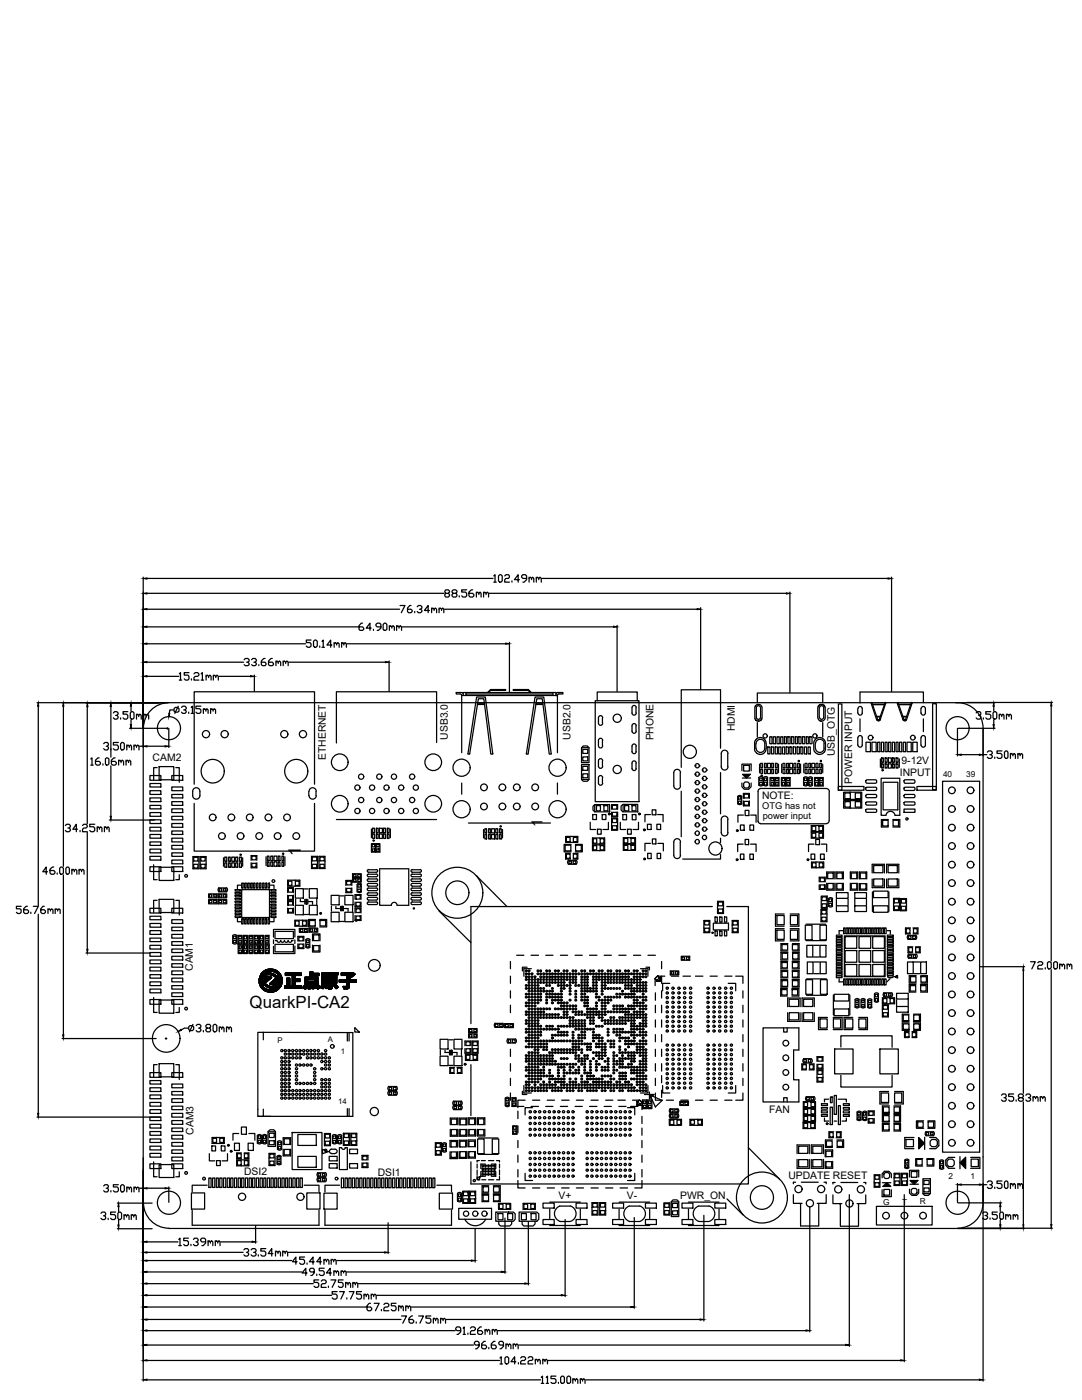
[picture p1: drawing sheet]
<svg xmlns="http://www.w3.org/2000/svg" width="216mm" height="279mm" viewBox="0 0 216 279" stroke-linecap="round" stroke-linejoin="round" font-family="sans-serif">
<defs><g id="words">
<text font-size="3.5" x="60" y="170.9" transform="rotate(-90 60 170.9)">1</text>
<text font-size="3.4" x="49.8" y="201.2">QuarkPI-CA2</text>
<text font-size="3.1" x="108.3" y="165" transform="rotate(-90 108.3 165)">1</text>
<g font-size="2.1">
<text x="89.3" y="147.6" transform="rotate(-90 89.3 147.6)">USB3.0</text>
<text x="113.9" y="147.6" transform="rotate(-90 113.9 147.6)">USB2.0</text>
<text x="130.4" y="147.8" transform="rotate(-90 130.4 147.8)">PHONE</text>
<text x="146.7" y="145.9" transform="rotate(-90 146.7 145.9)">HDMI</text>
<text x="30.5" y="151.9">CAM2</text>
<text x="65" y="151.7" transform="rotate(-90 65 151.7)">ETHERNET</text>
<text x="166.6" y="150.9" transform="rotate(-90 166.6 150.9)">USB_OTG</text>
<text x="179.5" y="154.9">INPUT</text>
<text x="179.9" y="152.5">9-12V</text>
<text x="152.1" y="159.5">NOTE:</text>
<text x="170" y="156.4" transform="rotate(-90 170 156.4)">POWER INPUT</text>
<text x="38.5" y="193.8" transform="rotate(-90 38.5 193.8)">CAM1</text>
<text x="38.6" y="226.5" transform="rotate(-90 38.6 226.5)">CAM3</text>
<text x="153.5" y="222.1">FAN</text>
<text x="48.7" y="234.6">DSI2</text>
<text x="75.4" y="234.6">DSI1</text>
<text x="111.4" y="239.4">V+</text>
<text x="125.1" y="239.4">V-</text>
<text x="135.7" y="239.3">PWR_ON</text>
<text x="157.3" y="235.3">UPDATE RESET</text>
</g>
<g font-size="1.9">
<text x="152.1" y="161.4">OTG has not</text>
<text x="152.2" y="163.4">power input</text>
</g>
<g font-size="1.7">
<text x="188.2" y="155">40</text>
<text x="192.8" y="155">39</text>
<text x="189.3" y="235.3">2</text>
<text x="193.7" y="235.3">1</text>
<text x="176.2" y="240.5">G</text>
<text x="180" y="240.4">T</text>
<text x="183.6" y="240.4">R</text>
</g>
<g font-size="1.6">
<text x="55.4" y="208.2">P</text>
<text x="65.4" y="207.9">A</text>
<text x="68" y="210.4">1</text>
<text x="67.5" y="220.3">14</text>
</g>
</g></defs>
<!-- layer: 0 -->
<g fill="none" stroke="#000" stroke-width=".25">
<path d="M28.6 115.2v30.1M29.3 118.4h59.3M29.3 115.4h69.1M89 118.4l-.2-.2 .2-.5h.4l.3 .3-.3 .4h-.4l-.2 .3 .2 .5h.4l.3-.3v-.2l-.3-.3M90.4 118.4l-.2-.2 .2-.5h.5l.3 .3-.3 .4h-.5l-.2 .3v.2l.2 .3h.5l.3-.3v-.2l-.3-.3M91.6 118.9v.3M93.1 117.7h-1v.5h.8l.2 .2v.5l-.2 .3h-.5l-.3-.3M94.3 117.7h-.2l-.5 .5v.7l.2 .3h.5l.3-.3v-.2l-.3-.3h-.7M95.1 118.4l.2-.2 .3 .2v.3M95.1 118.2v1M95.6 118.4l.2-.2 .2 .2v.8M96.5 118.4l.2-.2 .3 .2v.3"/>
<path d="M96.5 118.2v1M97 118.4l.2-.2 .3 .2v.8M97.6 118.4h59.3M98.5 114.9l.3-.2v1.5M98.5 116.2h.5M99.7 114.7h.3l.2 .2v1l-.2 .3h-.3l-.2-.3v-1zM100.7 114.9l.3-.2h.5l.2 .2-.2 .5h-.5l-.3 .3v.5h1M102.1 115.9v.3M103.6 115.7h-1l.8-1v1.5M105.1 115.4h-.8l-.2-.2v-.3l.2-.2h.5l.3 .2v.8l-.5 .5h-.3M105.6 115.4l.2-.2 .3 .2v.3M105.6 115.2v1"/>
<path d="M106.1 115.4l.2-.2 .2 .2v.8M107 115.4l.3-.2 .2 .2v.3M107 115.2v1M107.5 115.4l.3-.2 .2 .2v.8M108.1 115.4h69.1M157.6 118.2v20M177.9 115.2v22.8M29.3 135h6.4M29.3 132.2h19.3M29.3 128.5h31.7M29.3 125.1h42.2M29.3 121.6h50.4"/>
<path d="M35.8 134.5l.2-.3v1.5M35.8 135.7h.5M37.7 134.2h-.9v.5h.7l.2 .3v.5l-.2 .2h-.5l-.2-.2M38.2 135.5v.2M38.7 134.5l.2-.3h.5l.3 .3v.2l-.3 .3h-.5l-.2 .2v.5h1M40.1 134.5l.3-.3v1.5M40.1 135.7h.5M41.1 135l.3-.3 .2 .3v.2M41.1 134.7v1M41.6 135l.3-.3 .2 .3v.7M42.6 135l.2-.3 .3 .3v.2M42.6 134.7v1"/>
<path d="M43.1 135l.2-.3 .3 .3v.7M43.7 135h6.3M48.7 131.7l.3-.3h.5l.2 .3v.2l-.2 .3h-.3M49.5 132.2l.2 .2v.3l-.2 .1h-.5l-.3-.1M50.2 131.7l.3-.3h.4l.2 .3v.2l-.2 .3h-.2M50.8 134.7v3.3M50.9 132.2l.2 .2v.3l-.2 .1h-.4l-.3-.1M51.6 132.7v.1M52.9 131.4h-.3l-.5 .5v.8l.3 .1h.5l.2-.1-.2-.5h-.8M54.3 131.4h-.2l-.5 .5v.8l.2 .1h.5l.3-.1v-.3l-.3-.2h-.7M55.1 132.2l.2-.3 .2 .3v.2M55.1 131.9v.9"/>
<path d="M55.5 132.2l.3-.3 .2 .3v.6M56.5 132.2l.3-.3 .2 .3v.2M56.5 131.9v.9M57 132.2l.3-.3 .2 .3v.6M57.6 132.2h19.3M62.1 127.7h-1v.5h.7l.3 .3v.4l-.3 .3h-.4l-.3-.3M62.6 128l.2-.3h.3l.2 .3v.9l-.2 .3h-.3l-.2-.3zM63.8 128.9v.3M64.2 128l.3-.3v1.5M64.2 129.2h.5M66.2 128.7h-1l.8-1v1.5M66.7 128.5l.2-.3 .3 .3v.2"/>
<path d="M66.7 128.2v1M67.2 128.5l.2-.3 .3 .3v.7M68.2 128.5l.2-.3 .2 .5M68.2 128.2v1M68.6 128.5l.3-.3 .2 .3v.7M69.3 128.5h31.6M72.3 124.4h-.2l-.5 .5v.7l.2 .2h.5l.3-.2v-.2l-.3-.3h-.7M74.1 125.4h-1l.7-1v1.4M74.5 125.6v.2M76 125.1h-.7l-.3-.2v-.3l.3-.2h.5l.2 .2v.8l-.5 .4h-.2M76.5 124.6l.2-.2h.2l.3 .2v1l-.3 .2-.4-.2zM77.6 131.9v6.1"/>
<path d="M77.7 125.1l.2-.2 .3 .2v.3M77.7 124.9v.9M78.2 125.1l.2-.2 .3 .2v.7M79.1 125.1l.3-.2 .2 .2v.3M79.1 124.9v.9M79.6 125.1l.3-.2 .2 .2v.7M79.8 120.8h1l-.7 1.5M80.3 125.1h42.1M82 120.8h-.2l-.5 .5v.7l.2 .3h.5l.3-.3-.3-.4h-.7M82.8 122v.3M83.2 121.1l.3-.3h.4l.3 .3v.2l-.3 .3h-.2M83.9 121.6l.3 .2-.3 .5h-.4l-.3-.3"/>
<path d="M85.7 121.8h-1l.7-1v1.5M86.1 121.6l.3-.3 .2 .3v.2M86.1 121.3v1M86.6 121.6l.3-.3 .2 .3v.7M87.6 121.6l.3-.3 .2 .3v.2M87.6 121.3v1M88.1 121.6l.3-.3 .2 .3v.7M88.7 121.6h50.4M92.1 138.8h19.1h-.3v-.6h-18.5v.6M92.1 138.8v11.4M92.4 138.5l-.3-.3h-1.1v.3h1l.1 .3M93 138.2v.3"/>
<path d="M97.3 138.2l.6-.6h3v.2h-3l-.4 .4M101.7 128.2v9.9M105.8 138.2l-.4-.4h-3v-.2h3l.6 .6M110.3 138.5h-17.3v.3M110.3 138.2v.6M111 138.5l.2-.3h1.1v.3h-.8l-.3 .3v11.4M118.8 139.8h8.7v20.2h-8.7zM119.2 139.8v-1.7h8v1.7M123.1 124.8v13.2M139.8 121.3v16.3M143.7 137.7h-7.8v15.4M143.8 137.7v11.6"/>
<path d="M7.4 140.2h26.1M7.6 140.9v39.8M12.7 140.9v32M17.2 140.3h14.3M17.4 141v23.4M18.1 151.5l.3-.2v1.4M18.1 152.7h.5M19.8 151.3h-.3l-.4 .4v.7l.2 .3h.5l.2-.3v-.2l-.2-.3h-.7M20.5 152.4v.3M20.7 148.4l.2-.2h.5l.2 .5-.2 .2h-.2M21.2 151.3l.5 .2v.9l-.2 .3h-.3l-.2-.3v-.9zM21.4 148.9l.2 .3-.2 .5h-.5l-.2-.3"/>
<path d="M22.1 141v10.1M22.1 152.8v10.1M22.6 142.3l.3-.3h.4l.3 .3v.2l-.3 .3h-.2M23 151.3h-.3l-.5 .4v.7l.3 .3h.5l.2-.3v-.2l-.2-.3h-.8M23.3 142.8l.3 .2v.3l-.3 .2h-.4l-.3-.2M23.6 148.2h-1v.5h.8l.2 .2v.5l-.2 .3h-.5l-.3-.3M23.7 151.9l.2-.2 .3 .2v.3M23.7 151.7v1M24.1 148.4l.2-.2h.3l.2 .2v1l-.2 .3h-.3l-.2-.3zM24.1 143.3v.2M24.2 151.9l.2-.2 .3 .2v.8M25.2 151.9l.2-.2 .2 .2v.3"/>
<path d="M25.2 151.7v1M25.3 148.9l.2-.2 .3 .2v.3M25.3 148.7v1M25.5 142h-.9v.5h.7l.2 .3v.5l-.2 .2h-.5l-.2-.2M25.6 151.9l.2-.2 .3 .2v.8M25.8 148.9l.2-.2 .2 .2v.8M25.8 145.4h7.8M26 142.3l.2-.3h.3l.2 .3v1l-.2 .2h-.3l-.2-.2zM26.1 140.9v1M26.1 143.7v.9M26.7 148.9l.3-.2 .2 .2v.3M26.7 148.7v1"/>
<path d="M27.2 142.8l.3-.3 .2 .5M27.2 148.9l.3-.2 .2 .2v.8M27.2 142.5v1M27.7 142.8l.2-.3 .3 .3v.7M27.8 148.9h.8M28.6 145.4v130.2M28.7 142.8l.2-.3 .3 .3v.2M28.7 142.5v1M29.2 142.8l.2-.3 .3 .3v.7M29.3 148.9h3.6M29.9 159.2h2.2v.8h-2.2zM29.9 157.8h2.2v.7h-2.2z"/>
<path d="M29.9 156.4h2.2v.7h-2.2zM29.9 154.8h2.2v.9h-2.2zM31.4 153.2h-.7v2.4M31.8 153h2.9v2.6h-2.9zM33.2 145.4h.3M33.4 145.3v.2M33.7 140.2h164.8M33.7 145.4v3.8M33.7 140.2a5.1 5.1 0 0 0-5.1 5.1M34.3 154.8h2.2v.9h-2.2zM34.3 158.5h2.2v.7h-2.2zM34.3 160h2.2v.7h-2.2z"/>
<path d="M34.3 157.1h2.2v.7h-2.2zM34.6 141.7h-.7l-.1 .7M34.7 141.4l.3-.2h.5l.2 .2v.5l-.2 .2h-.5l-.3-.2zM35.1 153.2h.7v2.9M35.6 140.9l-.7 1.5M36.2 141.2l.3-.3h.4l.3 .3v.2l-.3 .3h-.2M36.9 141.7l.3 .2-.3 .5h-.4l-.3-.3M37.7 142.1v.3M38.2 141.2l.2-.3v1.5M38.2 142.4h.4M38.7 157.4a.72 .72 0 0 1 .8-.1 .72 .72 0 0 1 .4 .7v.8a.72 .72 0 0 1-.7 .7 .72 .72 0 0 1-.8-.7v-.9zM38.7 156.5v-18.4h24.1v18.4"/>
<path d="M40.1 140.9h-1v.5h.7l.3 .3v.4l-.3 .3h-.5l-.2-.3M40.6 141.7l.2-.3 .3 .3v.2M40.6 141.4v1M41.1 141.7l.2-.3 .2 .3v.7M42 141.7l.3-.3 .2 .3v.2M42 141.4v1M42.5 141.7l.3-.3 .2 .3v.7M61.6 158v.8M61.7 158.8a.72 .72 0 0 0 .7 .7 .72 .72 0 0 0 .7-.7M61.7 157.9a.72 .72 0 0 1 .7-.7 .72 .72 0 0 1 .7 .7M63.1 158v.8M87.1 148.2v-10.1h-20v10.2"/>
<path d="M92.1 156.3v2.2M93.3 150.4l.4 .1 1.8-11.1h1l1.4 11.1M93.4 150.5l1.7-11.4h1.7l1.5 11.4M95.3 140.6h1.4M95.3 140.3h1.3M98 150.4h.3M105.4 150.5l1.7-11.1h1.1l1.4 11.1M105.4 150.4l-.4 .1 1.8-11.4h1.7l1.5 11.4-.4-.1M106.9 140.6h1.4M107 140.3h1.3M111.2 156.3v2.2M116 149.2h1.5l-.3-.3h-.8l-.4 .3v3h1.5v-3"/>
<path d="M116 152.6h1.5v3h-1.5zM116 155.6l.4 .3h.8l.3-.3M116.3 151.1h1v.7h-1zM116.3 149.6h1v.8h-1zM116.3 154.4h1v.8h-1zM116.3 152.9h1v.8h-1zM119.4 156.3a.42 .42 0 0 0 .4 .4 .42 .42 0 0 0 .5-.4M119.4 155.2a.42 .42 0 0 1 .4-.4 .42 .42 0 0 1 .5 .4M119.4 152.9a.42 .42 0 0 0 .4 .4 .42 .42 0 0 0 .5-.4M119.4 144.3a.42 .42 0 0 0 .4 .5 .42 .42 0 0 0 .5-.5M119.4 143.2a.42 .42 0 0 1 .4-.4 .42 .42 0 0 1 .5 .4M119.4 143.3v1.1"/>
<path d="M119.4 155.2v1.1M120.2 143.3v1.1M120.2 147.8v1.1M120.2 151.8v1.1M120.2 155.2v1.1M120.3 151.8a.42 .42 0 0 0-.5-.4 .42 .42 0 0 0-.4 .4v1.1M120.3 147.8a.42 .42 0 0 0-.5-.5 .42 .42 0 0 0-.4 .5v1a.42 .42 0 0 0 .4 .5 .42 .42 0 0 0 .5-.5M126.1 152.3a.42 .42 0 0 1 .4-.5 .42 .42 0 0 1 .5 .5M126.1 153.4a.42 .42 0 0 0 .4 .4 .42 .42 0 0 0 .5-.4M126.1 144.8a.42 .42 0 0 1 .4-.4 .42 .42 0 0 1 .5 .4M126.1 145.9a.42 .42 0 0 0 .4 .4 .42 .42 0 0 0 .5-.4M126.1 144.9v1"/>
<path d="M126.1 152.3v1.1M126.9 141.2v1.1M126.9 144.9v1M126.9 148.9v1.1M126.9 152.3v1.1M127 148.9a.42 .42 0 0 0-.5-.4 .42 .42 0 0 0-.4 .4v1.1a.42 .42 0 0 0 .4 .4 .42 .42 0 0 0 .5-.4M127 141.2a.42 .42 0 0 0-.5-.4 .42 .42 0 0 0-.4 .4v1.1a.42 .42 0 0 0 .4 .4 .42 .42 0 0 0 .5-.4M134.4 154.2a.67 .67 0 0 1 .7-.7 .67 .67 0 0 1 .7 .7M134.4 154.2v2.6a.67 .67 0 0 0 .7 .7 .67 .67 0 0 0 .7-.7M135.7 154.2v2.7M135.9 157.9v9.1M138.7 152.8h.1"/>
<path d="M138.7 154.5h.1M138.7 156.2h.1M138.7 157.9h.1M138.7 159.6h.1M139.5 152.8h.1M139.5 154.5h.1M139.5 156.2h.1M139.5 157.9h.1M139.5 159.6h.1M140.2 153.7h.1M140.2 155.4h.1M140.2 157.1h.1"/>
<path d="M140.2 158.7h.1M140.9 153.7h.1M140.9 155.4h.1M140.9 157.1h.1M140.9 158.7h.1M143.8 154.2v8.2M143.9 153a.67 .67 0 0 0 .7 .7 .67 .67 0 0 0 .7-.7M145.2 150.4v2.6M145.3 150.4a.67 .67 0 0 0-.7-.7 .67 .67 0 0 0-.7 .7v2.6M147.2 158.9l.4-.2 .4 .2v1.5l-.2 .2-.6-.2zM147.3 159h.5v.5h-.5zM147.3 159.9h.5v.5h-.5z"/>
<path d="M148 156.3v.7l.5 .5h.9l.5-.5v-.7M148 153.8v-1.3h1.9v1.3M148.1 155.3h1.7M148.3 159.3v-1h1.2v1M148.3 159.8v1h1.2v-1M148.4 152.7h1.1v1.2h-1.1zM148.5 159.9h.9v.8h-.9zM148.5 158.5h.9v.7h-.9zM148.6 156.1h.6l.3 .3v.6l-.3 .3h-.6l-.2-.3v-.6zM148.9 155.3l-.8-.8h1.6l-.7 .8M149.5 154.6l-1 .1 .5 .4 .3-.5h-.2l-.3 .3M150.7 140.9l.2-.2 .5-.1a.68 .68 0 0 1 .7 .7l-.1 2.2-.3 .4h-.6l-.5-.5z"/>
<path d="M150.8 148.4v.9M150.9 148.4a.87 .87 0 0 1 .8-.9 .87 .87 0 0 1 .9 .9v.9a.87 .87 0 0 1-.9 .9 .87 .87 0 0 1-.8-.9M150.9 143.2v-1.9a.42 .42 0 0 1 .4-.5 .42 .42 0 0 1 .5 .5v1.9M150.9 143.1a.42 .42 0 0 0 .4 .5 .42 .42 0 0 0 .5-.5M151 147.4l.6-.2h.5l.4 .3 .3 .4 .1 1.8-.4 .6-.4 .2h-.9l-.5-.5-.1-1.9zM151.1 140.2v-1.9h13.1v1.9M151.1 144.2v2.9M151.4 155.2v1.5M151.4 155.1l.4-.1 .4 .1M151.6 156.1h.5v.6h-.5zM151.6 155.3h.5v.5h-.5zM151.6 152.5v1.7"/>
<path d="M151.8 157.4h13a.67 .67 0 0 1 .7 .6M151.8 153.5h.4v.9h-.4zM151.8 152.3h.4v.9h-.4zM151.8 157.4l-.5 .2v.3v6.1M152.3 155.2l-.1 1.5-.4 .2-.4-.2M152.4 155.2v1.5l.4 .2 .4-.2M152.4 155.1l.4-.1 .4 .1M152.5 156.1h.5v.6h-.5zM152.5 155.3h.5v.5h-.5zM152.6 153.5h.3v.9h-.3zM152.6 152.3h.3v.9h-.3zM153.1 153.5h.6v.9h-.6z"/>
<path d="M153.1 152.3h.6v.9h-.6zM153.1 155.2v1.5M153.2 149.1h.4v1.4h-.4zM153.6 147h.4v1.4h-.4zM153.6 155.2h.9v1.7h-.9zM153.8 155.3h.5v.5h-.5zM153.8 156.2h.5v.5h-.5zM153.9 149.1h.5v1.4h-.5zM154 153.5h.3v.9h-.3zM154 152.3h.3v.9h-.3zM154.3 147h.4v1.4h-.4zM154.6 155.2h.8v1.7h-.8z"/>
<path d="M154.7 149.1h.4v1.4h-.4zM154.7 153.5h.4v.9h-.4zM154.7 152.3h.4v.9h-.4zM154.8 155.3h.5v.5h-.5zM154.8 156.2h.5v.5h-.5zM155 147h.5v1.4h-.5zM155.3 152.5v1.7M155.4 149.1h.4v1.4h-.4zM155.8 147h.4v1.4h-.4zM155.9 155.2h.8v1.7h-.8zM156 152.5v1.7M156.1 155.3h.5v.5h-.5z"/>
<path d="M156.1 156.2h.5v.5h-.5zM156.1 149.1h.5v1.4h-.5zM156.2 153.5h.4v.9h-.4zM156.2 152.3h.4v.9h-.4zM156.5 147h.4v1.4h-.4zM156.9 149.1h.4v1.4h-.4zM156.9 155.2h.8v1.7h-.8zM157 153.5h.3v.9h-.3zM157 152.3h.3v.9h-.3zM157 155.3h.5v.5h-.5zM157 156.2h.5v.5h-.5zM157.2 147h.5v1.4h-.5z"/>
<path d="M157.6 153.5h.6v.9h-.6zM157.6 152.3h.6v.9h-.6zM157.6 149.1h.4v1.4h-.4zM158 147h.4v1.4h-.4zM158.3 149.1h.5v1.4h-.5zM158.4 152.3h.4v.9h-.4zM158.4 153.5h.4v.9h-.4zM158.7 147h.4v1.4h-.4zM159.1 149.1h.4v1.4h-.4zM159.2 152.3h.3v.9h-.3zM159.2 153.5h.3v.9h-.3zM159.4 147h.4v1.4h-.4z"/>
<path d="M159.7 152.5v1.7M159.8 149.1h.4v1.4h-.4zM160.1 147h.5v1.4h-.5zM160.3 155.2v1.5M160.4 155.2l.4-.2 .4 .2M160.4 152.5v1.7M160.5 156.2h.5v.5h-.5zM160.5 155.3h.5v.5h-.5zM160.5 149.1h.4v1.4h-.4zM160.6 152.3h.4v.9h-.4zM160.6 153.5h.4v.9h-.4zM160.9 147h.4v1.4h-.4z"/>
<path d="M161.1 155.2v1.5M161.2 156.7l-.4 .2-.4-.2M161.2 149.1h.5v1.4h-.5zM161.3 155.2v1.5l.4 .2 .4-.2M161.3 155.2l.4-.2 .4 .2M161.4 152.3h.3v.9h-.3zM161.4 153.5h.3v.9h-.3zM161.4 156.2h.5v.5h-.5zM161.4 155.3h.5v.5h-.5zM161.6 147h.4v1.4h-.4zM162 152.3h.6v.9h-.6zM162 153.5h.6v.9h-.6z"/>
<path d="M162.1 155.2v1.6M162.5 147.7l.5-.4 .4-.1h.5l.7 .5 .1 .4v1.5l-.1 .4-.5 .4-.4 .2-.5-.1-.7-.5-.1-.4v-1.5zM162.5 155.2h.9v1.7h-.9zM162.7 155.3h.5v.5h-.5zM162.7 156.2h.5v.5h-.5zM162.7 148.4v.9M162.7 148.4a.87 .87 0 0 1 .9-.9 .87 .87 0 0 1 .9 .9M162.7 149.3a.87 .87 0 0 0 .9 .9 .87 .87 0 0 0 .9-.9M162.8 152.3h.4v.9h-.4zM162.8 153.5h.4v.9h-.4zM163.3 140.8l.4-.2h.5l.3 .2 .2 .3v2.1a.74 .74 0 0 1-.8 .7 .74 .74 0 0 1-.7-.7v-1.9zM163.5 155.2h.8v1.7h-.8z"/>
<path d="M163.5 141.3v1.9M163.5 141.3a.42 .42 0 0 1 .4-.5 .42 .42 0 0 1 .5 .5v1.9M163.5 143.1a.42 .42 0 0 0 .4 .5 .42 .42 0 0 0 .5-.5M163.6 152.3h.3v.9h-.3zM163.6 153.5h.3v.9h-.3zM163.6 155.3h.5v.5h-.5zM163.6 156.2h.5v.5h-.5zM164.2 144.2v2.9M164.2 152.5v1.7M164.4 148.4v.9M165.5 158.1v5.7l-.3 .5-.3 .1M167.3 157h5.1v.7h-5.1z"/>
<path d="M167.3 140.5h.7v17.2h-.7zM168.6 160h1.1v1.1h-1.1zM168.6 158.2h1.1v1.2h-1.1zM169.5 159.8h2.5v1.5h-2.4M169.5 158.1h2.5v1.4h-2.4M169.7 159.8h-1.4v1.5h1.4M169.7 158.1h-1.4v1.4h1.4M170.7 160h1.1v1.1h-1.1zM170.7 158.2h1.1v1.2h-1.1zM171.2 141.4v.9M171.2 147.2v1.5M171.2 147.2a.42 .42 0 0 1 .4-.4 .42 .42 0 0 1 .5 .4"/>
<path d="M171.2 141.4a.42 .42 0 0 1 .4-.4 .42 .42 0 0 1 .5 .4v.9a.42 .42 0 0 1-.5 .4 .42 .42 0 0 1-.4-.4M171.6 143.5v2.5M172.1 147.2v1.5a.42 .42 0 0 1-.5 .4 .42 .42 0 0 1-.4-.4M172.7 157.3l.2-.2h1.9l.1 .2v.3l-.1 .2h-1.9l-.2-.2zM172.8 148.1h.9v1.9h-.9zM172.9 155.6h1.9l.1 .5-.1 .2h-1.9l-.2-.2v-.3zM172.9 158.5h1.9l.1 .5-.1 .2h-1.9l-.2-.2v-.3zM174 140.2l1.1 3.4h.3M174 148.1h.8v1.9h-.8zM174 140.2l-.2 .2 1.1 3.3 .4 .2 .3-.2 1.1-3.3M174.1 140.5h2.4M174.1 140.6h2.4"/>
<path d="M174.9 143h.7M175 143.1h.6M175.1 148.1h.5v1.9h-.5zM175.4 143.6h.1M175.7 151.5v1.6M175.9 148.1h.4v1.9h-.4zM175.9 151.3h.4v.8h-.4zM175.9 152.4h.4v.9h-.4zM176.2 156.1h2.9v5.5h-2.9zM176.6 140.2l.2 .2M176.6 140.2l-1.2 3.4M176.6 148.1h.4v1.9h-.4z"/>
<path d="M176.6 151.3h.4v.8h-.4zM176.6 152.4h.4v.9h-.4zM177.3 151.3h.6v.8h-.6zM177.3 152.4h.6v.9h-.6zM177.3 148.1h.5v1.9h-.5zM178.1 148.1h.4v1.9h-.4zM178.1 151.3h.4v.8h-.4zM178.1 152.4h.4v.9h-.4zM178.8 148.1h.4v1.9h-.4zM178.8 151.3h.4v.8h-.4zM178.8 152.4h.4v.9h-.4zM179 140.4l1.2 3.3 .4 .2 .2-.1"/>
<path d="M179.2 140.2l1.2 3.4M179.3 140.2l-.2 .2M179.3 140.5h2.4M179.3 140.6h2.4M179.4 151.5v1.6M179.5 148.1h.4v1.9h-.4zM180.2 143h.7M180.2 143.1h.6M180.2 148.1h.5v1.9h-.5zM180.4 143.6h.1M180.4 143.6h.3M180.5 155.6h1.9l.2 .5-.2 .2h-1.9l-.1-.2z"/>
<path d="M180.5 158.5h1.9l.2 .5-.2 .2h-1.9l-.1-.2zM180.5 157.1h1.9l.2 .2v.3l-.2 .2h-1.9l-.1-.2v-.3zM180.6 143.6h.1M181 148.1h.8v1.9h-.8zM181.8 140.2l-1.1 3.4M181.9 140.2l.1 .2M182 140.4l-1.2 3.4M182.1 148.1h.9v1.9h-.9zM183 157h3.8v.7h-3.8zM183.8 141.4v.9M183.8 147.2v1.5M183.8 147.2a.42 .42 0 0 1 .4-.4 .42 .42 0 0 1 .5 .4"/>
<path d="M183.8 141.4a.42 .42 0 0 1 .4-.4 .42 .42 0 0 1 .5 .4v.9a.42 .42 0 0 1-.5 .4 .42 .42 0 0 1-.4-.4M184.3 140.2v-2.1h-12.7v2.2M184.3 143.5v2.5M184.7 147.2v1.5a.42 .42 0 0 1-.5 .4 .42 .42 0 0 1-.4-.4M186.1 140.4h.7v17.2h-.7zM188.1 155.9h7.4v74h-7.4zM191.1 145.4v5.5M191.1 140.2a5.1 5.1 0 0 1 5.1 5.1M191.2 145.4h7.3M191.8 150.6h3.6M192.9 140.2h17.1M194.8 142.3l.2-.3h.5l.2 .5-.2 .3h-.2"/>
<path d="M195.5 142.8l.2 .2-.2 .5h-.5l-.2-.2M196.2 145.4v94.7a5.1 5.1 0 0 1-5.1 5M196.2 145.4v5.5M196.2 150.6h.7M196.2 143.3v.2M197 150.1l.3-.2h.5l.2 .2v.3l-.2 .2h-.3M197.7 142h-1v.5h.8l.2 .3v.5l-.2 .2h-.5l-.3-.2M197.8 150.6l.2 .3v.2l-.2 .3h-.5l-.3-.3M198.1 142.3l.3-.3h.2l.3 .3v1l-.3 .2h-.2l-.3-.2zM198.3 140.9v1M198.3 143.7v.9M198.5 151.1v.3"/>
<path d="M199.4 142.8l.2-.3 .3 .3v.2M199.4 142.5v1M199.9 142.8l.2-.3 .2 .3v.7M199.9 149.9h-1v.5h.8l.2 .2v.5l-.2 .3h-.5l-.3-.3M200.4 150.1l.3-.2h.2l.2 .2v1l-.2 .3h-.2l-.3-.3zM200.8 142.8l.3-.3 .2 .3v.2M200.8 142.5v1M201.3 142.8l.3-.3 .2 .3v.7M201.6 150.6l.3-.2 .2 .2v.3M201.6 150.4v1M202.1 150.6l.3-.2 .2 .2v.8M203.1 150.6l.3-.2 .2 .5"/>
<path d="M203.1 150.4v1M203.6 150.6l.2-.2 .3 .2v.8M209.8 140.9v50.9M9.5 174h-1l.7-1v1.5M10.7 173h-.2l-.5 .5v.7l.2 .3h.5l.3-.3v-.2l-.3-.3h-.7M11.4 174.2v.3M11.9 173.3l.3-.3h.2l.3 .3v.9l-.3 .3h-.2l-.3-.3zM12.7 174.6v31.9M13 164.7l.3-.2h.5l.2 .2v.3l-.2 .2h-.3M13.1 173.3l.3-.3 .4 .3v.9l-.2 .3-.5-.3zM13.8 165.2l.2 .3v.2l-.2 .3h-.5l-.3-.3M14.3 173.7l.3-.2 .2 .2v.3"/>
<path d="M14.3 173.5v1M14.8 173.7l.3-.2 .2 .2v.8M15.5 165.5h-1l.7-1v1.5M15.8 173.7l.2-.2 .3 .2v.3M15.8 173.5v1M16 165.7v.3M16.3 173.7l.2-.2 .3 .2v.8M16.5 164.7l.2-.2h.5l.2 .2v.3l-.2 .2h-.5l-.2 .3v.5h.9M17.4 166.1v23.4M18.9 164.5h-1v.5h.8l.2 .2v.5l-.2 .3h-.5l-.3-.3M19.4 165.2l.2-.2 .2 .2v.3M19.4 165v1"/>
<path d="M19.8 165.2l.3-.2 .2 .2v.8M20.8 165.2l.3-.2 .2 .2v.3M20.8 165v1M21.3 165.2l.3-.2 .2 .2v.8M21.8 163.7h9.1M29.9 173h2.2v.9h-2.2zM29.9 170.9h2.2v.7h-2.2zM29.9 168h2.2v.7h-2.2zM29.9 165.1h2.2v.7h-2.2zM29.9 162.2h2.2v.7h-2.2zM29.9 160.7h2.2v.7h-2.2zM29.9 166.5h2.2v.8h-2.2z"/>
<path d="M29.9 169.5h2.2v.7h-2.2zM29.9 163.6h2.2v.8h-2.2zM30.7 172.6v3h.7M31.4 179.7h-.7v2.4M31.8 179.5h2.9v2.6h-2.9zM31.8 173.1h2.9v2.6h-2.9zM34.3 161.4h2.2v.8h-2.2zM34.3 162.9h2.2v.7h-2.2zM34.3 164.4h2.2v.7h-2.2zM34.3 167.3h2.2v.7h-2.2zM34.3 168.7h2.2v.8h-2.2zM34.3 170.2h2.2v.7h-2.2z"/>
<path d="M34.3 171.6h2.2v.8h-2.2zM34.3 165.8h2.2v.7h-2.2zM34.3 173h2.2v.9h-2.2zM35.1 179.7h.7v2.9M35.8 174.6v1h-.7M38.5 171h1.2v2.4h-1.2zM38.6 172.5h.9v.7h-.9zM38.6 171.1h.9v.7h-.9zM38.7 160.3v9.6h24.1v-9.6M39.9 171h1.2v2.4h-1.2zM40.1 172.5h.8v.7h-.8zM40.1 171.1h.8v.7h-.8z"/>
<path d="M41.6 179.5h1.7v.9h-1.7zM41.6 178.4h1.7v.8h-1.7zM41.8 179.7h.5v.5h-.5zM41.8 178.5h.5v.5h-.5zM42.6 179.7h.6v.5h-.6zM42.7 178.5h.5v.5h-.5zM43.6 179.5h1.6v.9h-1.6zM43.6 178.4h1.6v.8h-1.6zM43.7 178h1.5M43.7 177.2h1.5M43.7 177.2l-.2 .4 .2 .4M43.7 179.7h.5v.5h-.5z"/>
<path d="M43.7 178.5h.5v.5h-.5zM43.7 177.3h.6v.5h-.6zM44.6 179.7h.5v.5h-.5zM44.6 178.5h.5v.5h-.5zM44.6 177.3h.5v.5h-.5zM44.6 171.2v1.7M44.8 171h.4v.9h-.4zM44.8 172.2h.4v.9h-.4zM45.2 177.2l.2 .4-.2 .4M45.6 171h.3v.9h-.3zM45.6 172.2h.3v.9h-.3zM46.2 171h.6v.9h-.6z"/>
<path d="M46.2 172.2h.6v.9h-.6zM46.9 179.9h1.1v.3h-1.1zM46.9 179.3h1.1v.3h-1.1zM46.9 178.7h1.1v.3h-1.1zM46.9 178.1h1.1v.3h-1.1zM46.9 177.5h1.1v.3h-1.1zM47 171h.4v.9h-.4zM47 172.2h.4v.9h-.4zM47.8 171h.4v.9h-.4zM47.8 172.2h.4v.9h-.4zM48.1 176.7h-.7v.6M48.2 177.5h5.6v5.6h-5.6z"/>
<path d="M48.2 176.3h.3v1h-.3zM48.4 171.2v1.7M48.8 176.3h.3v1h-.3zM49.4 176.3h.3v1h-.3zM50 176.3h.3v1h-.3zM50.1 172.2v1h1.1v-1M50.1 171.7v-.9h1.1v.9M50.3 172.3h.8v.7h-.8zM50.3 170.9h.8v.7h-.8zM50.6 176.3h.3v1h-.3zM51.1 176.3h.3v1h-.3zM51.7 176.3h.3v1h-.3z"/>
<path d="M52.3 176.3h.3v1h-.3zM52.9 176.3h.3v1h-.3zM53.1 171v1.7M53.3 170.9h.4v.8h-.4zM53.3 172h.4v.9h-.4zM53.5 176.3h.3v1h-.3zM54 176.7h.7v.6M54 170.9h.4v.8h-.4zM54 172h.4v.9h-.4zM54.1 179.9h1v.3h-1zM54.1 179.3h1v.3h-1zM54.1 178.7h1v.3h-1z"/>
<path d="M54.1 178.1h1v.3h-1zM54.1 177.5h1v.3h-1zM54.7 170.9h.6v.8h-.6zM54.7 172h.6v.9h-.6zM55.5 170.9h.4v.8h-.4zM55.5 172h.4v.9h-.4zM56.3 170.9h.3v.8h-.3zM56.3 172h.3v.9h-.3zM56.9 171v1.7M57.4 178.1v-.9h1.1v.9M57.4 175.7h2.4v1.2h-2.4zM57.4 178.6v1h1.1v-1"/>
<path d="M57.5 179.9h.9v.7h-.9zM57.5 177.3h.9v.7h-.9zM57.5 178.7h.9v.8h-.9zM57.5 175.9h.7v.8h-.7zM58.9 175.9h.8v.8h-.8zM58.9 177.3h1.6v1.9h-1.6zM59 179.4v1.1M59.9 179.5v.4h.9M60.7 177.4h.8M60.8 179.5v.9M61 179.5h.2v.9h-.2zM61.4 179.5v.9"/>
<path d="M61.4 179.9h1v.6M61.7 177.3h1.6v1.9h-1.6zM62.2 170.9h1.2v2.4h-1.2zM62.3 171h.9v.8h-.9zM62.3 172.5h.9v.7h-.9zM63.2 179.3v1.2M63.7 170.9h1.1v2.4h-1.1zM63.8 171h.9v.8h-.9zM63.8 172.5h.9v.7h-.9zM66.1 178.7h1.6v1.9h-1.6zM67.1 163.6h20M67.8 178.8h.8"/>
<path d="M68.8 178.7h1.6v1.9h-1.6zM69 177.2v.9h1.2v-.9M69 176.7v-1h1.2v1M69.2 175.9h.9v.7h-.9zM69.2 177.3h.9v.7h-.9zM70.3 175.3h1.8v.8h-1.8zM70.3 174.4h1.8v.8h-1.8zM70.5 175.4h.5v.5h-.5zM70.5 174.5h.5v.5h-.5zM70.8 179.5v-1h1.2v1M71 178.7h.9v.7h-.9zM71.2 176.5v1.5"/>
<path d="M71.3 178l.4 .1 .4-.1M71.4 177.4h.5v.5h-.5zM71.4 176.6h.5v.5h-.5zM71.4 175.4h.5v.5h-.5zM71.4 174.5h.5v.5h-.5zM72.1 176.5v1.5M72.1 176.4l-.4-.1-.4 .1M73.3 179.2l.2-.1h1.6l.3 .3-.3 .2h-1.6l-.2-.1zM73.3 176.4l.2-.1h1.6l.3 .3-.3 .3h-1.6l-.2-.2zM73.5 178.2h1.6M73.5 177.3h1.6M73.5 175.4h1.6"/>
<path d="M73.5 174.5h1.6M73.5 173.6h1.6M73.5 180l-.2 .3 .2 .2h1.7l.1-.4-.2-.1M73.5 178.1l-.2 .3 .2 .3h1.7l.1-.4-.2-.2M73.5 177.2l-.2 .3 .2 .2h1.7l.1-.4-.2-.1M73.5 175.4l-.2 .2 .2 .3h1.7l.1-.4-.2-.1M73.5 174.4l-.2 .3 .2 .3 1.7-.1 .1-.3-.2-.2M73.5 173.5l-.2 .3 .2 .3 1.7-.1 .1-.3-.2-.2M74.1 168.4h.8v1.7h-.8zM74.1 165.4v1.8M74.3 169.4h.5v.5h-.5zM74.3 168.5h.5v.5h-.5z"/>
<path d="M74.4 166.4h.4v.9h-.4zM74.4 165.3h.4v.9h-.4zM75 168.4h.8v1.7h-.8zM75.1 166.4h.4v.9h-.4zM75.1 165.3h.4v.9h-.4zM75.2 169.4h.5v.5h-.5zM75.2 168.5h.5v.5h-.5zM75.7 166.4h.6v.9h-.6zM75.7 165.3h.6v.9h-.6zM75.8 173.4v7.3h2.3M75.8 173.4h5.8M76.5 166.4h.4v.9h-.4z"/>
<path d="M76.5 165.3h.4v.9h-.4zM77.3 166.4h.3v.9h-.3zM77.3 165.3h.3v.9h-.3zM77.9 165.4v1.8M81.6 173.4v7.3h-2.4M82 176.4l.3-.1h1.5l.3 .3-.3 .3h-1.5l-.3-.2zM82 179.2l.3-.1h1.5l.3 .3-.3 .2h-1.5l-.3-.1zM82.3 178.2h1.5M82.3 177.3h1.5M82.3 175.4h1.5M82.3 174.5h1.5M82.3 173.6h1.5"/>
<path d="M82.3 173.5l-.3 .3 .3 .3 1.7-.1 .1-.3-.3-.2M82.3 174.4l-.3 .3 .3 .3 1.7-.1 .1-.3-.3-.2M82.3 175.4l-.3 .2 .3 .3h1.7l.1-.4-.3-.1M82.3 178.1l-.3 .3 .3 .3h1.7l.1-.4-.3-.2M82.3 180l-.3 .3 .3 .2h1.7l.1-.4-.3-.1M82.3 177.2l-.3 .3 .3 .2h1.7l.1-.4-.3-.1M93.5 164.3h16.3M95 174.7l6.2 6.2M96.5 165.5v1.7M96.7 166.5h.4v.9h-.4zM96.7 165.4h.4v.8h-.4zM97.5 166.5h.3v.9h-.3z"/>
<path d="M97.5 165.4h.3v.8h-.3zM98.1 166.5h.6v.9h-.6zM98.1 165.4h.6v.8h-.6zM98.9 166.5h.4v.9h-.4zM98.9 165.4h.4v.8h-.4zM99.7 166.5h.3v.9h-.3zM99.7 165.4h.3v.8h-.3zM100.3 165.5v1.7M112.8 168.7h1.1v1.1h-1.1zM112.9 166.9h2.4v1.2h-2.4zM113 170.5h.8v.8h-.8zM113 167.1h.8v.9h-.8z"/>
<path d="M113.4 172.5h1.5M113.4 171.7h1.5M113.4 171.7l-.1 .4 .1 .4M113.5 171.8h.5v.5h-.5zM113.8 170.3h-.9v1.1h.9M114 168.5h-1.4v1.5h1.4M114.4 171.8h.5v.5h-.5zM114.4 170.3h.9v1.1h-.9M114.4 170.5h.7v.8h-.7zM114.4 167.1h.7v.9h-.7zM114.8 168.5h1.4v1.5h-1.4M114.8 168.7h1.2v1.1h-1.2z"/>
<path d="M115 171.7l.1 .4-.1 .4M117.8 164.1v1.4h1.1M118.2 168.6h2.5v1.2h-2.5zM118.2 167.2h2.5v1.2h-2.5zM118.3 162.6h.7v1h-.7zM118.4 168.8h.7v.8h-.7zM118.4 167.4h.7v.9h-.7zM118.7 160.6h2.9v1.4h-2.9zM118.7 160.6l-.4 .3v.8l.4 .3M119 160.8h.8v1h-.8zM119.2 165.5h.8v1h-.8zM119.8 168.8h.7v.8h-.7z"/>
<path d="M119.8 167.4h.7v.9h-.7zM120.2 162.6h.7v1h-.7zM120.5 160.8h.8v1h-.8zM121.4 164.1v1.4h-1.1M122 163.3h1.2v2.4h-1.2zM122 162.1v.9h1.2v-.9M122 161.5v-.9h1.2v.9M122.2 160.7h.9v.8h-.9zM122.2 162.1h.9v.8h-.9zM122.2 164.8h.9v.7h-.9zM122.2 163.4h.9v.8h-.9zM123.8 164.1v1.4h1.1"/>
<path d="M124.3 162.6h.7v1h-.7zM124.3 160.5l-.4 .4v.8l.4 .3M124.3 160.5h3v1.5h-3zM124.4 168.5h2.4v1.2h-2.4zM124.4 167.2h2.4v1.2h-2.4zM124.5 168.7h.8v.9h-.8zM124.5 167.3h.8v.9h-.8zM124.6 160.8h.9v1h-.9zM125.2 165.5h.8v1h-.8zM125.9 168.7h.8v.9h-.8zM125.9 167.3h.8v.9h-.8zM126.1 160.8h.8v1h-.8z"/>
<path d="M126.2 162.6h.7v1h-.7zM127.4 164.1v1.4h-1.1M129.2 164.5h.7v1h-.7zM129.2 170.3h.7v1h-.7zM129.8 168.3h-1.1v1.5M129.8 162.6h-1.1v1.4M130.1 161.6h.8v1h-.8zM130.2 167.4h.7v1h-.7zM131.1 164.5h.7v1h-.7zM131.1 170.3h.7v1h-.7zM131.2 162.6h1.1v1.4M131.3 168.3h1.1v1.5"/>
<path d="M134.4 170.7a.67 .67 0 0 0 .7 .6 .67 .67 0 0 0 .7-.6M135.7 168.1v2.6M135.8 168a.67 .67 0 0 0-.7-.6 .67 .67 0 0 0-.7 .6v2.7M138.7 161.3h.1M138.7 163h.1M138.7 164.6h.1M139.5 161.3h.1M139.5 163h.1M139.5 164.6h.1M139.5 166.3h.1M139.5 168h.1M139.6 166.3a.42 .42 0 0 0-.7-.4 .42 .42 0 0 0 0 .7 .42 .42 0 0 0 .7-.3"/>
<path d="M139.6 167.9a.42 .42 0 0 0-.7-.3 .42 .42 0 0 0 0 .7 .42 .42 0 0 0 .7-.3M140.2 160.4h.1M140.2 162.1h.1M140.2 163.8h.1M140.2 165.5h.1M140.9 160.4h.1M140.9 162.1h.1M140.9 163.8h.1M140.9 165.5h.1M140.9 167.1v.1M141 167.1a.42 .42 0 0 0-.6-.3 .42 .42 0 0 0 0 .7 .42 .42 0 0 0 .6-.3M143.2 179.9h1.2v2.4h-1.2z"/>
<path d="M143.8 170.6v.8h-7.6M143.8 167.3v.9M143.9 163.5a.67 .67 0 0 1 .7-.6 .67 .67 0 0 1 .7 .6M143.9 163.6v2.6a.67 .67 0 0 0 .7 .6 .67 .67 0 0 0 .7-.6M145.2 163.6v2.6M147.7 164.6h.8v1.1h-.8zM147.7 170.5h.7v1h-.7zM148.3 168.5h-1.1v1.5M148.3 162.7h-1.1v1.4M148.7 161.7h.7v1.1h-.7zM148.7 167.5h.7v1.1h-.7zM149.6 164.6h.8v1.1h-.8z"/>
<path d="M149.6 170.5h.7v1h-.7zM149.8 162.7h1.1v1.4M149.8 168.5h1.1v1.5M151.3 163.9v.2l.4 .3M151.7 164.4h13.2M161.8 170.5h.8v1h-.8zM161.9 166.1h2.4v1.2h-2.4zM161.9 164.7h2.4v1.2h-2.4zM161.9 172h2.5v1.2h-2.5zM162 166.3h.8v.8h-.8zM162 164.9h.8v.9h-.8zM162.1 172.2h.7v.8h-.7z"/>
<path d="M162.4 168.5h-1.1v1.5M162.8 167.5h.7v1.1h-.7zM163.4 166.3h.8v.8h-.8zM163.4 164.9h.8v.9h-.8zM163.5 172.2h.7v.8h-.7zM163.5 176v-.9h1.2v.9M163.5 176.6v.9h1.2v-.9M163.7 175.2h.8v.8h-.8zM163.7 176.6h.8v.7h-.8zM163.7 170.5h.8v1h-.8zM163.9 168.5h1.1v1.5M163.9 178.8h1.2v2.5h-1.2z"/>
<path d="M164 179h.9v.7h-.9zM165 175.4v-1.4h1.4v1.4M165 176.3v1.3h1.4v-1.3M165.2 176.3h1v1.1h-1zM165.2 174.2h1v1.2h-1zM165.3 179.3v1.6M165.3 179.3l.4-.2 .4 .2M165.4 179.4h.5v.5h-.5zM166.1 179.3v1.6M166.8 175.4v-1.4h1.5v1.4M166.8 176.3v1.3h1.5v-1.3M166.9 178.1h2.3v1.2h-2.3z"/>
<path d="M166.9 179.4v1.2M167 176.3h1.1v1.1h-1.1zM167 174.2h1.1v1.2h-1.1zM169.2 179.4v1.2M169.7 175.4v-1.4h1.5v1.4M169.7 176.3v1.3h1.5v-1.3M169.9 176.3h1.1v1.1h-1.1zM169.9 174.2h1.1v1.2h-1.1zM170.6 178.1h2.3v1.2h-2.3zM170.6 179.4v1.2M171.5 175.4v-1.4h1.4v1.4M171.5 176.3v1.3h1.4v-1.3"/>
<path d="M171.7 176.4h1.1v1h-1.1zM171.7 174.2h1.1v1.2h-1.1zM172.7 160.2l.2-.2h1.9l.1 .2v.3l-.1 .2h-1.9l-.2-.2zM172.7 161.6l.2-.1h1.9l.1 .1v.4l-.1 .1h-1.9l-.2-.1zM172.9 179.4v1.2M174 175.4v1.8h2.5v-1.8M174 174.2v-1.7h2.5v1.7M174.1 178v3.9M174.3 177.8h2.9v1.3h-2.9zM174.3 172.7h1.9v1.5h-1.9zM174.3 175.4h1.9v1.5h-1.9zM176.1 163.7h1.1v1.1h-1.1z"/>
<path d="M176.8 162.7h-1v-7.4h3.7v7.4h-.9a.92 .92 0 0 0-.9-.8 .92 .92 0 0 0-.9 .8M176.9 175.4v1.8h2.4v-1.8M176.9 174.2v-1.7h2.4v1.7M177.2 175.4h1.8v1.5h-1.8zM177.2 172.7h1.8v1.5h-1.8zM177.3 163.6h-1.4v1.4h1.4M177.4 178v3.9M178.2 163.6h1.3v1.4h-1.3M178.2 163.7h1.1v1.1h-1.1zM178.3 179.3h1.2v2.4h-1.2zM178.5 179.4h.8v.8h-.8zM179.7 179.3h1.2v2.5h-1.2z"/>
<path d="M179.8 179.5h.9v.7h-.9zM180.4 161.5h2.2v.6h-2.2zM180.5 160h1.9l.2 .2v.3l-.2 .2h-1.9l-.1-.2v-.3zM180.8 163.3l.3-.1 .1 .3-.3 .1zM4.2 180.9h-.9v.5h.7l.2 .2v.5l-.2 .2h-.5l-.2-.2M5.5 180.9h-.3l-.5 .5v.7l.3 .2h.5l.2-.2v-.3l-.2-.2h-.8M6.2 182.1v.2M6.6 180.9h1l-.7 1.4M7.6 182.5v39.7M8.8 180.9h-.2l-.5 .5v.7l.3 .2h.4l.3-.2v-.3l-.3-.2h-.7M9.6 181.6l.2-.2 .3 .2v.2M9.6 181.4v.9"/>
<path d="M10.1 181.6l.2-.2 .3 .2v.7M11 181.6l.3-.2 .2 .2v.2M11 181.4v.9M11.5 181.6l.3-.2 .2 .2v.7M17.2 190.2h12.8M29.9 199.5h2.2v.9h-2.2zM29.9 197.4h2.2v.7h-2.2zM29.9 194.5h2.2v.7h-2.2zM29.9 191.6h2.2v.7h-2.2zM29.9 188.7h2.2v.7h-2.2zM29.9 187.2h2.2v.7h-2.2zM29.9 185.7h2.2v.8h-2.2z"/>
<path d="M29.9 184.3h2.2v.7h-2.2zM29.9 182.9h2.2v.7h-2.2zM29.9 193h2.2v.8h-2.2zM29.9 196h2.2v.7h-2.2zM29.9 190.1h2.2v.7h-2.2zM29.9 181.3h2.2v.9h-2.2zM30.7 199.1v3h.7M31.8 199.6h2.9v2.6h-2.9zM34.3 181.3h2.2v.9h-2.2zM34.3 185h2.2v.7h-2.2zM34.3 186.5h2.2v.7h-2.2zM34.3 187.9h2.2v.8h-2.2z"/>
<path d="M34.3 189.4h2.2v.7h-2.2zM34.3 190.8h2.2v.8h-2.2zM34.3 193.8h2.2v.7h-2.2zM34.3 195.2h2.2v.8h-2.2zM34.3 196.7h2.2v.7h-2.2zM34.3 198.1h2.2v.8h-2.2zM34.3 192.3h2.2v.7h-2.2zM34.3 183.6h2.2v.7h-2.2zM34.3 199.5h2.2v.9h-2.2zM46.4 186.7l.5-.2 .4 .2v1.5l-.3 .2-.6-.1zM46.6 187.7h.5v.5h-.5zM46.6 186.8h.5v.5h-.5z"/>
<path d="M46.9 182.8h1.1v.3h-1.1zM46.9 182.2h1.1v.3h-1.1zM46.9 181.6h1.1v.3h-1.1zM46.9 181h1.1v.3h-1.1zM46.9 180.5h1.1v.3h-1.1zM47.4 183.3v.6h.7M47.5 186.7h.8v1.7h-.8zM47.5 188.6h.9v1.7h-.9zM47.6 187.7h.6v.5h-.6zM47.6 186.8h.6v.6h-.6zM47.7 188.8h.5v.5h-.5zM47.7 189.6h.5v.5h-.5z"/>
<path d="M48.2 183.4h.3v1h-.3zM48.6 186.7h.8v1.7h-.8zM48.6 188.6h.8v1.7h-.8zM48.7 187.7h.5v.5h-.5zM48.7 186.8h.5v.6h-.5zM48.7 188.8h.5v.5h-.5zM48.7 189.6h.5v.5h-.5zM48.8 183.4h.3v1h-.3zM49.4 183.4h.3v1h-.3zM49.7 186.7h.8v1.7h-.8zM49.7 188.6h.8v1.7h-.8zM49.8 186.8h.5v.6h-.5z"/>
<path d="M49.8 187.7h.5v.5h-.5zM49.8 188.8h.5v.5h-.5zM49.8 189.6h.5v.5h-.5zM50 183.4h.3v1h-.3zM50.6 183.4h.3v1h-.3zM50.7 186.7h.8v1.7h-.8zM50.7 188.6h.8v1.7h-.8zM50.9 187.7h.5v.5h-.5zM50.9 186.8h.5v.6h-.5zM50.9 188.8h.5v.5h-.5zM50.9 189.6h.5v.5h-.5zM51.1 183.4h.3v1h-.3z"/>
<path d="M51.7 183.4h.3v1h-.3zM51.7 196.3h1.2M51.7 196.2h1.2M51.7 196.2h1.3M51.7 196.1h1.3M51.7 196.1h1.4M51.7 196h1.4M51.7 196h1.5M51.7 195.9h1.6M51.7 195.8h1.7M51.7 195.7h1.8M51.7 195.7h1.9"/>
<path d="M51.7 195.6h1.9M51.7 195.6h2M51.7 195.5h2M51.7 195.5h2.1M51.7 195.4h2.1M51.7 195.4h2.2M51.7 195.3h2.3M51.8 186.7h.8v1.7h-.8zM51.8 188.6h.8v1.7h-.8zM51.8 196.5h1.3M51.8 196.4h1.3M51.8 196.4h1.2"/>
<path d="M51.8 196.3h1.1M51.8 195.2h2.3M51.8 195h.1M51.8 196.5h1.4zM51.8 196.5h.8M51.8 194.9h.2M51.8 194.9h.3M51.9 196.7h.6M51.9 196.6h.6M51.9 196.6h.7M51.9 195.1h2.3M51.9 194.8h.3"/>
<path d="M51.9 186.8h.5v.6h-.5zM51.9 187.7h.5v.5h-.5zM51.9 188.8h.5v.5h-.5zM51.9 189.6h.5v.5h-.5zM51.9 196.8h.5M51.9 196.7h.5M51.9 194.7h.5M52 194.6h.1M52 196.8h.4M52 195.1h2.2M52 194.7h.5M52 194.6h.8"/>
<path d="M52 194.5h.1M52 196.9h.5M52 196.9h.4M52 194.6h.6M52.1 197h.5M52.1 197h.4M52.1 195h2.1M52.1 194.4h.1M52.1 197.1h.6M52.1 194.3h.2M52.2 197.2h.6M52.2 197.1h.5"/>
<path d="M52.2 194.5h.9M52.2 194.3h.2M52.2 195h1.8M52.2 194.2h.2M52.3 197.3h.7M52.3 197.2h.6M52.3 194.5h2.5M52.3 194.2h.2M52.3 194.1h.3M52.3 183.4h.3v1h-.3zM52.3 197.3h.8M52.3 194.4h2.4"/>
<path d="M52.3 194.1h.4M52.4 197.4h.8M52.4 194.9h1.5M52.4 194h.4M52.4 197.4h.9M52.4 194h.6M52.5 197.5h1M52.5 194.4h2.1M52.5 194.9h1.2M52.5 193.9h.6M52.6 197.5h1.2M52.6 194.3h1.9"/>
<path d="M52.6 193.9h.8M52.6 197.6h1.3M52.6 193.8h1M52.7 197.6h2.6M52.7 193.8h2.6M52.7 196.5h.6M52.7 194.3h1.6M52.8 193.7h2.4h-2.4M52.8 197.6h2.4M52.8 196.6h.5M52.8 194.8h.6M52.8 197.7h2.4"/>
<path d="M52.8 193.7h2.3M52.8 196.6h.6M52.9 197.7h2.2h-2.2M52.9 186.7h.8v1.7h-.8zM52.9 188.6h.8v1.7h-.8zM52.9 183.4h.3v1h-.3zM52.9 196.7h.6M52.9 194.2h1.2M52.9 197.8h2.1h-2M52.9 196.7h.7M53 193.6h2.1M53 193.6h1.9"/>
<path d="M53 186.8h.5v.6h-.5zM53 187.7h.5v.5h-.5zM53 188.8h.6v.5h-.6zM53 189.6h.6v.5h-.6zM53 196.8h.8M53 193.6h2M53.1 197.8h1.8M53.1 196.8h.9M53.1 194.2h.8M53.1 193.6h1.7M53.2 197.9h1.6M53.2 196.9h1.1"/>
<path d="M53.2 197.9h1.6h-1.5M53.2 196.9h2.5M53.2 193.5h1.5M53.3 193.5h1.4M53.3 197.9h1.4M53.3 197h2.3M53.4 197h2.2M53.5 183.4h.3v1h-.3zM53.5 193.4h.9M53.6 198h.8M53.6 197.1h1.8M53.7 197.1h1.5"/>
<path d="M53.7 194.5h1.2M53.8 196.4h2.2M53.8 197.2h1.3M53.8 196.3h2.3M53.8 196.3h2.4M53.9 196.4h2M53.9 196.2h2.3M54 196.2h2.3M54 196.5h1.8M54 196.1h2.3M54 194.6h.9M54.1 182.8h1v.3h-1z"/>
<path d="M54.1 182.2h1v.3h-1zM54.1 181.6h1v.3h-1zM54.1 181h1v.3h-1zM54.1 180.5h1v.3h-1zM54.1 196.1h2.2M54.1 196.5h1.5M54.1 196h2.2M54.1 193.8h1.3M54.2 197.2h.5M54.2 196h2.1M54.2 194.6h.8M54.3 195.9h2"/>
<path d="M54.3 196.5h1.1M54.3 194.7h.8M54.3 193.9h1.1M54.4 195.8h1.9M54.4 197.6h1M54.5 195.7h1.8M54.5 194.7h.6M54.6 187v-1.5h4.2v1.5M54.6 197.5h.8M54.6 195.6h1.7M54.6 194.8h.6M54.6 193.9h.9"/>
<path d="M54.6 187.6v.7M54.7 183.3v.6h-.7M54.7 195.6h1.6M54.7 194.8h.5M54.7 194h.9M54.7 196.6h.3M54.7 195.5h1.6M54.8 193.5h-1.6h1.6M54.8 195.5h1.5M54.8 194.9h.5M54.8 194.9h1.4h-1.3M54.8 197.5h.7"/>
<path d="M54.8 195.4h1.5M54.8 194h.8M54.9 197.8h-1.8h1.8M54.9 188.5h3.6v1.5h-3.6zM54.9 185.9h3.6v1.4h-3.6zM54.9 196.9h.9M54.9 195.4h1.4M54.9 195h1.3M54.9 195.3h1.4M54.9 187.7h.3M55 197.8h-2h2M55 195.3h1.3"/>
<path d="M55 195h1.2M55 194.1h.7M55 197.4h.5M55 195.2h1.3M55 195.1h1.2M55.1 195.1h1.1M55.1 197.4h.5M55.1 196.8h.8M55.1 195.2h1.2M55.1 194.2h.7M55.2 193.7h-2.4h2.4M55.2 194.2h.6"/>
<path d="M55.3 187.7a.37 .37 0 0 0 .3 .4 .37 .37 0 0 0 .4-.4 .37 .37 0 0 0 .4 .4 .37 .37 0 0 0 .4-.4 .37 .37 0 0 0 .3 .4 .37 .37 0 0 0 .4-.4 .37 .37 0 0 0 .4 .4 .37 .37 0 0 0 .3-.4M55.3 197.3h.3M55.3 194.3h.5M55.3 197.6h-2.6h2.6M55.3 193.8h-2.6h2.6M55.3 196.8h.6M55.3 194.3h.6M55.4 197.3h.3M55.4 194.9h.8M55.4 197.2h.3M55.4 194.8h.7M55.4 194.4h.5"/>
<path d="M55.5 194.8h.6M55.5 194.4h.4M55.5 197.2h.3M55.5 196.7h.5M55.5 194.7h.6M55.5 194.5h.5M55.6 196.7h.4M55.6 194.7h.5M55.6 194.5h.4M55.6 197.1h.2M55.6 194.6h.5M55.6 194.6h.4"/>
<path d="M55.7 197.1h.2M55.7 197h.2M55.7 196.6h.4M55.8 197h.1M55.8 196.6h.3M55.9 196.9h.1M55.9 196.5h.2M56 196.8h.1M56 196.5h.2M56.1 196.4h.1M56.2 196.4h.1M56.8 197.2h3.4"/>
<path d="M56.8 197.1h3.4M56.8 197h3.4M56.8 196.9h3.4M56.8 196.8h3.4M56.8 196.7h3.4M57 194.7h3.1M57 194.6h3.1M57 194.5h3.1M57 194.4h3.1M57 194.3h3.1M57 194.2h3.1M57.3 196.7h.5"/>
<path d="M57.3 196.6h.5M57.3 196.5h.5M57.3 196.4h.5M57.3 196.3h.5M57.3 196.2h.5M57.3 196.1h.5M57.3 196h.5M57.3 195.9h.5M57.3 195.8h.5M57.3 195.7h.5M57.3 195.6h.5M57.3 195.5h.5"/>
<path d="M57.3 195.4h.5M57.3 195.3h.5M57.3 195.2h.5M57.4 180.7v-.9h1.1v.9M57.4 181.2v1h1.1v-1M57.5 181.3h.9v.8h-.9zM58.2 187.7h.3M58.3 196.7h.6M58.3 196.6h.6M58.3 196.5h.6M58.3 196.4h.6M58.3 196.3h.6"/>
<path d="M58.3 196.2h.6M58.3 196.1h.6M58.3 196h.6M58.3 195.9h1.6M58.3 195.8h1.6M58.3 195.7h1.6M58.3 195.6h1.6M58.3 195.5h1.6M58.3 195.4h1.6M58.3 195.4h.6M58.3 195.3h.6M58.3 195.2h.6"/>
<path d="M58.3 195.1h.6M58.3 195h.6M58.3 194.9h.6M58.3 194.8h.6M58.3 194.7h.6M58.8 188.8v1.5h-4.2v-1.4M58.8 183.7h2.5v1.1h-2.5zM58.8 187.6v.7M58.9 183.8h.8v.9h-.8zM58.9 180.7h1.6v1.9h-1.6zM59.4 187.8v-.9h1.2v.9M59.4 188.4v.9h1.2v-.9"/>
<path d="M59.6 188.4h.9v.8h-.9zM59.6 187h.9v.8h-.9zM59.7 185.3h1.8v.8h-1.8zM59.9 185.4h.5v.5h-.5zM60.4 183.8h.7v.9h-.7zM60.4 197.1h.7M60.5 197.2h.5M60.5 197h.6M60.5 197h.7M60.6 197.2h.4M60.6 196.9h.6M60.6 196.8h.6"/>
<path d="M60.6 196.8h.7M60.7 197.3h.3M60.7 196.7h.6M60.7 182.5h.9M60.7 196.6h.6M60.8 185.4h.5v.5h-.5zM60.8 197.3h.1M60.8 196.6h.5M60.8 196.5h.5M60.8 196.5h.1M60.8 196.5h.4M60.9 197.4h.1"/>
<path d="M60.9 197.3h.1M60.9 196.4h2.5M60.9 196.3h2.5M60.9 196.2h2.5M60.9 196.1h2.5M60.9 196h2.5M60.9 195.9h2.5M60.9 195.8h.5M60.9 195.7h.5M60.9 195.6h.5M60.9 195.5h2.5M60.9 195.4h2.5"/>
<path d="M60.9 195.3h2.5M60.9 195.2h2.5M60.9 195.1h2.5M60.9 195h2.5M61 187.5v1.6M61 187.5l.4-.2 .5 .2M61.2 187.6h.5v.5h-.5zM61.2 188.5h.5v.5h-.5zM61.5 197h.5M61.5 196.9h.5M61.5 196.8h.5M61.5 196.7h.5"/>
<path d="M61.5 196.6h.5M61.5 197.4h.1M61.5 197.3h.5M61.5 197.3h.6M61.5 197.2h.6M61.5 197.1h.5M61.6 196.5h.4M61.7 185.2h1.7v.8h-1.7zM61.7 180.7h1.6v1.9h-1.6zM61.8 183.7h1.1v1.1h-1.1zM61.8 187.5v1.6M61.9 189l-.5 .2-.4-.2"/>
<path d="M61.9 185.4h.5v.5h-.5zM61.9 195h.5M61.9 194.9h.5M61.9 194.8h.5M61.9 194.7h1.8M61.9 194.6h1.8M61.9 194.5h1.8M61.9 194.4h1.8M61.9 194.3h1.8M61.9 194.2h.5M61.9 194.1h.5M61.9 194h.5"/>
<path d="M62.2 196.6h.5M62.2 196.7h.6M62.3 196.8h.5M62.3 196.7h.5M62.3 196.5h.4M62.3 197h.6M62.3 196.9h.6M62.3 196.9h.5M62.4 188.6v1.4h1.4v-1.4M62.4 187.8v-1.4h1.4v1.4M62.4 197.1h.5M62.4 197h.5"/>
<path d="M62.4 197.3h.2M62.4 197.3h.3M62.4 197.2h.5M62.4 197.2h.6M62.5 196.5h.2M62.6 186.6h1.1v1.1h-1.1zM62.6 188.7h1.1v1.1h-1.1zM62.8 185.4h.5v.5h-.5zM62.9 196.6h.7M62.9 196.5h.6M62.9 195.8h.5M62.9 195.7h.5"/>
<path d="M62.9 195.6h.5M63 183.5h-1.4v1.5h1.4M63 196.6h.6M63 196.7h.7M63 196.7h.6M63.1 196.8h.6M63.1 196.5h.4M63.1 196.9h.7M63.2 197h.6M63.2 196.9h.6M63.2 197.1h.6M63.3 197.2h.5"/>
<path d="M63.3 197.1h.5M63.3 196.5h.1M63.3 197.3h.3M63.4 197.4h.1M63.4 197.3h.1M63.4 196.4h.1M63.8 183.5h1.4v1.5h-1.4M63.8 183.7h1.2v1.1h-1.2zM64 197h.6M64 197.1h.6M64 196.9h2.3M64.1 196.9h.5"/>
<path d="M64.1 196.8h.5M64.1 197.1h.4M64.1 196.7h.6M64.1 196.6h.6M64.2 196.6h.5M64.2 196.5h.5M64.2 197.2h.3M64.2 196.4h.5M64.2 196.3h.5M64.2 196.2h.6M64.2 196.1h.6M64.3 197.2h.2"/>
<path d="M64.3 196.1h.5M64.3 196h.5M64.3 195.9h.5M64.3 195.8h.5M64.3 195.7h.5M64.3 195.6h.5M64.3 195.5h.5M64.3 195.4h.5M64.3 195.3h.5M64.3 195.2h.5M64.3 195.1h.5M64.3 195h.5"/>
<path d="M64.3 194.9h.5M64.3 194.8h.5M64.3 194.7h.5M64.3 194.6h.5M64.3 194.6h3.1M64.3 194.5h3.1M64.3 194.4h3.1M64.3 194.3h3.1M64.3 194.2h3.1M64.3 194.1h3.1M64.4 197.3h.1M64.7 197h.6"/>
<path d="M64.7 197h1.6M64.8 197.1h.5M64.8 196.9h.6M64.8 196.8h.7M64.9 197.1h.3M64.9 196.7h.6M64.9 197.2h.3M64.9 196.7h.7M65 196.6h.6M65 197.2h.2M65 196.5h.7M65 196.3h2.2"/>
<path d="M65 196.2h2.2M65 196.1h2.2M65 196h2.2M65 195.9h2.2M65 195.8h.5M65 195.7h.5M65 195.7h2.2M65 195.6h2.2M65 195.5h2.2M65 195.4h2.2M65 195.3h.5M65 195.2h.5"/>
<path d="M65 195.2h2.2M65 195.1h2.2M65 195h2.2M65 194.9h2.2M65 194.8h2.2M65.1 197.3h.1M65.1 196.5h.6M65.1 196.5h.5M65.1 196.4h.4M65.2 196.4h.2M65.2 196.4h.1M65.5 197.1h.8"/>
<path d="M65.5 197h.8M65.5 197.3h.7M65.5 197.2h.8M65.6 197.4h.4M65.6 194.7h.7M65.7 194.7h.6M65.7 194.6h.7M65.8 196.9h.5M65.8 196.8h.5M65.8 196.7h.5M65.8 196.6h.5M65.8 196.5h.5"/>
<path d="M65.8 196.4h.5M65.8 196.3h.5M66.1 182.1h1.6v1.8h-1.6zM66.1 180.8v1.1M66.5 196.6h.6M66.5 196.5h.6M66.5 196.5h.5M66.5 196.6h.7M66.6 196.7h.6M66.6 196.5h.4M66.6 196.8h.7M66.6 196.7h.7"/>
<path d="M66.6 195.8h.6M66.6 195.7h.6M66.6 195.3h.6M66.6 195.2h.6M66.7 196.8h.6M66.7 196.4h.3M66.7 196.9h.7M66.8 197h.6M66.8 196.9h.6M66.8 196.4h.1M66.8 197h.7M66.9 196.3h.1"/>
<path d="M66.9 197.1h.5M66.9 197.2h.4M66.9 197.1h.4M67 197.2h.2M67 197.3h.1M67 180.9v.4h1M67.7 196h3.4M67.7 195.9h3.4M67.7 195.8h3.4M67.7 195.7h3.4M67.7 195.6h3.4M67.7 195.5h3.4"/>
<path d="M67.8 183.9h.9M68 180.9v.9M68.1 194.7h2.5M68.1 194.6h2.5M68.1 194.6h2.6M68.1 194.5h2.7M68.1 194.4h2.7M68.1 194.3h2.6M68.1 194.3h2.5M68.1 194.2h2.5M68.1 194.2h2.4M68.2 180.9h.1v.9h-.1z"/>
<path d="M68.5 196.9h1.2M68.5 196.8h1.2M68.5 197h1.2M68.5 180.9v.9M68.5 181.3h1v.6M68.6 197.1h1.1M68.6 197.3h.9M68.6 197.2h1M68.7 197.4h.5M68.7 197.3h.7M68.8 182.1h1.6v1.8h-1.6zM69.2 196.8h.5"/>
<path d="M69.2 196.7h.5M69.2 196.6h.5M69.2 196.5h.5M69.2 196.4h.5M69.2 196.3h.5M69.2 196.2h.5M69.2 196.1h.5M69.2 195.5h.5M69.2 195.4h.5M69.2 195.3h.5M69.2 195.3h.6M69.2 195.2h.7"/>
<path d="M69.2 195.2h.8M69.2 195.1h.8M69.2 195.1h.9M69.2 195h1M69.3 194.9h1M69.4 194.9h.9M69.5 194.8h.9M69.6 194.8h.9M69.7 194.7h.8M70.3 194.1h.2M70.3 180.7v1.2M70.8 182.7v1h1.2v-1"/>
<path d="M70.8 182.2v-1h1.2v1M70.8 180v1h1.2v-1M71 181.4h.9v.7h-.9zM71 182.8h.9v.8h-.9zM71 180.1h.9v.7h-.9zM73.5 180h1.6M78.1 180.6a.57 .57 0 0 1 .6-.5 .57 .57 0 0 1 .5 .5M82.3 180h1.5M87.6 181.8l6.4 6.3M101.9 191.9v1.4M101.9 194.8v1.5M101.9 197.7v1.5"/>
<path d="M103.1 190.6h1.4M105.2 193h-1v.8M106 190.6h1.5M106 193.3h-1.5v1.5M108.9 190.6h1.4M111.8 190.6h1.5M114.8 190.6h1.4M117.6 190.6h1.5M120.6 190.6h1.4M123.5 190.6h1.4M126.4 190.6h1.4M127.8 193.3h1.5v1.5"/>
<path d="M128.9 193h.7v.6M129.3 190.6h1.5M130.8 198.1v1.5M130.9 195.9l.9-.9v.9zM131.3 194.7l.5 1.2-1.2-.5zM132 191.9v1.4M132 194.8v1.5M132 197.7v1.5M132.7 194.8h-1.5l-.5 .5v1.4M133.7 196.3h-1.5v1.4M133.8 193.8h1.6v.8h-1.6zM133.9 193.9h.5v.5h-.5z"/>
<path d="M134 194.8h1.4M134.7 193.9h.6v.5h-.6zM135.9 190.8h1.7v.8h-1.7zM136.1 191h.5v.5h-.5zM136.3 194.8h1.5M137 191h.5v.5h-.5zM138.8 194.8h1.5M140.4 183.7h1.2v2.4h-1.2zM140.6 185.2h.9v.8h-.9zM140.6 183.8h.9v.8h-.9zM141.7 194.8h1.4M142.1 180.9h-48.1v23.4"/>
<path d="M142.3 184.2h3.1v1.4h-3.1zM142.7 183h.4v1h-.4zM142.7 185.8h.4v1h-.4zM143.3 181.4h.9v.8h-.9zM143.3 180h.9v.8h-.9zM143.6 183h.5v1h-.5zM143.6 185.8h.5v1h-.5zM144.6 183h.4v1h-.4zM144.6 185.8h.4v1h-.4zM144.6 194.8h1.5M145 180.9h4.3v55.4h-55.3v-4.4M145.3 196.3h1.5v1.4"/>
<path d="M146.1 183.7h1.2v2.4h-1.2zM146.3 183.8h.8v.8h-.8zM146.3 185.2h.8v.8h-.8zM146.8 194.8h1.4v1.5M148.2 197.7v1.5M155 182.7h1.5v1.8h-1.5zM155 185.6h1.5v1.9h-1.5zM156 197.5h1.1v1.1h-1.1zM156 195.7h1.2v1.1h-1.2zM156 193.9h1.2v1.1h-1.2zM156 192.1h1.1v1.1h-1.1zM156 188.5h1.2v1.1h-1.2z"/>
<path d="M156.1 190.2h1.1v1.2h-1.1zM156.5 182.4h-1.8v2.4h1.8M156.5 185.3h-1.8v2.5h1.8M157.1 197.3h-1.3v1.5h1.3M157.2 195.5h-1.4v1.5h1.4M157.2 191.9h-1.4v1.5h1.4M157.2 193.7h-1.4v1.5h1.4M157.2 188.3h-1.4v1.5h1.4M157.2 190.1h-1.4v1.5h1.4M157.5 199.4h1.9v1.5h-1.9zM157.7 182.4h1.7v2.4h-1.7M157.7 185.3h1.7v2.5h-1.7"/>
<path d="M157.7 182.7h1.5v1.8h-1.5zM157.7 185.6h1.5v1.9h-1.5zM158 197.3h1.4v1.5h-1.4M158.1 197.5h1.1v1.1h-1.1zM158.1 195.5h1.4v1.5h-1.4M158.1 193.7h1.4v1.5h-1.4M158.1 191.9h1.4v1.5h-1.4M158.1 195.7h1.2v1.1h-1.2zM158.1 193.9h1.2v1.1h-1.2zM158.1 192.1h1.2v1.1h-1.2zM158.1 188.5h1.2v1.1h-1.2zM158.1 188.3h1.4v1.5h-1.4"/>
<path d="M158.1 190.1h1.4v1.5h-1.4M158.2 190.2h1.1v1.2h-1.1zM160.3 199.4h1.9v1.5h-1.9zM160.7 184.6h1.3v3h-1.3zM160.8 195.5h1.3v2.9h-1.3zM160.8 184.4h4M160.8 187.7h4M160.9 195.4h4M160.9 198.6h4M161 188.7h1.2v2.3h-1.2zM161.1 192h1.1v2.3h-1.1zM162.3 188.7h1.2"/>
<path d="M162.3 191h1.2M162.4 194.3h1.1M162.4 192h1.1M163.6 184.6h1.3v3h-1.3zM163.6 188.7h1.2v2.3h-1.2zM163.7 192h1.2v2.3h-1.2zM163.7 195.5h1.4v2.9h-1.4zM163.8 181.5h1.2v2.4h-1.2zM164 181.7h.9v.7h-.9zM164 183.1h.9v.7h-.9zM164 180.4h.9v.7h-.9zM165.4 180.3h.5v.5h-.5z"/>
<path d="M166.1 180.8l-.4 .2-.4-.1M166.3 198.6v4M166.4 198.4h3v1.4h-3zM166.9 180.8h2.3v1.1h-2.3zM166.9 186.6h1.1v.3h-1.1zM166.9 187.1h1.1v.4h-1.1zM166.9 187.6h1.1v.4h-1.1zM166.9 188.1h1.1v.4h-1.1zM166.9 188.7h1.1v.3h-1.1zM166.9 189.2h1.1v.3h-1.1zM166.9 189.7h1.1v.3h-1.1zM166.9 190.2h1.1v.3h-1.1z"/>
<path d="M166.9 190.7h1.1v.3h-1.1zM166.9 191.2h1.1v.3h-1.1zM166.9 191.7h1.1v.3h-1.1zM166.9 192.2h1.1v.3h-1.1zM166.9 192.7h1.1v.4h-1.1zM166.9 193.2h1.1v.4h-1.1zM166.9 193.8h1.1v.3h-1.1zM166.9 194.3h1.1v.3h-1.1zM166.9 194.8h1.1v.3h-1.1zM167.4 195.3v.7h.8M168.2 185.7h-.8v.7M168.3 185.2h.3v1.1h-.3z"/>
<path d="M168.3 195.4h.3v1.1h-.3zM168.5 186.8h8.1v8.1h-8.1zM168.6 189.7h2.4v2.3h-2.4zM168.6 192.5h2.4v2.3h-2.4zM168.6 186.9h2.4v2.4h-2.4zM168.8 185.2h.4v1.1h-.4zM168.8 195.4h.4v1.1h-.4zM169.3 185.2h.4v1.1h-.4zM169.3 195.4h.4v1.1h-.4zM169.6 198.6v4M169.8 185.2h.4v1.1h-.4zM169.8 195.4h.4v1.1h-.4z"/>
<path d="M170.4 185.2h.3v1.1h-.3zM170.4 195.4h.3v1.1h-.3zM170.6 180.8h2.3v1.1h-2.3zM170.6 199.5v1.5M170.8 199.6h.5v.5h-.5zM170.9 185.2h.3v1.1h-.3zM170.9 195.4h.3v1.1h-.3zM171.4 185.2h.3v1.1h-.3zM171.4 195.4h.3v1.1h-.3zM171.4 189.7h2.3v2.3h-2.3zM171.4 192.5h2.3v2.3h-2.3zM171.4 186.9h2.3v2.4h-2.3z"/>
<path d="M171.4 199.5v1.5M171.4 199.4l-.4-.1-.4 .2M171.8 199.5v1.5M171.9 185.2h.3v1.1h-.3zM171.9 195.4h.3v1.1h-.3zM172 199.6h.4v.5h-.4zM172.4 185.2h.3v1.1h-.3zM172.4 195.4h.3v1.1h-.3zM172.6 199.5v1.5M172.6 199.4l-.4-.1-.4 .2M172.9 185.2h.3v1.1h-.3zM172.9 195.4h.3v1.1h-.3z"/>
<path d="M173.1 199.5v1.6M173.2 199.5l.4-.2 .4 .2M173.3 199.6h.5v.5h-.5zM173.4 185.2h.3v1.1h-.3zM173.4 195.4h.3v1.1h-.3zM173.9 185.2h.3v1.1h-.3zM173.9 195.4h.3v1.1h-.3zM173.9 199.5v1.6M174.1 189.7h2.4v2.3h-2.4zM174.1 192.5h2.4v2.3h-2.4zM174.1 186.9h2.4v2.4h-2.4zM174.3 180.8h2.9v1.3h-2.9z"/>
<path d="M174.4 185.2h.4v1.1h-.4zM174.4 195.4h.4v1.1h-.4zM174.5 198.4v1.5M174.5 199.8l.4 .2 .4-.1M174.6 199.3h.5v.5h-.5zM174.6 198.4h.5v.5h-.5zM174.9 185.2h.4v1.1h-.4zM174.9 195.4h.4v1.1h-.4zM175.3 198.4v1.5M175.3 198.3l-.4-.2-.4 .2M175.4 185.2h.4v1.1h-.4zM175.4 195.4h.4v1.1h-.4z"/>
<path d="M176 185.2h.3v1.1h-.3zM176 195.4h.3v1.1h-.3zM176.1 199.1h2.4v1.2h-2.4zM176.2 199.3h.8v.9h-.8zM176.4 198.1h1.5M176.4 198.1l-.2 .4 .2 .4h1.5M176.4 198.3h.5v.5h-.5zM176.5 185.2h.3v1.1h-.3zM176.5 195.4h.3v1.1h-.3zM177 185.7h.7v.7M177.1 193.8h1.2v.3h-1.2zM177.1 194.3h1.2v.3h-1.2z"/>
<path d="M177.1 186.6h1.2v.3h-1.2zM177.1 187.1h1.2v.4h-1.2zM177.1 187.6h1.2v.4h-1.2zM177.1 188.1h1.2v.4h-1.2zM177.1 188.7h1.2v.3h-1.2zM177.1 189.2h1.2v.3h-1.2zM177.1 189.7h1.2v.3h-1.2zM177.1 190.2h1.2v.3h-1.2zM177.1 190.7h1.2v.3h-1.2zM177.1 191.2h1.2v.3h-1.2zM177.1 191.7h1.2v.3h-1.2zM177.1 192.2h1.2v.3h-1.2z"/>
<path d="M177.1 192.7h1.2v.4h-1.2zM177.1 193.2h1.2v.4h-1.2zM177.3 195.1h.8M177.3 194.8h.8M177.3 194.7l-.2 .2 .2 .2M177.3 198.3h.5v.5h-.5zM177.6 199.3h.8v.9h-.8zM177.6 195.3l-.6 .7M177.9 198.1l.2 .4-.2 .4M178.1 194.7l.2 .2-.2 .2M178.5 180.8h.8v.8h-.8zM178.6 194.9l.5 .3v-.5l-.5 .2 .5 .2-.2-.3-.1 .1"/>
<path d="M178.9 198.2h2.3v1.2h-2.3zM178.9 199.5v1.2M179.8 180.9h.9v.7h-.9zM180.8 185.3h.8v.9h-.8zM181.1 192h1.1v2.3h-1.1zM181.2 186.7h1.5M181.2 186.6l-.2 .4 .2 .5h1.5l.2-.5-.2-.4M181.2 199.5v1.2M181.3 186.8h.5v.5h-.5zM181.3 191.2h1.5M181.3 190.4h1.5M181.3 190.4l-.2 .4 .2 .4"/>
<path d="M181.3 189.1h.8v.9h-.8zM181.3 190.6h.6v.5h-.6zM181.6 196.7h1.1v1.1h-1.1zM181.7 194.9h1.1v1.1h-1.1zM181.7 185.2h-1v1.2h1M182.1 186.8h.6v.5h-.6zM182.1 189h-.9v1.1h.9M182.2 185.2h1v1.2h-1M182.2 190.6h.5v.5h-.5zM182.3 185.3h.7v.9h-.7zM182.4 194.3h1.2M182.4 192h1.2"/>
<path d="M182.7 189h.9v1.1h-.9M182.7 189.1h.8v.9h-.8zM182.8 196.5h-1.4v1.5h1.4M182.8 194.7h-1.4v1.5h1.4M182.8 190.4l.2 .4-.2 .4M183.7 196.5h1.3v1.5h-1.3M183.7 196.7h1.1v1.1h-1.1zM183.7 192h1.2v2.3h-1.2zM183.7 194.7h1.3v1.5h-1.3M183.8 194.9h1.1v1.1h-1.1zM195.6 192.9h8.8M204.2 193.7v24.5"/>
<path d="M205.6 191.9h1l-.7 1.5M207.1 192.1l.2-.2h.5l.3 .2v.3l-.3 .2h-.5l-.2 .3v.5h1M208.6 193.1v.3M209 192.1l.3-.2 .5 .2v1l-.3 .3h-.2l-.3-.3zM209.8 193.5v50.9M210.3 192.1l.2-.2 .5 .2v1l-.3 .3h-.2l-.2-.3zM211.4 192.6l.3-.2 .2 .2v.3M211.4 192.4v1M211.9 192.6l.3-.2 .2 .2v.8M212.9 192.6l.3-.2 .2 .2v.3M212.9 192.4v1M213.4 192.6l.2-.2 .3 .2v.8"/>
<path d="M12.4 207.3h18.8M29.9 218.5h2.2v.8h-2.2zM29.9 217.1h2.2v.7h-2.2zM29.9 215.6h2.2v.7h-2.2zM29.9 214.1h2.2v.9h-2.2zM31.4 212.5h-.7v2.4M31.8 212.3h2.9v2.6h-2.9zM33 207.3h.3M33.1 207.1v.3M34.3 214.1h2.2v.9h-2.2zM34.3 217.8h2.2v.7h-2.2zM34.3 219.3h2.2v.7h-2.2z"/>
<path d="M34.3 216.3h2.2v.8h-2.2zM35.1 212.5h.7v3M35.8 201.1v1h-.7M37.6 205.2h-.8l-.6 .3M37.9 204.7h.5l.2 .2v.5l-.2 .3h-.5l-.2-.3v-.5zM38.5 204.4l-.7 1.5M39.1 204.7l.3-.3h.4l.3 .3v.2l-.5 .3M39.8 205.2l.3 .2v.3l-.3 .2h-.4l-.3-.2M40.6 205.7v.2M41.3 205.2l-.2-.3v-.2l.2-.3h.5l.2 .5-.2 .3h-.5l-.2 .2v.3l.2 .2h.5l.2-.2-.2-.5M42.5 204.7l.3-.3h.2l.3 .3v1l-.3 .2h-.2l-.3-.2zM43.8 205.2l.2-.3 .3 .3v.2"/>
<path d="M43.8 204.9v1M44.3 205.2l.2-.3 .2 .3v.7M45.2 205.2l.2-.3 .3 .3v.2M45.2 204.9v1M45.7 205.2l.2-.3 .3 .3v.7M52.5 206h-1.1v16.8h1.1M52.5 207.5v-1.5l17.9 .1v16.7h-1.1v-1.5M69.3 206.2v1.6M69.7 206.2v1.6M70.8 205.1l.9 .9h-.9zM77.6 217.7l-.2 .5 .2 .4M77.6 216.8l-.2 .4 .2 .4"/>
<path d="M77.6 218.6h1.5M77.6 217.8h1.5M77.6 217.6h1.5M77.6 216.8h1.5M77.6 217.9h.5v.5h-.5zM77.6 217h.5v.5h-.5zM78.5 217h.5v.5h-.5zM78.5 217.9h.5v.5h-.5zM79.1 217.7l.2 .5-.2 .4M79.1 216.8l.2 .4-.2 .4M87.8 210.8h1.6v1.9h-1.6zM87.8 207.4h1.6v1.9h-1.6z"/>
<path d="M87.9 209.5v1.1M88.8 209.6v.4h.9M89.5 212.6h.9M89.6 207.5h.7M89.7 209.6v.9M89.9 213.2h.7v.9h-.7zM89.9 209.6h.2v.9h-.2zM90.2 210h1v.6M90.2 209.6v.9M90.5 219.7l-.2 .4 .2 .4M90.5 219.8h1.5M90.6 219.9h.5v.5h-.5z"/>
<path d="M90.6 210.8h1.6v1.9h-1.6zM90.6 207.4h1.6v1.9h-1.6zM90.7 213h-1v1.2h1M91.2 213h1v1.2h-1M91.3 213.2h.7v.9h-.7zM91.5 219.9h.5v.5h-.5zM92.1 219.7l.1 .4-.1 .4-1.6 .1M92.1 209.4v1.2M92.8 208.7v-.9h1.2v.9M92.8 209.2v1h1.2v-1M92.9 210.4h2.4v1.2h-2.4zM93 207.9h.8v.8h-.8z"/>
<path d="M93 209.3h.8v.7h-.8zM93 210.6h.8v.8h-.8zM93.5 206.3h1.7v.8h-1.7zM93.5 205.3h1.7v.8h-1.7zM93.7 206.5h.5v.5h-.5zM93.7 205.4h.5v.5h-.5zM94 212.5v10.1M94.2 207.8h1.2v2.4h-1.2zM94.4 209.3h.9v.7h-.9zM94.4 207.9h.9v.8h-.9zM94.4 210.6h.8v.8h-.8zM94.6 206.5h.5v.5h-.5z"/>
<path d="M94.6 205.4h.5v.5h-.5zM98.8 204.2h1.5l.2 .4-.2 .4h-1.5M98.8 204.2l-.2 .4 .2 .4M98.8 204.4h.6v.5h-.6zM99.7 204.4h.5v.5h-.5zM100.7 204.3h1.7v.8h-1.7zM100.8 219.2v1.5M100.9 204.4h.5v.5h-.5zM101 219.2h.5v.5h-.5zM101.3 207.4h1.5M101.3 207.3l-.1 .4 .1 .4 1.5 .1 .2-.5-.1-.4M101.4 207.5h.5v.6h-.5z"/>
<path d="M101.6 219.2v1.5M101.6 219.1l-.4-.1-.4 .1M101.8 204.4h.4v.5h-.4zM101.9 200.6v1.5M101.9 209.4v1.4M101.9 212.3v1.5M101.9 215.2v1.4M101.9 218.1v1.5M102.1 219.1h.9v1.7h-.9zM102.2 207.5h.6v.6h-.6zM102.3 219.3h.5v.5h-.5zM104.2 217.8v.6h.9"/>
<path d="M104.5 216.6v1.5h1.5M104.8 219.6h-1.5v1.5M106.3 219.6h1.4M109.2 219.6h1.4M112.1 219.6h1.5M115 219.6h1.4M117.9 219.6h1.5M120.9 219.6h1.4M123.3 219.6h1.5M126.2 219.6h1.4l.5 .4v1.5M127.1 219.7l.8 .9h-.8zM127.6 219.5l.6 .6-1.1 .5z"/>
<path d="M128.2 219.5h.8v1.8h-.8zM128.4 219.7h.5v.5h-.5zM129.2 219.5h.9v1.8h-.9zM129.3 216.6v1.5h-1.5M129.4 219.7h.5v.5h-.5zM129.6 218.4h.9l-.9 .9zM129.6 217.9v.5h-1M129.7 218.5l2.4 1.1-1.3 1.3zM130.8 218.1v1.5h1.4M130.8 200.6v1.5M130.8 203.5v1.5M130.8 206.5v1.4"/>
<path d="M130.8 209.4v1.4M130.8 212.3v1.5M130.8 215.2v1.4M132 200.6v1.5M132 203.5v1.5M132 206.5v1.4M132 209.4v1.4M132 212.3v1.5M132 214.7v1.4M132 217.6v1.4M132.2 216.6v1.5h1.5M133 219.6h1.4"/>
<path d="M135.6 219.8h1.8v.8h-1.8zM135.8 220h.5v.5h-.5zM135.8 219.6h1.5M136.7 220h.5v.5h-.5zM138.8 219.6h1.5M141.7 219.6h1.4M144.6 219.6h1.5M146.8 216.6v1.5h-1.5M148.2 218.1v1.5h-1.4M148.2 200.6v1.5M148.2 203.5v1.5M148.2 206.5v1.4"/>
<path d="M148.2 209.4v1.4M148.2 212.3v1.5M148.2 215.2v1.4M152.3 205.1h7.1v4.4h-1v6h1v4.4h-7.1zM156.4 219.9v-.8h.7v.8M156.4 205.1v.9h.7v-.9M157.2 200.9v-1.7h2.4v1.7M157.2 202.1v1.7h2.4v-1.7M157.5 202.1h1.9v1.4h-1.9zM160 200.9v-1.7h2.5v1.7M160 202.1v1.7h2.5v-1.7M160.1 212.5h.8v.9h-.8z"/>
<path d="M160.3 219.9h2.4v1.2h-2.4zM160.3 202.1h1.9v1.4h-1.9zM160.3 212.1h1.5M160.3 211.3h1.5M160.4 211.3l-.2 .4 .2 .4M160.4 211.4h.5v.6h-.5zM160.9 218.9h1.5M160.9 219.7h1.5M160.9 218.8l-.2 .4 .2 .5M160.9 219h.6v.5h-.6zM160.9 212.3h-.9v1.2h.9M161.3 211.4h.5v.6h-.5z"/>
<path d="M161.4 212.3h1v1.2h-1M161.5 212.5h.8v.9h-.8zM161.8 219h.5v.5h-.5zM161.9 211.3l.2 .4-.2 .4M162.5 218.8l.1 .4-.1 .5M163 211.8v-.9h1.2v.9M163 212.4v.9h1.2v-.9M163 213.5h1.2v2.4h-1.2zM163.2 212.4h.9v.8h-.9zM163.2 211h.9v.8h-.9zM163.2 215.1h.9v.7h-.9zM163.2 213.7h.9v.7h-.9z"/>
<path d="M163.6 203.3h1.5v1.9h-1.5zM165.1 203h-1.8v2.5h1.8M165.4 219.4h-.9v.5M165.7 218.9h.3v1.2h-.3zM166.2 203h1.8v2.5h-1.8M166.3 203.3h1.4v1.9h-1.4zM166.4 201.4h3v1.3h-3zM166.4 218.6h.5v3.8h-.5zM166.5 209.3h3.7v5h-3.7zM167.2 219.4h1.7v.5M167.8 209v-2.3h10.2v2.3M167.8 214.6v2.3h10.2v-2.3"/>
<path d="M168.7 203.3h1.5v1.9h-1.5zM170.2 203h-1.8v2.5h1.8M170.6 201l.4 .2 .4-.2M170.8 200.4h.5v.6h-.5zM171.4 203.3h1.4v1.9h-1.4zM171.4 203h1.7v2.5h-1.7M171.8 201l.4 .2 .4-.2M172 200.5h.4v.5h-.4zM173.3 200.5h.5v.5h-.5zM174 201l-.4 .2-.4-.2M175.6 209.3h3.6v5h-3.6zM175.8 218.1h1.5v1.9h-1.5z"/>
<path d="M176.1 200.5h1.2v2.4h-1.2zM176.2 200.7h.9v.7h-.9zM176.2 202.1h.9v.7h-.9zM177.3 217.8h-1.7v2.5h1.7M178.5 218.1h1.4v1.9h-1.4zM178.5 217.8h1.7v2.5h-1.7M178.9 200.9h2.3v1.1h-2.3zM180.2 202.6h1.1v1.1h-1.1zM180.2 204.3h1.2v1.1h-1.2zM180.6 206.1h.8v.8h-.8zM181.4 202.4h-1.4v1.4h1.4M181.4 204.1h-1.4v1.5h1.4"/>
<path d="M181.4 205.9h-.9v1.2h.9M182 205.9h.9v1.2h-.9M182 206.1h.8v.8h-.8zM182.3 202.4h1.4v1.4h-1.4M182.3 204.1h1.4v1.5h-1.4M182.3 202.6h1.2v1.1h-1.2zM182.3 204.3h1.2v1.1h-1.2zM199.8 218.6l.3-.3h.5l.2 .5-.2 .3h-.3M200.6 219.1l.2 .2-.2 .5h-.5l-.3-.3M202.3 218.3h-1v.5h.7l.3 .3v.4l-.3 .3h-.5l-.2-.3M202.8 219.5v.3M203.5 219.1l-.3-.3v-.2l.3-.3h.5l.2 .3v.2l-.2 .3h-.5l-.3 .2v.2l.3 .3h.5l.2-.3v-.2l-.2-.2"/>
<path d="M204.2 219.9v24.5M204.7 218.6l.2-.3h.5l.2 .3v.2l-.4 .3M205.4 219.1l.2 .2v.2l-.2 .3h-.5l-.2-.3M206.1 219.1l.3-.3 .2 .5M206.1 218.8v1M206.6 219.1l.3-.3 .2 .3v.7M207.6 219.1l.2-.3 .3 .5M207.6 218.8v1M208.1 219.1l.2-.3 .3 .3v.7M7.4 222.9h24.6M20.7 236.7l.2-.3h.5l.2 .5-.2 .2h-.2M21.4 237.1l.2 .3-.2 .5h-.5l-.2-.3"/>
<path d="M22.1 237.6v.3M23.6 236.4h-1v.5h.8l.2 .2v.5l-.2 .3h-.5l-.3-.3M24.1 236.7l.2-.3h.3l.2 .3v.9l-.2 .3h-.3l-.2-.3zM25.3 237.1l.2-.2 .3 .2v.3M25.3 236.9v1M25.8 237.1l.2-.2 .2 .2v.8M26.7 237.1l.3-.2 .2 .2v.3M26.7 236.9v1M27.2 237.1l.3-.2 .2 .2v.8M27.8 237.1h.8M29.3 237.1h3.6M29.9 232.3h2.2v.9h-2.2z"/>
<path d="M29.9 230.2h2.2v.7h-2.2zM29.9 227.3h2.2v.7h-2.2zM29.9 224.4h2.2v.7h-2.2zM29.9 221.5h2.2v.7h-2.2zM29.9 220h2.2v.8h-2.2zM29.9 225.8h2.2v.8h-2.2zM29.9 228.7h2.2v.8h-2.2zM29.9 222.9h2.2v.7h-2.2zM30.7 231.9v2.9h.7M31.8 232.4h2.9v2.6h-2.9zM33.7 236.9v3.1M34.3 220.8h2.2v.7h-2.2z"/>
<path d="M34.3 222.2h2.2v.7h-2.2zM34.3 223.6h2.2v.8h-2.2zM34.3 226.6h2.2v.7h-2.2zM34.3 228h2.2v.7h-2.2zM34.3 229.5h2.2v.7h-2.2zM34.3 230.9h2.2v.8h-2.2zM34.3 225.1h2.2v.7h-2.2zM34.3 232.3h2.2v.9h-2.2zM35.8 233.9v.9h-.7M38.2 238.1h2.6v3.2h-2.6zM41.3 236.5h-3v1.3M41.7 235.1h.4v1.9h-.4z"/>
<path d="M41.8 230.2v1.5h1.1M42.3 228.7h.7v1h-.7zM42.3 227h2.4v1.2h-2.4zM42.4 235.1h.5v1.9h-.5zM42.5 227.2h.7v.8h-.7zM43.2 235.1h.4v1.9h-.4zM43.2 231.6h.8v1h-.8zM43.9 227.2h.7v.8h-.7zM43.9 235.1h.4v1.9h-.4zM44.2 228.7h.7v1h-.7zM44.6 235.1h.4v1.9h-.4zM45.3 235.1h.5v1.9h-.5z"/>
<path d="M45.4 230.2v1.5h-1.1M46 235.1h.5v1.9h-.5zM46.8 228.2h1v1.4h-1zM46.8 235.1h.4v1.9h-.4zM47.2 231.5h2.5v1.2h-2.5zM47.4 230.2h.7v.9h-.7zM47.4 231.6h.7v.9h-.7zM47.5 235.1h.5v1.9h-.5zM47.6 226.2h-1.1v1.4M48.2 224.9h1v1.5h-1zM48.2 230.1h-1v1.1h1M48.2 235.1h.5v1.9h-.5z"/>
<path d="M48.7 230.1h1v1.1h-1M48.8 230.2h.7v.9h-.7zM48.8 231.6h.7v.9h-.7zM49 235.1h.4v1.9h-.4zM49.5 228.2h1.1v1.4h-1.1zM49.7 226.2h1.2v1.4M49.7 235.1h.5v1.9h-.5zM50.4 235.1h.5v1.9h-.5zM51.1 235.1h.5v1.9h-.5zM51.3 226.6v1.6M51.4 226.6l.4-.2 .4 .2M51.4 222.8h17.9"/>
<path d="M51.5 227.6h.5v.5h-.5zM51.5 226.7h.5v.5h-.5zM51.9 235.1h.4v1.9h-.4zM52.1 226.6v1.6M52.2 228.1l-.4 .2-.4-.2M52.4 226.6v1.6M52.4 226.6l.4-.2 .4 .2M52.5 227.6h.5v.5h-.5zM52.5 226.7h.5v.5h-.5zM52.5 221.4v1.4h1.5M52.6 235.1h.4v1.9h-.4zM53.2 226.6v1.6"/>
<path d="M53.2 228.1l-.4 .2-.4-.2M53.3 235.1h.5v1.9h-.5zM53.5 225.8l.4-.3h.7l.4 .3M53.5 225.9h1.5v2.9h-1.5zM53.7 230.2h1.2v2.4h-1.2zM53.7 227.7h1v.7h-1zM53.7 226.2h1v.8h-1zM53.8 230.3h.9v.8h-.9zM53.8 231.7h.9v.8h-.9zM54.1 235.1h.4v1.9h-.4zM54.8 235.1h.4v1.9h-.4zM55.4 227.9v1.5l.4 .1 .4-.1v-1.5"/>
<path d="M55.4 227.8l.4-.1 .4 .1M55.4 230.8h.5v.6h-.5zM55.4 231.7h.5v.5h-.5zM55.5 228h.6v.4h-.6zM55.5 228.8h.6v.5h-.6zM55.5 235.1h.5v1.9h-.5zM56.1 230.8v1.5M56.1 230.8l-.4-.2-.4 .2v1.5l.4 .2 .4-.2M56.3 235.1h.4v1.9h-.4zM56.5 228.4v-1.3h1.5v1.3M56.5 229.3v1.4h1.5v-1.4M56.7 227.3h1.1v1.1h-1.1z"/>
<path d="M56.7 229.4h1.1v1.1h-1.1zM57 235.1h.4v1.9h-.4zM57.7 235.1h.4v1.9h-.4zM58.3 226h5.9v7.4h-5.9zM58.4 235.1h.5v1.9h-.5zM59.2 235.1h.4v1.9h-.4zM59.4 226.4h3.7v2.2h-3.7zM59.4 230.8h3.7v2.2h-3.7zM59.9 235.1h.4v1.9h-.4zM60.7 236.5h3v1.3M61.2 238.1h2.6v3.2h-2.6zM63.4 234.1h1.5"/>
<path d="M63.4 235.8h1.5M63.4 235h1.5M63.4 234l-.1 .4 .1 .4h1.5M63.4 235l-.1 .4 .1 .4M63.5 234.2h.4v.5h-.4zM63.5 235.2h.4v.5h-.4zM64.3 234.2h.5v.5h-.5zM64.3 229.4l1.2 .4-1.2 .4zM64.3 235.2h.5v.5h-.5zM64.6 238.1h2.7v3.2h-2.7zM64.7 226.2h1.2v2.4h-1.2zM64.9 227.8h.9v.7h-.9z"/>
<path d="M64.9 226.4h.9v.7h-.9zM65 234l.1 .4-.1 .4M65 235l.1 .4-.1 .4M65.2 229.5l-.3-.1-.1 .2 .2 .2 .2-.3M65.7 230.8h1.6v.9h-1.6zM65.7 232.2h1.6v.9h-1.6zM66.1 230.2h.7M66.2 230.2a.42 .42 0 0 1-.5-.4 .42 .42 0 0 1 .4-.5h.8a.42 .42 0 0 1 .4 .5 .42 .42 0 0 1-.4 .4M66.3 226.7v1.5M66.3 228.1l.5 .2 .4-.2M66.4 227.6h.6v.5h-.6zM66.4 226.7h.6v.5h-.6z"/>
<path d="M67.1 226.7v1.5M67.2 226.6l-.4-.2-.5 .2M67.4 226.7v1.5M67.4 226.6l.4-.2 .4 .2M67.5 226.7h.5v.5h-.5zM67.5 227.6h.5v.5h-.5zM67.8 236.5h-3v1.4M68.1 235.1h.5v1.9h-.5zM68.1 229h-.4v4.4h1.6v-4.4h-.4M68.2 229a.37 .37 0 0 0 .3 .4 .37 .37 0 0 0 .4-.4M68.2 226.7v1.5M68.2 228.1l-.4 .2-.4-.2"/>
<path d="M68.5 226.2h1.2v2.4h-1.2zM68.7 226.3h.9v.7h-.9zM68.7 227.7h.9v.7h-.9zM68.9 235.1h.4v1.9h-.4zM69.6 235.1h.5v1.9h-.5zM69.7 221.3v1.5M69.8 229.3h1.5v.9h-1.5zM69.8 232.2h1.5v.9h-1.5zM70 226.2h1.2v2.4h-1.2zM70.2 227.7h.8v.7h-.8zM70.2 226.3h.8v.7h-.8zM70.3 235.1h.4v1.9h-.4z"/>
<path d="M71 235.1h.5v1.9h-.5zM71.8 235.1h.4v1.9h-.4zM72.2 232.1v.9h1.2v-.9M72.2 231.5v-.9h1.2v.9M72.4 230.7h.8v.8h-.8zM72.4 232.1h.8v.8h-.8zM72.5 235.1h.4v1.9h-.4zM73.2 235.1h.5v1.9h-.5zM74 235.1h.4v1.9h-.4zM74.7 235.1h.4v1.9h-.4zM75.4 235.1h.5v1.9h-.5zM76.2 235.1h.4v1.9h-.4z"/>
<path d="M76.9 235.1h.4v1.9h-.4zM77.6 235.1h.4v1.9h-.4zM78.3 235.1h.5v1.9h-.5zM79.1 235.1h.4v1.9h-.4zM79.8 235.1h.4v1.9h-.4zM80.5 235.1h.5v1.9h-.5zM81.3 235.1h.4v1.9h-.4zM82 235.1h.4v1.9h-.4zM82.7 235.1h.4v1.9h-.4zM83.4 235.1h.5v1.9h-.5zM84.2 235.1h.4v1.9h-.4zM84.9 235.1h.4v1.9h-.4z"/>
<path d="M85.6 235.1h.5v1.9h-.5zM86.4 235.1h.4v1.9h-.4zM86.9 228.1h1.2v2.4h-1.2zM87 229.6h.9v.8h-.9zM87 228.2h.9v.7h-.9zM87.2 236.5h2.9v1.4M87.7 238.1h2.6v3.2h-2.6zM88.3 228.3v1.4M88.3 228.2l.4-.1 .4 .1M88.4 229.2h.5v.5h-.5zM88.4 228.3h.5v.5h-.5zM89.1 228.3v1.4"/>
<path d="M89.1 229.8l-.4 .1-.4-.1M89.8 228.9v-1.3h1.5v1.3M89.8 229.8v1.4h1.5v-1.4M89.8 224.5v-1.4h1.5v1.4M89.8 225.4v1.4h1.5v-1.4M90 229.9h1.1v1.1h-1.1zM90 227.8h1.1v1.1h-1.1zM90 225.4h1.1v1.2h-1.1zM90 223.3h1.1v1.1h-1.1zM90.5 220.6l-.2 .4 .2 .4M90.5 220.7l1.6-.1 .1 .4-.1 .4-1.6 .1M90.6 220.8h.5v.5h-.5z"/>
<path d="M91.4 238.3h.5v.5h-.5zM91.4 239.1h.5v.6h-.5zM91.5 220.8h.5v.5h-.5zM91.6 224.5v-1.4h1.5v1.4M91.6 225.4v1.4h1.5v-1.4M91.6 228.9v-1.3h1.5v1.3M91.6 229.8v1.4h1.5v-1.4M91.8 229.8h1.1v1.2h-1.1zM91.8 227.8h1.1v1.1h-1.1zM91.8 225.4h1.2v1.2h-1.2zM91.8 223.3h1.2v1.2h-1.2zM92.1 238.2v1.5"/>
<path d="M92.1 238.1l-.4-.1-.4 .2v1.5l.4 .2 .4-.2M92.3 237.7h1.2v2.5h-1.2zM92.5 237.9h.9v.7h-.9zM92.5 239.3h.9v.7h-.9zM93.4 228.9v-1.4h1.5v1.4M93.4 229.8v1.3h1.5v-1.3M93.4 224.5v-1.4h1.5v1.4M93.4 225.4v1.3h1.5v-1.3M93.6 229.8h1.1v1.1h-1.1zM93.6 227.8h1.1v1h-1.1zM93.6 223.3h1.1v1.1h-1.1zM93.6 225.4h1.1v1.1h-1.1z"/>
<path d="M93.7 237.7h1.2v2.5h-1.2zM93.9 239.3h.9v.7h-.9zM93.9 237.9h.9v.7h-.9zM94.4 235.5l.3-.1 .1 .3-.3 .1zM95.2 235.1l.7-.4-.3 .8zM95.2 232.3v.8M95.2 233.5v1M95.2 234.7v.7h.5M95.3 225.4v1.3h1.4v-1.3M95.3 224.5v-1.4h1.4v1.4M95.3 227.3h1.3v2.9h-1.3zM95.5 223.3h1v1.1h-1z"/>
<path d="M95.5 225.4h1v1.1h-1zM95.5 230.4h3.9M95.5 227.1h3.9M95.7 231.6h-.5v.3M95.9 233.8v.9h.9M96 231.6h.8M96.1 235.4h.8M96.4 238.5h1.1v1.2h-1.1zM96.4 236.8h1.1v1.1h-1.1zM96.8 232.3h-.9v.9M97.5 231.6h1M97.5 235.4h1"/>
<path d="M97.5 236.6h-1.3v1.5h1.3M97.5 238.4h-1.3v1.4h1.3M98 232.3h.9v.9M98.2 227.3h1.3v2.9h-1.3zM98.4 236.6h1.4v1.5h-1.4M98.4 238.4h1.4v1.4h-1.4M98.5 238.5h1.1v1.2h-1.1zM98.5 236.8h1.1v1.1h-1.1zM98.9 233.8v.9h-.9M99.1 231.6h.6v.3M99.7 232.3v.8M99.7 233.5v1"/>
<path d="M99.7 234.8v.6h-.6M100.8 220.7l.4 .2 .4-.2M101 220.1h.5v.5h-.5zM102.3 220.1h.5v.5h-.5zM102.3 224.7h.8v1.7h-.8zM102.4 225.7h.6v.5h-.6zM102.4 224.8h.6v.6h-.6zM103.1 220.8h1.4M103.3 235.6v1.5h1.5M103.3 221.8v1.4M103.3 224.7v1.4M103.3 227.6v1.4"/>
<path d="M103.3 230.5v1.5M103.3 233.4v1.5M104.8 234.2v1.4h1.5M106 220.8h1.5M106.3 221.1h-1.5v1.4M106.3 237.1h1.4M108.9 220.8h1.4M109.2 237.1h1.4M109.7 239.9h6.1M111.8 220.8h1.5M112.1 237.1h1.5M114.8 220.8h1.4"/>
<path d="M115 237.1h1.4M117.6 220.8h1.5M117.9 237.1h1.5M120.6 220.8h1.4M120.9 237.1h1.4M123.5 220.8h1.4M123.5 239.9h6.1M123.7 237.1h1.5M125.2 221.1h1.5v1.4M125.8 220.8h1.5M126.7 234.2v1.4h-1.5M128.1 235.6v1.5h-1.4"/>
<path d="M128.1 222.8v1.4M128.1 225.1v1.5M128.1 227.6v1.4M128.1 230.5v1.5M128.1 233.4v1.5M128.4 220.6h.5v.5h-.5zM129.4 220.6h.5v.5h-.5zM133.6 223.4h2.4v1.2h-2.4zM133.7 223.5h.7v.9h-.7zM133.7 223.1h1.5M133.7 222.1h1.5M133.7 221.3h1.5"/>
<path d="M133.7 222.3h1.5M133.7 221.3l-.1 .4 .1 .4M133.7 222.3l-.1 .4 .1 .4M133.8 221.4h.5v.6h-.5zM133.8 222.4h.5v.6h-.5zM134 239.9h1.4v2.9h-1.4zM134 239.8l.3-.3h.8l.3 .3M134.6 221.4h.5v.6h-.5zM134.6 222.4h.5v.6h-.5zM135.1 223.5h.7v.9h-.7zM135.3 221.3l.1 .4-.1 .4M135.3 222.3l.1 .4-.1 .4"/>
<path d="M137.4 239.9h6.1M137.7 223.4h2.5v1.2h-2.5zM137.8 223.5h.8v.9h-.8zM139.3 223.5h.7v.9h-.7zM145.1 239.3l3.2 3.2M149.3 229l6.3 6.3M158.3 238.4v1.8h1.7M158.8 235.9h-.5v.3M159.1 230.2v-1.7h2.4v1.7M159.1 231.4v1.8h2.4v-1.8M159.4 228.7h1.8v1.5h-1.8zM159.4 231.4h1.8v1.5h-1.8z"/>
<path d="M159.9 235.9h3.4M160.2 224h2.5v1.2h-2.5zM160.3 221.3h2.4v1.1h-2.4zM160.3 222.6h2.4v1.2h-2.4zM160.4 224.2h.7v.9h-.7zM160.4 222.8h.7v.8h-.7zM160.4 220h.7v.9h-.7zM160.4 221.4h.7v.9h-.7zM161.8 224.2h.7v.9h-.7zM161.8 222.8h.8v.8h-.8zM161.8 220h.8v.9h-.8zM161.8 221.4h.8v.9h-.8z"/>
<path d="M161.9 230.2v-1.7h2.4v1.7M161.9 231.4v1.8h2.4v-1.8M162.2 228.7h1.8v1.5h-1.8zM162.2 231.4h1.8v1.5h-1.8zM163.9 222.4h1.2v.4h-1.2zM163.9 221.7h1.2v.4h-1.2zM163.9 221h1.2v.4h-1.2zM163.9 220.3h1.2v.3h-1.2zM164.4 235.9h.5v.3M164.5 223.1v.6h.9M164.7 231.8v1.4h1.4v-1.4M164.7 230.9v-1.4h1.4v1.4"/>
<path d="M164.8 229.7h1.1v1.1h-1.1zM164.8 231.8h1.1v1.1h-1.1zM164.9 238.4v1.8h-1.8M164.9 227.7h1.1v1.1h-1.1zM165.6 226h.6v.9h-.6zM165.7 221h.4v3.4h-.4zM166.1 227.5h-1.4v1.5h1.4M166.2 238.5v1.7h1.8M166.3 225.9h-.9v1.2h.9M166.4 223.7h.5M166.6 236h-.4v.3M166.8 225.9h1v1.2h-1"/>
<path d="M166.9 226h.8v.9h-.8zM167 227.5h1.3v1.5h-1.3M167 227.7h1.1v1.1h-1.1zM167.3 220.7h.4v3.7h-.4zM167.8 236h3.4M168.3 220.3h1.2v.3h-1.2zM168.3 221h1.2v.4h-1.2zM168.3 221.7h1.2v.4h-1.2zM168.3 222.4h1.2v.4h-1.2zM168.9 223.1v.6h-.9M169.5 238.4v30.3M171.2 222h.5v.5h-.5z"/>
<path d="M171.2 222.9h.5v.5h-.5zM171.8 222v1.5M171.8 221.9l-.4-.1-.4 .2v1.5l.4 .1 .4-.1M172.1 222v1.5M172.2 221.9l.4-.1 .4 .1M172.2 222h.6v.5h-.6zM172.2 222.9h.6v.5h-.6zM172.3 236h.4v.3M172.7 238.5v1.7h-1.7M172.9 222v1.5M173 223.5l-.4 .1-.4-.1M173.2 222.6v-.9h1.2v.9"/>
<path d="M173.2 223.2v.9h1.2v-.9M173.4 223.2h.8v.8h-.8zM173.4 221.9h.8v.7h-.8zM174.4 234.5h1.2v2.4h-1.2zM174.6 236h.8v.8h-.8zM174.6 234.6h.8v.7h-.8zM176 235v-.7l.5-.5h.9l.5 .5v.7M176 237.4v1.4h1.9v-1.4M176.1 236h1.7M176.3 224.4h1.1v1.1h-1.1zM176.3 220.9h1.1v1.1h-1.1zM176.3 222.6h1.1v1.2h-1.1z"/>
<path d="M176.4 237.4h1.1v1.1h-1.1zM176.6 234h.6l.3 .3v.6l-.3 .3h-.6l-.2-.3v-.6zM176.9 236l-.7 .8h1.6l-.8-.8M177.1 236.4l-.5 .2 .3-.4 .5 .4h-1M177.5 224.2h-1.4v1.5h1.4M177.5 220.7h-1.4v1.5h1.4M177.5 222.4h-1.4v1.5h1.4M178.4 224.2h1.3v1.5h-1.3M178.4 220.7h1.3v1.5h-1.3M178.4 222.4h1.3v1.5h-1.3M178.4 224.4h1.1v1.1h-1.1zM178.4 220.9h1.1v1.1h-1.1z"/>
<path d="M178.4 222.6h1.1v1.2h-1.1zM178.4 234.2h1.2v2.4h-1.2zM178.6 234.3h.8v.7h-.8zM178.6 235.7h.8v.7h-.8zM179.9 234.2h1.2v2.4h-1.2zM180 235.7h.9v.7h-.9zM180 234.3h.9v.7h-.9zM180.4 238.4v33.4M180.7 231.6h.5v.5h-.5zM180.7 232.5h.5v.5h-.5zM180.8 227.4h1.5v1.4h-1.5zM181.3 231.5v1.6"/>
<path d="M181.4 231.5l-.4-.2-.5 .2v1.5l.5 .2 .4-.2M181.5 234.9v-1.3h1.8v1.3M181.5 237.3v.8l.5 .5h.9l.4-.5v-.8M181.6 236.3h1.7M181.8 237.4l.3-.2h.6l.3 .2v.6l-.3 .3h-.6l-.3-.3zM181.8 233.8h1.2v1.1h-1.2zM182.4 236.3l-.8-.7h1.6l-.8 .7M182.4 227h-1.9v2.2h1.9M182.9 231.4h1.1v1.1h-1.1zM183 235.7h-1l.4 .4 .4-.4h-.3l-.2 .2M183.1 223.9h1.1v1.1h-1.1zM183.4 227.2v1.7l.9-.8-.7-.6v1.2l.5-.5-.5-.4v.4l.4 .2-.4-.3"/>
<path d="M184.1 231.2h-1.4v1.5h1.4M184.2 235.2h1.4v3h-1.4zM184.2 238.2l.3 .4h.7l.4-.4M184.3 223.7h-1.4v1.5h1.4M184.4 237.1h1v.8h-1zM184.4 235.6h1v.8h-1zM184.5 228.2l-1.2 1.1v-2.3l1.2 1.2M184.5 227v2.4M184.8 225.9h1.4M184.8 225.8l-.2 .4 .2 .5h1.4M184.8 226h.5v.5h-.5zM185 231.2h1.3v1.5h-1.3"/>
<path d="M185 231.4h1.1v1.1h-1.1zM185.1 223.7h1.4v1.5h-1.4M185.2 223.9h1.1v1.1h-1.1zM185.5 227h1.2l.6 .6v1l-.6 .6h-1.2M185.6 227.8l.3-.4h.8l.3 .4v.7l-.3 .3h-.8l-.3-.3zM185.7 226h.5v.5h-.5zM186.3 225.8l.1 .4-.1 .5M187.5 231.7v1.5M187.5 231.6l.4-.1 .4 .1M187.6 231.7h.5v.6h-.5zM187.6 232.6h.5v.5h-.5zM188.3 231.7v1.5"/>
<path d="M188.3 233.2l-.4 .2-.4-.2M189.3 231.3h.8l.3 .4v.7l-.3 .4h-.8l-.3-.4v-.7zM190.5 231h-1.2l-.6 .5v1.1l.6 .6h1.2M191.1 236.2v3.8M191.5 232l1.2 1.2v-2.3l-1.1 1.1M191.5 230.8v2.5M191.8 236.4h3.6M192.4 232.2l-.3-.4 .3 .2v.4l-.5-.4 .5-.5v1.2l-.7-.6 .9-.9v1.8M193.7 231h1.8v2.2h-1.8M193.8 231.3h1.4v1.5h-1.4zM196.2 236.2v39.4M196.2 236.4h.7"/>
<path d="M197 235.9l.3-.2h.5l.2 .2v.3l-.2 .2h-.3M197.8 236.4l.2 .3v.2l-.2 .3h-.5l-.3-.3M198.5 236.9v.3M199.9 235.7h-1v.5h.8l.2 .2v.5l-.2 .3h-.5l-.3-.3M200.4 235.9l.3-.2h.2l.2 .2v1l-.2 .3h-.2l-.3-.3zM201.6 236.4l.3-.2 .2 .2v.3M201.6 236.2v1M202.1 236.4l.3-.2 .2 .2v.8M203.1 236.4l.3-.2 .2 .5M203.1 236.2v1M203.6 236.4l.2-.2 .3 .2v.8M20.1 242.1l.3-.2h.5l.2 .5-.2 .2h-.3"/>
<path d="M20.9 242.6l.2 .3-.2 .5h-.5l-.3-.3M21.6 243.1v.3M23.1 241.9h-1v.5h.7l.3 .2v.5l-.3 .3h-.5l-.2-.3M23.4 240.1h7M23.4 245.2h7M23.5 242.1l.3-.2h.2l.3 .2v1l-.3 .3h-.2l-.3-.3zM23.7 240.8v1M23.7 243.5v1M24.8 242.6l.2-.2 .3 .2v.3M24.8 242.4v1M25.3 242.6l.2-.2 .2 .2v.8M26.2 242.6l.2-.2 .3 .2v.3"/>
<path d="M26.2 242.4v1M26.7 242.6l.2-.2 .3 .2v.8M28.6 240a5.1 5.1 0 0 0 5.1 5.1M29.3 247.8h6.2M29.3 249.9h19.2M29.3 251.6h28.9M29.3 253.9h30.9M29.3 256.2h33.2M29.3 258.5h36.9M33.7 245.2h157.4M35.7 247.4l.2-.3v1.5M35.7 248.6h.5"/>
<path d="M37.6 247.1h-.9v.5h.7l.2 .2v.5l-.2 .3h-.5l-.2-.3M38.1 248.3v.3M38.3 241.5v3h25.4v-3M38.6 247.4l.2-.3h.5l.2 .3v.2l-.4 .2M39.3 247.8l.2 .3v.2l-.2 .3h-.5l-.2-.3M41 247.8h-.7l-.3-.2v-.2l.3-.3h.5l.2 .3v.7l-.5 .5h-.2M41.5 247.8l.2-.2 .3 .2v.3M41.5 247.6v1M42 247.8l.2-.2 .3 .2v.8M43 247.8l.2-.2 .3 .2v.3M43 247.6v1M43.5 247.8l.2-.2 .2 .2v.8"/>
<path d="M44.1 247.8h6.2M48.7 249.4l.2-.2h.5l.2 .2v.3l-.4 .2M49.4 249.9l.2 .3v.2l-.2 .3h-.5l-.2-.3M50.1 249.4l.3-.2h.5l.2 .2v.3l-.2 .2h-.3M50.9 249.9l.2 .3v.2l-.2 .3h-.5l-.3-.3M51 244.6v3.5M51.5 250.4v.3M53 249.2h-1v.5h.8l.2 .2v.5l-.2 .3h-.5l-.3-.3M54.5 250.2h-1l.7-1v1.5M55 249.9l.2-.2 .3 .2v.3M55 249.7v1M55.5 249.9l.2-.2 .3 .2v.8"/>
<path d="M56.4 249.9l.3-.2 .2 .2v.3M56.4 249.7v1M56.9 249.9l.3-.2 .2 .2v.8M57.5 249.9h19.2M59.3 251.8h-1l.7-.9v1.4M60.8 250.9h-1v.4h.7l.3 .3v.5l-.3 .2h-.5l-.2-.2M61.3 254h-1l.7-.9v1.4M61.3 252.1v.2M62.7 251.8h-1l.8-.9v1.4M62.7 253.9h-.7l-.2-.3v-.2l.2-.3h.5l.2 .3v.6l-.4 .5h-.3M63.2 254.3v.2M63.6 255.4h-.9v.5h.7l.2 .3v.5l-.2 .2h-.5l-.2-.2"/>
<path d="M64.1 255.7l.2-.3h.5l.3 .3v.2l-.3 .3h-.5l-.2 .2v.5h1M64.1 251.8h-.9l.7-.9v1.4M64.6 251.6l.3-.3 .2 .3v.2M64.6 251.3v1M64.7 253.1h-1v.5h.7l.3 .3v.4l-.3 .2h-.5l-.2-.2M64.8 241.5v3h25.3v-3M65.1 251.6l.3-.3 .2 .3v.7M65.5 256.7v.2M66 255.4h1l-.7 1.5M66.1 251.6l.2-.3 .3 .3v.2M66.1 251.3v1M66.1 254h-1l.8-.9v1.4"/>
<path d="M66.6 251.6l.2-.3 .3 .3v.7M66.6 253.9l.3-.3 .2 .4M66.6 253.6v.9M67.1 253.9l.2-.3 .3 .3v.6M67.2 251.6h26.9M67.3 257.8h-1v.5h.7l.3 .2v.5l-.3 .3h-.5l-.2-.3M67.8 257.8h.9l-.7 1.5M68.1 253.9l.2-.3 .3 .4M68.1 253.6v.9M68.5 255.4h-1v.5h.7l.3 .3v.5l-.3 .2h-.5l-.2-.2M68.6 253.9l.2-.3 .3 .3v.6M69 256.2l.2-.3 .3 .3v.2"/>
<path d="M69 255.9v1M69.2 253.9h30.8M69.2 259v.3M69.5 256.2l.2-.3 .3 .3v.7M69.7 257.8h.9l-.6 1.5M70.4 256.2l.2-.3 .3 .3v.2M70.4 255.9v1M70.9 256.2l.2-.3 .3 .3v.7M71.5 256.2h33.2M72.1 257.8h-1v.5h.8l.2 .2v.5l-.2 .3h-.5l-.3-.3M72.6 258.5l.3-.2 .2 .5M72.6 258.3v1"/>
<path d="M73.1 258.5l.2-.2 .3 .2v.8M74.1 258.5l.2-.2 .3 .2v.3M74.1 258.3v1M74.6 258.5l.2-.2 .3 .2v.8M75.2 258.5h36.8M77.4 244v6.2M91.5 241.1h6.6v2.2h-6.6zM92.7 243.3a2.31 2.31 0 0 0 2.1 1.3 2.31 2.31 0 0 0 2.1-1.3M94.8 245.3v6.6M98.9 241.9h3.5l.4 .3a1.42 1.42 0 0 1-.4 1.5h-3.5zM99.4 242.2h1v1.2h-1zM99.5 240.2h2.4v1.1h-2.4z"/>
<path d="M99.5 243.7v.6l.4 .4h1.8l.4-.4v-.6M99.6 240.3h.8v.9h-.8zM100.8 243.1v11M101 240.3h.8v.9h-.8zM101.3 242.2h1v1.2h-1zM103.6 241.9h3.5l.4 .3a1.31 1.31 0 0 1-.4 1.5h-3.5zM104 242.2h1v1.2h-1zM104.2 243.7v.6l.3 .4h1.9l.4-.4v-.6M104.4 240.2h2.4v1.1h-2.4zM104.5 240.3h.8v.9h-.8zM105.4 243.8v12.6M105.9 240.3h.8v.9h-.8z"/>
<path d="M106 242.2h1v1.2h-1zM108.4 243.4h2.2v1h-2.2zM108.4 240.1h2.2v1h-2.2zM109.7 244.6h6.1M109.7 241.3v1.9M111.7 243.8h2.1M112.8 243.4v15.4M113.8 240.7h-2.1a1.61 1.61 0 0 0-1.1 1.5 1.61 1.61 0 0 0 1.2 1.6M113.8 240.7a1.61 1.61 0 0 1 1.1 1.5 1.61 1.61 0 0 1-1 1.5M114.9 243.4h2.2v1h-2.2zM114.9 240.1h2.2v1h-2.2zM115.8 241.3v1.9"/>
<path d="M118.1 240h1.2v2.5h-1.2zM118.3 240.2h.9v.7h-.9zM118.3 241.6h.9v.7h-.9zM119.7 240h1.2v2.5h-1.2zM119.8 241.6h.9v.7h-.9zM119.8 240.2h.9v.7h-.9zM122.2 240.1h2.2v1h-2.2zM122.2 243.4h2.2v1h-2.2zM123.5 244.6h6.1M123.5 241.3v1.9M125.5 240.7h2.2a1.61 1.61 0 0 1 1.1 1.5 1.61 1.61 0 0 1-1.1 1.5M125.6 240.7a1.61 1.61 0 0 0-1.1 1.5 1.61 1.61 0 0 0 1.1 1.6"/>
<path d="M125.6 243.8h2M126.6 243v18.1M128.8 240.1h2.2v1h-2.2zM128.8 243.4h2.2v1h-2.2zM129.6 241.3v1.9M132.5 240.1h1.2v2.4h-1.2zM132.6 240.2h.9v.8h-.9zM132.6 241.6h.9v.7h-.9zM134.2 240.2h1v.8h-1zM134.2 241.6h1v.8h-1zM136.1 240.1h2.2v1h-2.2zM136.1 243.4h2.2v1h-2.2z"/>
<path d="M137.4 244.6h6.1M137.4 241.3v1.9M139.4 243.8h2.1M140.4 242.5v21.1M141.5 240.7h-2.1a1.61 1.61 0 0 0-1.1 1.5 1.61 1.61 0 0 0 1.1 1.6M141.5 240.7a1.61 1.61 0 0 1 1.1 1.5 1.61 1.61 0 0 1-1 1.5M142.6 240.1h2.2v1h-2.2zM142.6 243.4h2.2v1h-2.2zM143.5 241.3v1.9M159.6 240.2l.1 .1v4.4h3.7v-4.5M161.6 240.9v24.9M167.5 240.2l.2 .2v4.3h3.6v-4.5"/>
<path d="M174.9 240.8h11.1v3.7h-11.1zM191.2 245.2h13.2M191.2 240.1h8.7M192.9 245.1h17.1M196.1 242.1l.2-.2h.5l.3 .2v.3l-.5 .2M196.8 242.6l.3 .2v.3l-.3 .2h-.5l-.2-.2M197.6 243.1v.2M199 241.9h-1v.5h.7l.3 .2v.5l-.3 .2h-.5l-.2-.2M199.5 242.1l.2-.2h.3l.2 .2v1l-.2 .2h-.3l-.2-.2zM199.6 240.8v.9M199.6 243.5v.9M200.7 242.6l.2-.2 .3 .2v.2"/>
<path d="M200.7 242.4v.9M201.2 242.6l.2-.2 .3 .2v.7M202.2 242.6l.2-.2 .2 .2v.2M202.2 242.4v.9M202.6 242.6l.3-.2 .2 .2v.7M29.3 260.8h43.8M29.3 263.3h50.7M29.3 268.4h65.2M29.3 265.6h61.5M29.3 271.5h70.4M29.3 275.4h78.6M73.9 260.1h-.2l-.5 .5v.7l.3 .3h.4l.3-.3v-.2l-.3-.3h-.7"/>
<path d="M74.7 260.1h1l-.8 1.5M76.1 261.3v.3M76.6 260.3l.2-.2h.5l.3 .2v.3l-.3 .2h-.5l-.2 .3v.5h1M79 260.1h-.9v.5h.7l.2 .2v.5l-.2 .3h-.5l-.2-.3M79.5 260.8l.3-.2 .2 .2v.3M79.5 260.6v1M80 260.8l.3-.2 .2 .2v.8M80.1 262.6h1l-.7 1.5M81 260.8l.2-.2 .3 .2v.3M81 260.6v1M81.5 260.8l.2-.2 .3 .2v.8M82.1 260.8h43.8"/>
<path d="M82.3 262.6h-.2l-.5 .5v.7l.3 .3h.4l.3-.3v-.2l-.3-.3h-.7M83 263.8v.3M83.5 262.6h1l-.7 1.5M86 262.6h-1v.5h.7l.3 .2v.5l-.3 .3h-.5l-.2-.3M86.5 263.3l.2-.2 .2 .5M86.5 263.1v1M86.9 263.3l.3-.2 .2 .2v.8M87.9 263.3l.3-.2 .2 .2v.3M87.9 263.1v1M88.4 263.3l.3-.2 .2 .2v.8M89 263.3h50.7M91.9 265.6h-.7l-.3-.3v-.2l.3-.3h.5l.2 .3v.7l-.5 .5h-.2"/>
<path d="M92.4 265.1l.2-.3v1.5M92.4 266.3h.5M93.4 266.1v.2M93.9 265.1l.2-.3h.5l.3 .3v.2l-.3 .3h-.5l-.2 .2v.5h1M95.6 268.4h-.7l-.2-.2v-.3l.2-.2h.5l.2 .2v.8l-.4 .5h-.3M96 264.8h-.2l-.5 .5v.8l.3 .2h.4l.3-.2v-.3l-.3-.2h-.7M96.8 265.6l.2-.3 .2 .5M96.8 265.3v1M96.8 267.7h-.2l-.5 .5v.7l.2 .3h.5l.3-.3v-.2l-.3-.3h-.7M97.2 265.6l.3-.3 .2 .3v.7M97.5 268.9v.3M98.2 265.6l.3-.3 .2 .3v.2"/>
<path d="M98.2 265.3v1M98.7 265.6l.3-.3 .2 .3v.7M98.8 267.7h-.3l-.5 .5v.7l.3 .3h.5l.2-.3v-.2l-.2-.3h-.8M99.3 265.6h61.5M99.8 271l.2-.2v1.4M99.8 272.2h.5M100.5 268.4h-.7l-.3-.2v-.3l.3-.2h.4l.3 .2v.8l-.5 .5h-.2M101 268.4l.2-.2 .3 .2v.3M101 268.2v1M101 270.8h.3l.2 .2v1l-.2 .2h-.3l-.2-.2v-1zM101.5 268.4l.2-.2 .3 .2v.8M102.4 268.4l.2-.2 .3 .2v.3"/>
<path d="M102.4 268.2v1M102.9 268.4l.2-.2 .3 .2v.8M102.9 271.8h-.9l.7-1v1.4M103.4 272v.2M103.5 268.4h65.2M103.9 271l.2-.2h.5l.3 .2v.3l-.3 .2h-.5l-.2 .3v.4h1M105.4 271l.2-.2h.5l.2 .2-.2 .5h-.5l-.2 .3v.4h.9M106.8 271.5l.3-.2 .2 .2v.3M106.8 271.3v.9M107.3 271.5l.3-.2 .2 .2v.7M108 274.9l.3-.3v1.5M108 276.1h.5"/>
<path d="M108.3 271.5l.2-.2 .2 .2v.3M108.3 271.3v.9M108.7 271.5l.3-.2 .2 .2v.7M109 274.9l.2-.3v1.5M109 276.1h.4M109.4 271.5h70.3M110.9 274.6h-1v.5h.8l.2 .3v.5l-.2 .2h-.5l-.3-.2M111.4 275.9v.2M112.1 274.6h.3l.2 .3v1l-.2 .2-.5-.2v-1zM113.4 274.6h.2l.3 .3v1l-.3 .2-.5-.2v-1zM114.3 275.4l.3-.3 .2 .3v.2M114.3 275.1v1"/>
<path d="M114.8 275.4l.2-.3 .3 .3v.7M115.8 275.4l.2-.3 .2 .5M115.8 275.1v1M116.2 275.4l.3-.3 .2 .3v.7M116.9 275.4h78.5"/>
<circle cx="33.7" cy="145.3" r="2.31"/>
<circle cx="41.1" cy="146.5" r=".72"/>
<circle cx="42.4" cy="153.9" r="2.33"/>
<circle cx="44.8" cy="146.5" r=".72"/>
<circle cx="56.7" cy="146.5" r=".72"/>
<circle cx="59.1" cy="153.9" r="2.33"/>
<circle cx="60.5" cy="146.5" r=".72"/>
<circle cx="67.8" cy="152.1" r="1.66"/>
<circle cx="71.3" cy="157.2" r=".52"/>
<circle cx="72.1" cy="159.7" r=".52"/>
<circle cx="72.1" cy="155" r=".52"/>
<circle cx="74.2" cy="157.2" r=".52"/>
<circle cx="75.7" cy="159.7" r=".52"/>
<circle cx="75.7" cy="155" r=".52"/>
<circle cx="77.1" cy="157.2" r=".52"/>
<circle cx="78.6" cy="159.7" r=".52"/>
<circle cx="78.6" cy="155" r=".52"/>
<circle cx="80" cy="157.2" r=".52"/>
<circle cx="82.2" cy="159.7" r=".52"/>
<circle cx="82.2" cy="155" r=".52"/>
<circle cx="83" cy="157.2" r=".52"/>
<circle cx="86.4" cy="152.1" r="1.66"/>
<circle cx="92.1" cy="153.2" r="1.71"/>
<circle cx="96.6" cy="157.1" r=".67"/>
<circle cx="100.2" cy="157.1" r=".67"/>
<circle cx="103.1" cy="157.1" r=".67"/>
<circle cx="106.8" cy="157.1" r=".67"/>
<circle cx="111.3" cy="153.2" r="1.71"/>
<circle cx="123.2" cy="143.3" r=".82"/>
<circle cx="123.2" cy="153.6" r=".82"/>
<circle cx="137.6" cy="150" r="1.31"/>
<circle cx="139.1" cy="156.2" r=".42"/>
<circle cx="139.1" cy="159.6" r=".42"/>
<circle cx="139.1" cy="154.5" r=".42"/>
<circle cx="139.1" cy="157.9" r=".42"/>
<circle cx="139.1" cy="152.8" r=".42"/>
<circle cx="140.6" cy="158.7" r=".42"/>
<circle cx="140.6" cy="153.7" r=".42"/>
<circle cx="140.6" cy="155.3" r=".42"/>
<circle cx="140.6" cy="157" r=".42"/>
<circle cx="152" cy="154.8" r=".12"/>
<circle cx="152.7" cy="146.9" r=".42"/>
<circle cx="159.4" cy="151.9" r=".12"/>
<circle cx="162.6" cy="146.9" r=".42"/>
<circle cx="163.8" cy="151.9" r=".12"/>
<circle cx="173.7" cy="147.2" r=".47"/>
<circle cx="176.1" cy="153.7" r=".12"/>
<circle cx="182.1" cy="147.2" r=".47"/>
<circle cx="189.9" cy="157.7" r=".67"/>
<circle cx="191.1" cy="145.3" r="2.31"/>
<circle cx="193.7" cy="157.7" r=".67"/>
<circle cx="37.1" cy="174.8" r=".27"/>
<circle cx="42.4" cy="163.1" r=".67"/>
<circle cx="44.3" cy="166.9" r=".67"/>
<circle cx="46.2" cy="163.1" r=".67"/>
<circle cx="48" cy="166.9" r=".67"/>
<circle cx="48" cy="170.6" r=".12"/>
<circle cx="49.8" cy="163.1" r=".67"/>
<circle cx="51.7" cy="166.9" r=".67"/>
<circle cx="53.6" cy="163.1" r=".67"/>
<circle cx="54.5" cy="175.8" r=".27"/>
<circle cx="55.4" cy="166.9" r=".67"/>
<circle cx="56.5" cy="170.4" r=".12"/>
<circle cx="57.3" cy="163.1" r=".67"/>
<circle cx="59.1" cy="166.9" r=".67"/>
<circle cx="67.8" cy="160.4" r="1.66"/>
<circle cx="71.3" cy="161.8" r=".52"/>
<circle cx="74.2" cy="161.8" r=".52"/>
<circle cx="74.5" cy="167.8" r=".12"/>
<circle cx="77.1" cy="161.8" r=".52"/>
<circle cx="80" cy="161.8" r=".52"/>
<circle cx="83" cy="161.8" r=".52"/>
<circle cx="86.4" cy="160.4" r="1.66"/>
<circle cx="91.2" cy="178.2" r="2.33"/>
<circle cx="91.3" cy="178.2" r="5.1"/>
<circle cx="92.1" cy="161.5" r="1.71"/>
<circle cx="96.6" cy="161" r=".67"/>
<circle cx="99.9" cy="164.9" r=".12"/>
<circle cx="100.2" cy="161" r=".67"/>
<circle cx="103.1" cy="161" r=".67"/>
<circle cx="106.8" cy="161" r=".67"/>
<circle cx="111.3" cy="161.5" r="1.71"/>
<circle cx="121.6" cy="162.4" r=".17"/>
<circle cx="127.6" cy="162.4" r=".17"/>
<circle cx="128.6" cy="165.6" r=".17"/>
<circle cx="128.6" cy="171.4" r=".17"/>
<circle cx="139.1" cy="161.3" r=".42"/>
<circle cx="139.1" cy="164.6" r=".42"/>
<circle cx="139.1" cy="162.9" r=".42"/>
<circle cx="140.6" cy="160.4" r=".42"/>
<circle cx="140.6" cy="162.1" r=".42"/>
<circle cx="140.6" cy="165.5" r=".42"/>
<circle cx="140.6" cy="163.8" r=".42"/>
<circle cx="142.8" cy="169.3" r="1.31"/>
<circle cx="147.1" cy="171.6" r=".17"/>
<circle cx="147.1" cy="165.8" r=".17"/>
<circle cx="161.2" cy="171.6" r=".17"/>
<circle cx="189.9" cy="176.2" r=".67"/>
<circle cx="189.9" cy="161.4" r=".67"/>
<circle cx="189.9" cy="180" r=".67"/>
<circle cx="189.9" cy="172.6" r=".67"/>
<circle cx="189.9" cy="165.2" r=".67"/>
<circle cx="189.9" cy="168.8" r=".67"/>
<circle cx="193.7" cy="168.8" r=".67"/>
<circle cx="193.7" cy="165.2" r=".67"/>
<circle cx="193.7" cy="176.2" r=".67"/>
<circle cx="193.7" cy="172.6" r=".67"/>
<circle cx="193.7" cy="180" r=".67"/>
<circle cx="193.7" cy="161.4" r=".67"/>
<circle cx="64" cy="182.3" r=".17"/>
<circle cx="71.1" cy="183.7" r=".17"/>
<circle cx="74.7" cy="192.7" r="1.17"/>
<circle cx="82.6" cy="181.3" r=".12"/>
<circle cx="105" cy="194.9" r=".17"/>
<circle cx="105" cy="198.4" r=".17"/>
<circle cx="105" cy="193.7" r=".17"/>
<circle cx="105" cy="197.3" r=".17"/>
<circle cx="105" cy="196.7" r=".17"/>
<circle cx="105" cy="194.3" r=".17"/>
<circle cx="105" cy="199" r=".17"/>
<circle cx="105" cy="195.5" r=".17"/>
<circle cx="105.5" cy="194.9" r=".17"/>
<circle cx="105.5" cy="196.1" r=".17"/>
<circle cx="105.5" cy="199.6" r=".17"/>
<circle cx="105.5" cy="199" r=".17"/>
<circle cx="105.5" cy="198.4" r=".17"/>
<circle cx="105.5" cy="197.8" r=".17"/>
<circle cx="105.5" cy="194.3" r=".17"/>
<circle cx="105.5" cy="193.7" r=".17"/>
<circle cx="105.5" cy="197.3" r=".17"/>
<circle cx="105.5" cy="196.7" r=".17"/>
<circle cx="105.5" cy="195.5" r=".17"/>
<circle cx="106.1" cy="194.9" r=".17"/>
<circle cx="106.1" cy="199" r=".17"/>
<circle cx="106.1" cy="197.8" r=".17"/>
<circle cx="106.1" cy="197.3" r=".17"/>
<circle cx="106.1" cy="196.1" r=".17"/>
<circle cx="106.1" cy="199.6" r=".17"/>
<circle cx="106.1" cy="198.4" r=".17"/>
<circle cx="106.1" cy="196.7" r=".17"/>
<circle cx="106.1" cy="195.5" r=".17"/>
<circle cx="106.1" cy="194.3" r=".17"/>
<circle cx="106.7" cy="194.9" r=".17"/>
<circle cx="106.7" cy="199" r=".17"/>
<circle cx="106.7" cy="197.3" r=".17"/>
<circle cx="106.7" cy="196.1" r=".17"/>
<circle cx="106.7" cy="196.7" r=".17"/>
<circle cx="106.7" cy="195.5" r=".17"/>
<circle cx="106.7" cy="199.6" r=".17"/>
<circle cx="106.7" cy="198.4" r=".17"/>
<circle cx="106.7" cy="197.8" r=".17"/>
<circle cx="107.3" cy="197.3" r=".17"/>
<circle cx="107.3" cy="198.4" r=".17"/>
<circle cx="107.3" cy="196.7" r=".17"/>
<circle cx="107.3" cy="199.6" r=".17"/>
<circle cx="107.3" cy="197.8" r=".17"/>
<circle cx="107.3" cy="194.3" r=".17"/>
<circle cx="107.3" cy="193.7" r=".17"/>
<circle cx="107.3" cy="196.1" r=".17"/>
<circle cx="107.3" cy="195.5" r=".17"/>
<circle cx="107.3" cy="199" r=".17"/>
<circle cx="107.9" cy="199" r=".17"/>
<circle cx="107.9" cy="197.3" r=".17"/>
<circle cx="107.9" cy="196.1" r=".17"/>
<circle cx="107.9" cy="194.9" r=".17"/>
<circle cx="107.9" cy="197.8" r=".17"/>
<circle cx="107.9" cy="195.5" r=".17"/>
<circle cx="107.9" cy="194.3" r=".17"/>
<circle cx="107.9" cy="193.7" r=".17"/>
<circle cx="107.9" cy="199.6" r=".17"/>
<circle cx="107.9" cy="198.4" r=".17"/>
<circle cx="108.5" cy="196.1" r=".17"/>
<circle cx="108.5" cy="197.8" r=".17"/>
<circle cx="108.5" cy="194.9" r=".17"/>
<circle cx="108.5" cy="197.3" r=".17"/>
<circle cx="108.5" cy="194.3" r=".17"/>
<circle cx="108.5" cy="195.5" r=".17"/>
<circle cx="109.1" cy="197.8" r=".17"/>
<circle cx="109.1" cy="196.7" r=".17"/>
<circle cx="109.1" cy="194.9" r=".17"/>
<circle cx="109.1" cy="199" r=".17"/>
<circle cx="109.1" cy="196.1" r=".17"/>
<circle cx="109.1" cy="195.5" r=".17"/>
<circle cx="109.1" cy="193.7" r=".17"/>
<circle cx="109.1" cy="199.6" r=".17"/>
<circle cx="109.1" cy="198.4" r=".17"/>
<circle cx="109.1" cy="194.3" r=".17"/>
<circle cx="109.7" cy="199" r=".17"/>
<circle cx="109.7" cy="198.4" r=".17"/>
<circle cx="109.7" cy="197.8" r=".17"/>
<circle cx="109.7" cy="194.9" r=".17"/>
<circle cx="109.7" cy="196.7" r=".17"/>
<circle cx="109.7" cy="196.1" r=".17"/>
<circle cx="109.7" cy="195.5" r=".17"/>
<circle cx="109.7" cy="194.3" r=".17"/>
<circle cx="109.7" cy="193.7" r=".17"/>
<circle cx="110.2" cy="197.8" r=".17"/>
<circle cx="110.2" cy="199.6" r=".17"/>
<circle cx="110.2" cy="197.3" r=".17"/>
<circle cx="110.2" cy="199" r=".17"/>
<circle cx="110.2" cy="198.4" r=".17"/>
<circle cx="110.2" cy="194.9" r=".17"/>
<circle cx="110.2" cy="194.3" r=".17"/>
<circle cx="110.2" cy="196.1" r=".17"/>
<circle cx="110.2" cy="195.5" r=".17"/>
<circle cx="110.8" cy="194.9" r=".17"/>
<circle cx="110.8" cy="196.1" r=".17"/>
<circle cx="110.8" cy="199" r=".17"/>
<circle cx="110.8" cy="195.5" r=".17"/>
<circle cx="110.8" cy="194.3" r=".17"/>
<circle cx="110.8" cy="193.7" r=".17"/>
<circle cx="110.8" cy="199.6" r=".17"/>
<circle cx="110.8" cy="198.4" r=".17"/>
<circle cx="111.4" cy="194.9" r=".17"/>
<circle cx="111.4" cy="199.6" r=".17"/>
<circle cx="111.4" cy="199" r=".17"/>
<circle cx="111.4" cy="198.4" r=".17"/>
<circle cx="111.4" cy="196.7" r=".17"/>
<circle cx="111.4" cy="193.7" r=".17"/>
<circle cx="111.4" cy="196.1" r=".17"/>
<circle cx="111.4" cy="195.5" r=".17"/>
<circle cx="111.4" cy="194.3" r=".17"/>
<circle cx="112" cy="199" r=".17"/>
<circle cx="112" cy="197.3" r=".17"/>
<circle cx="112" cy="196.7" r=".17"/>
<circle cx="112" cy="196.1" r=".17"/>
<circle cx="112" cy="195.5" r=".17"/>
<circle cx="112" cy="199.6" r=".17"/>
<circle cx="112" cy="198.4" r=".17"/>
<circle cx="112" cy="197.8" r=".17"/>
<circle cx="112" cy="194.9" r=".17"/>
<circle cx="112" cy="194.3" r=".17"/>
<circle cx="112.5" cy="196.1" r=".17"/>
<circle cx="112.5" cy="195.5" r=".17"/>
<circle cx="112.5" cy="194.9" r=".17"/>
<circle cx="112.5" cy="196.7" r=".17"/>
<circle cx="112.5" cy="197.3" r=".17"/>
<circle cx="112.5" cy="194.3" r=".17"/>
<circle cx="112.5" cy="193.7" r=".17"/>
<circle cx="113.1" cy="194.9" r=".17"/>
<circle cx="113.1" cy="196.7" r=".17"/>
<circle cx="113.1" cy="195.5" r=".17"/>
<circle cx="113.1" cy="194.3" r=".17"/>
<circle cx="113.1" cy="193.7" r=".17"/>
<circle cx="113.7" cy="197.3" r=".17"/>
<circle cx="113.7" cy="196.7" r=".17"/>
<circle cx="113.7" cy="196.1" r=".17"/>
<circle cx="113.7" cy="199.6" r=".17"/>
<circle cx="113.7" cy="198.4" r=".17"/>
<circle cx="113.7" cy="197.8" r=".17"/>
<circle cx="113.7" cy="194.9" r=".17"/>
<circle cx="113.7" cy="195.5" r=".17"/>
<circle cx="113.7" cy="194.3" r=".17"/>
<circle cx="114.3" cy="196.1" r=".17"/>
<circle cx="114.3" cy="194.9" r=".17"/>
<circle cx="114.3" cy="194.3" r=".17"/>
<circle cx="114.3" cy="195.5" r=".17"/>
<circle cx="114.3" cy="193.7" r=".17"/>
<circle cx="114.9" cy="199" r=".17"/>
<circle cx="114.9" cy="196.1" r=".17"/>
<circle cx="114.9" cy="199.6" r=".17"/>
<circle cx="114.9" cy="197.8" r=".17"/>
<circle cx="114.9" cy="194.9" r=".17"/>
<circle cx="114.9" cy="196.7" r=".17"/>
<circle cx="114.9" cy="195.5" r=".17"/>
<circle cx="114.9" cy="198.4" r=".17"/>
<circle cx="114.9" cy="194.3" r=".17"/>
<circle cx="114.9" cy="193.7" r=".17"/>
<circle cx="115.5" cy="196.7" r=".17"/>
<circle cx="115.5" cy="194.3" r=".17"/>
<circle cx="116.1" cy="194.9" r=".17"/>
<circle cx="116.1" cy="199" r=".17"/>
<circle cx="116.1" cy="197.8" r=".17"/>
<circle cx="116.1" cy="197.3" r=".17"/>
<circle cx="116.1" cy="196.7" r=".17"/>
<circle cx="116.1" cy="196.1" r=".17"/>
<circle cx="116.1" cy="193.7" r=".17"/>
<circle cx="116.1" cy="198.4" r=".17"/>
<circle cx="116.1" cy="195.5" r=".17"/>
<circle cx="116.1" cy="199.6" r=".17"/>
<circle cx="116.1" cy="194.3" r=".17"/>
<circle cx="116.7" cy="194.9" r=".17"/>
<circle cx="116.7" cy="199" r=".17"/>
<circle cx="116.7" cy="198.4" r=".17"/>
<circle cx="116.7" cy="197.8" r=".17"/>
<circle cx="116.7" cy="196.1" r=".17"/>
<circle cx="116.7" cy="194.3" r=".17"/>
<circle cx="116.7" cy="197.3" r=".17"/>
<circle cx="116.7" cy="196.7" r=".17"/>
<circle cx="116.7" cy="195.5" r=".17"/>
<circle cx="116.7" cy="193.7" r=".17"/>
<circle cx="116.7" cy="199.6" r=".17"/>
<circle cx="117.2" cy="196.7" r=".17"/>
<circle cx="117.2" cy="194.9" r=".17"/>
<circle cx="117.2" cy="197.8" r=".17"/>
<circle cx="117.2" cy="197.3" r=".17"/>
<circle cx="117.2" cy="196.1" r=".17"/>
<circle cx="117.2" cy="195.5" r=".17"/>
<circle cx="117.2" cy="194.3" r=".17"/>
<circle cx="117.2" cy="199.6" r=".17"/>
<circle cx="117.2" cy="199" r=".17"/>
<circle cx="117.8" cy="197.8" r=".17"/>
<circle cx="117.8" cy="193.7" r=".17"/>
<circle cx="117.8" cy="197.3" r=".17"/>
<circle cx="117.8" cy="194.3" r=".17"/>
<circle cx="118.4" cy="196.7" r=".17"/>
<circle cx="118.4" cy="196.1" r=".17"/>
<circle cx="118.4" cy="194.9" r=".17"/>
<circle cx="118.4" cy="194.3" r=".17"/>
<circle cx="118.4" cy="193.7" r=".17"/>
<circle cx="118.4" cy="197.8" r=".17"/>
<circle cx="118.4" cy="197.3" r=".17"/>
<circle cx="118.4" cy="195.5" r=".17"/>
<circle cx="119" cy="194.9" r=".17"/>
<circle cx="119" cy="198.4" r=".17"/>
<circle cx="119" cy="197.8" r=".17"/>
<circle cx="119" cy="197.3" r=".17"/>
<circle cx="119" cy="196.7" r=".17"/>
<circle cx="119" cy="199" r=".17"/>
<circle cx="119" cy="196.1" r=".17"/>
<circle cx="119" cy="195.5" r=".17"/>
<circle cx="119" cy="194.3" r=".17"/>
<circle cx="119.5" cy="199" r=".17"/>
<circle cx="119.5" cy="194.9" r=".17"/>
<circle cx="119.5" cy="195.5" r=".17"/>
<circle cx="119.5" cy="199.6" r=".17"/>
<circle cx="119.5" cy="193.7" r=".17"/>
<circle cx="119.5" cy="194.3" r=".17"/>
<circle cx="120.1" cy="196.1" r=".17"/>
<circle cx="120.1" cy="197.8" r=".17"/>
<circle cx="120.1" cy="196.7" r=".17"/>
<circle cx="120.1" cy="197.3" r=".17"/>
<circle cx="120.1" cy="195.5" r=".17"/>
<circle cx="120.1" cy="194.9" r=".17"/>
<circle cx="120.1" cy="194.3" r=".17"/>
<circle cx="120.1" cy="193.7" r=".17"/>
<circle cx="120.1" cy="199.6" r=".17"/>
<circle cx="120.1" cy="198.4" r=".17"/>
<circle cx="120.7" cy="194.9" r=".17"/>
<circle cx="120.7" cy="199" r=".17"/>
<circle cx="120.7" cy="196.7" r=".17"/>
<circle cx="120.7" cy="196.1" r=".17"/>
<circle cx="120.7" cy="199.6" r=".17"/>
<circle cx="120.7" cy="197.3" r=".17"/>
<circle cx="120.7" cy="195.5" r=".17"/>
<circle cx="120.7" cy="194.3" r=".17"/>
<circle cx="121.3" cy="194.9" r=".17"/>
<circle cx="121.3" cy="197.3" r=".17"/>
<circle cx="121.3" cy="196.1" r=".17"/>
<circle cx="121.3" cy="199" r=".17"/>
<circle cx="121.3" cy="194.3" r=".17"/>
<circle cx="121.3" cy="193.7" r=".17"/>
<circle cx="121.3" cy="195.5" r=".17"/>
<circle cx="121.3" cy="199.6" r=".17"/>
<circle cx="121.9" cy="199" r=".17"/>
<circle cx="121.9" cy="194.9" r=".17"/>
<circle cx="121.9" cy="196.1" r=".17"/>
<circle cx="121.9" cy="194.3" r=".17"/>
<circle cx="121.9" cy="193.7" r=".17"/>
<circle cx="121.9" cy="197.3" r=".17"/>
<circle cx="121.9" cy="195.5" r=".17"/>
<circle cx="121.9" cy="199.6" r=".17"/>
<circle cx="122.5" cy="194.9" r=".17"/>
<circle cx="122.5" cy="197.3" r=".17"/>
<circle cx="122.5" cy="196.1" r=".17"/>
<circle cx="122.5" cy="195.5" r=".17"/>
<circle cx="122.5" cy="194.3" r=".17"/>
<circle cx="122.5" cy="199" r=".17"/>
<circle cx="123.1" cy="198.4" r=".17"/>
<circle cx="123.1" cy="197.3" r=".17"/>
<circle cx="123.1" cy="194.9" r=".17"/>
<circle cx="123.1" cy="199" r=".17"/>
<circle cx="123.1" cy="196.1" r=".17"/>
<circle cx="123.1" cy="195.5" r=".17"/>
<circle cx="123.1" cy="194.3" r=".17"/>
<circle cx="123.1" cy="193.7" r=".17"/>
<circle cx="123.7" cy="194.9" r=".17"/>
<circle cx="123.7" cy="193.7" r=".17"/>
<circle cx="123.7" cy="199" r=".17"/>
<circle cx="123.7" cy="198.4" r=".17"/>
<circle cx="123.7" cy="197.3" r=".17"/>
<circle cx="123.7" cy="196.1" r=".17"/>
<circle cx="123.7" cy="195.5" r=".17"/>
<circle cx="123.7" cy="194.3" r=".17"/>
<circle cx="124.2" cy="196.1" r=".17"/>
<circle cx="124.2" cy="194.9" r=".17"/>
<circle cx="124.2" cy="194.3" r=".17"/>
<circle cx="124.2" cy="195.5" r=".17"/>
<circle cx="124.2" cy="198.4" r=".17"/>
<circle cx="124.2" cy="197.8" r=".17"/>
<circle cx="124.8" cy="197.3" r=".17"/>
<circle cx="124.8" cy="194.9" r=".17"/>
<circle cx="124.8" cy="196.7" r=".17"/>
<circle cx="124.8" cy="195.5" r=".17"/>
<circle cx="124.8" cy="198.4" r=".17"/>
<circle cx="124.8" cy="199" r=".17"/>
<circle cx="124.8" cy="193.7" r=".17"/>
<circle cx="124.8" cy="196.1" r=".17"/>
<circle cx="124.8" cy="194.3" r=".17"/>
<circle cx="125.4" cy="199" r=".17"/>
<circle cx="125.4" cy="197.3" r=".17"/>
<circle cx="125.4" cy="196.1" r=".17"/>
<circle cx="125.4" cy="194.9" r=".17"/>
<circle cx="125.4" cy="194.3" r=".17"/>
<circle cx="125.4" cy="196.7" r=".17"/>
<circle cx="125.4" cy="195.5" r=".17"/>
<circle cx="125.4" cy="193.7" r=".17"/>
<circle cx="125.4" cy="198.4" r=".17"/>
<circle cx="126" cy="196.7" r=".17"/>
<circle cx="126" cy="195.5" r=".17"/>
<circle cx="126" cy="199" r=".17"/>
<circle cx="126" cy="197.3" r=".17"/>
<circle cx="126" cy="198.4" r=".17"/>
<circle cx="126" cy="197.8" r=".17"/>
<circle cx="126" cy="196.1" r=".17"/>
<circle cx="126" cy="194.3" r=".17"/>
<circle cx="126.5" cy="197.8" r=".17"/>
<circle cx="126.5" cy="194.9" r=".17"/>
<circle cx="126.5" cy="196.1" r=".17"/>
<circle cx="126.5" cy="198.4" r=".17"/>
<circle cx="126.5" cy="197.3" r=".17"/>
<circle cx="126.5" cy="195.5" r=".17"/>
<circle cx="126.5" cy="199.6" r=".17"/>
<circle cx="126.5" cy="199" r=".17"/>
<circle cx="126.5" cy="194.3" r=".17"/>
<circle cx="126.5" cy="193.7" r=".17"/>
<circle cx="127.1" cy="197.8" r=".17"/>
<circle cx="127.1" cy="199.6" r=".17"/>
<circle cx="127.1" cy="196.7" r=".17"/>
<circle cx="127.1" cy="196.1" r=".17"/>
<circle cx="127.1" cy="199" r=".17"/>
<circle cx="127.1" cy="194.9" r=".17"/>
<circle cx="127.1" cy="197.3" r=".17"/>
<circle cx="127.1" cy="195.5" r=".17"/>
<circle cx="127.1" cy="194.3" r=".17"/>
<circle cx="127.1" cy="193.7" r=".17"/>
<circle cx="127.7" cy="194.9" r=".17"/>
<circle cx="127.7" cy="197.3" r=".17"/>
<circle cx="127.7" cy="196.7" r=".17"/>
<circle cx="127.7" cy="196.1" r=".17"/>
<circle cx="127.7" cy="199" r=".17"/>
<circle cx="127.7" cy="197.8" r=".17"/>
<circle cx="127.7" cy="195.5" r=".17"/>
<circle cx="127.7" cy="194.3" r=".17"/>
<circle cx="128.3" cy="199" r=".17"/>
<circle cx="128.3" cy="197.8" r=".17"/>
<circle cx="128.3" cy="194.9" r=".17"/>
<circle cx="128.3" cy="197.3" r=".17"/>
<circle cx="128.3" cy="196.7" r=".17"/>
<circle cx="128.3" cy="196.1" r=".17"/>
<circle cx="128.3" cy="198.4" r=".17"/>
<circle cx="128.3" cy="194.3" r=".17"/>
<circle cx="128.3" cy="199.6" r=".17"/>
<circle cx="128.3" cy="193.7" r=".17"/>
<circle cx="128.9" cy="199" r=".17"/>
<circle cx="128.9" cy="194.9" r=".17"/>
<circle cx="128.9" cy="193.7" r=".17"/>
<circle cx="128.9" cy="197.3" r=".17"/>
<circle cx="128.9" cy="196.7" r=".17"/>
<circle cx="128.9" cy="196.1" r=".17"/>
<circle cx="128.9" cy="197.8" r=".17"/>
<circle cx="128.9" cy="194.3" r=".17"/>
<circle cx="128.9" cy="199.6" r=".17"/>
<circle cx="133.1" cy="199.1" r=".22"/>
<circle cx="133.1" cy="198.2" r=".22"/>
<circle cx="133.1" cy="197.2" r=".22"/>
<circle cx="134.3" cy="198.2" r=".22"/>
<circle cx="134.3" cy="199.1" r=".22"/>
<circle cx="134.3" cy="197.2" r=".22"/>
<circle cx="135.5" cy="199.1" r=".22"/>
<circle cx="135.5" cy="198.2" r=".22"/>
<circle cx="135.5" cy="197.2" r=".22"/>
<circle cx="136.6" cy="199.1" r=".22"/>
<circle cx="136.6" cy="198.2" r=".22"/>
<circle cx="136.6" cy="197.2" r=".22"/>
<circle cx="137.8" cy="198.2" r=".22"/>
<circle cx="137.8" cy="199.1" r=".22"/>
<circle cx="137.8" cy="197.2" r=".22"/>
<circle cx="141.3" cy="199.1" r=".22"/>
<circle cx="141.3" cy="197.2" r=".22"/>
<circle cx="141.3" cy="198.2" r=".22"/>
<circle cx="142.2" cy="186.2" r=".12"/>
<circle cx="142.5" cy="199.1" r=".22"/>
<circle cx="142.5" cy="198.2" r=".22"/>
<circle cx="142.5" cy="197.2" r=".22"/>
<circle cx="143.6" cy="199.1" r=".22"/>
<circle cx="143.6" cy="198.2" r=".22"/>
<circle cx="143.6" cy="197.2" r=".22"/>
<circle cx="144.8" cy="198.2" r=".22"/>
<circle cx="144.8" cy="199.1" r=".22"/>
<circle cx="144.8" cy="197.2" r=".22"/>
<circle cx="145.9" cy="199.1" r=".22"/>
<circle cx="145.9" cy="197.2" r=".22"/>
<circle cx="145.9" cy="198.2" r=".22"/>
<circle cx="189.9" cy="194.8" r=".67"/>
<circle cx="189.9" cy="183.7" r=".67"/>
<circle cx="189.9" cy="187.3" r=".67"/>
<circle cx="189.9" cy="191.1" r=".67"/>
<circle cx="189.9" cy="198.5" r=".67"/>
<circle cx="193.7" cy="198.5" r=".67"/>
<circle cx="193.7" cy="187.3" r=".67"/>
<circle cx="193.7" cy="194.8" r=".67"/>
<circle cx="193.7" cy="191.1" r=".67"/>
<circle cx="193.7" cy="183.7" r=".67"/>
<circle cx="33.2" cy="207.2" r="2.75"/>
<circle cx="37.1" cy="201.3" r=".27"/>
<circle cx="56.2" cy="218.4" r=".22"/>
<circle cx="56.2" cy="214.7" r=".22"/>
<circle cx="56.2" cy="215.5" r=".22"/>
<circle cx="56.2" cy="216.2" r=".22"/>
<circle cx="56.2" cy="216.9" r=".22"/>
<circle cx="56.2" cy="219.1" r=".22"/>
<circle cx="56.2" cy="209.7" r=".22"/>
<circle cx="56.2" cy="217.7" r=".22"/>
<circle cx="56.2" cy="211.9" r=".22"/>
<circle cx="56.2" cy="213.3" r=".22"/>
<circle cx="56.2" cy="214" r=".22"/>
<circle cx="56.2" cy="211.1" r=".22"/>
<circle cx="56.2" cy="212.5" r=".22"/>
<circle cx="56.9" cy="210.4" r=".22"/>
<circle cx="56.9" cy="217.7" r=".22"/>
<circle cx="56.9" cy="209.7" r=".22"/>
<circle cx="56.9" cy="215.5" r=".22"/>
<circle cx="56.9" cy="218.4" r=".22"/>
<circle cx="56.9" cy="219.1" r=".22"/>
<circle cx="56.9" cy="211.9" r=".22"/>
<circle cx="56.9" cy="211.1" r=".22"/>
<circle cx="56.9" cy="214" r=".22"/>
<circle cx="56.9" cy="214.7" r=".22"/>
<circle cx="56.9" cy="216.9" r=".22"/>
<circle cx="56.9" cy="212.5" r=".22"/>
<circle cx="56.9" cy="216.2" r=".22"/>
<circle cx="56.9" cy="213.3" r=".22"/>
<circle cx="57.7" cy="210.4" r=".22"/>
<circle cx="57.7" cy="209.7" r=".22"/>
<circle cx="57.7" cy="212.5" r=".22"/>
<circle cx="57.7" cy="213.3" r=".22"/>
<circle cx="57.7" cy="211.1" r=".22"/>
<circle cx="57.7" cy="215.5" r=".22"/>
<circle cx="57.7" cy="216.9" r=".22"/>
<circle cx="57.7" cy="217.7" r=".22"/>
<circle cx="57.7" cy="218.4" r=".22"/>
<circle cx="57.7" cy="219.1" r=".22"/>
<circle cx="57.7" cy="214.7" r=".22"/>
<circle cx="57.7" cy="216.2" r=".22"/>
<circle cx="57.7" cy="211.9" r=".22"/>
<circle cx="57.7" cy="214" r=".22"/>
<circle cx="58.4" cy="210.4" r=".22"/>
<circle cx="58.4" cy="217.7" r=".22"/>
<circle cx="58.4" cy="218.4" r=".22"/>
<circle cx="58.4" cy="219.1" r=".22"/>
<circle cx="58.4" cy="209.7" r=".22"/>
<circle cx="58.4" cy="211.1" r=".22"/>
<circle cx="59.2" cy="209.7" r=".22"/>
<circle cx="59.2" cy="211.1" r=".22"/>
<circle cx="59.2" cy="210.4" r=".22"/>
<circle cx="59.2" cy="215.5" r=".22"/>
<circle cx="59.2" cy="217.7" r=".22"/>
<circle cx="59.2" cy="218.4" r=".22"/>
<circle cx="59.2" cy="219.1" r=".22"/>
<circle cx="59.2" cy="214.7" r=".22"/>
<circle cx="59.2" cy="216.2" r=".22"/>
<circle cx="59.2" cy="212.5" r=".22"/>
<circle cx="59.2" cy="213.3" r=".22"/>
<circle cx="59.2" cy="214" r=".22"/>
<circle cx="59.9" cy="217.7" r=".22"/>
<circle cx="59.9" cy="218.4" r=".22"/>
<circle cx="59.9" cy="209.7" r=".22"/>
<circle cx="59.9" cy="210.4" r=".22"/>
<circle cx="59.9" cy="216.2" r=".22"/>
<circle cx="59.9" cy="212.5" r=".22"/>
<circle cx="59.9" cy="219.1" r=".22"/>
<circle cx="59.9" cy="211.1" r=".22"/>
<circle cx="60.6" cy="217.7" r=".22"/>
<circle cx="60.6" cy="218.4" r=".22"/>
<circle cx="60.6" cy="216.2" r=".22"/>
<circle cx="60.6" cy="210.4" r=".22"/>
<circle cx="60.6" cy="209.7" r=".22"/>
<circle cx="60.6" cy="212.5" r=".22"/>
<circle cx="60.6" cy="219.1" r=".22"/>
<circle cx="61.3" cy="210.4" r=".22"/>
<circle cx="61.3" cy="217.7" r=".22"/>
<circle cx="61.3" cy="209.7" r=".22"/>
<circle cx="61.3" cy="219.1" r=".22"/>
<circle cx="61.3" cy="218.4" r=".22"/>
<circle cx="61.3" cy="212.5" r=".22"/>
<circle cx="61.3" cy="216.2" r=".22"/>
<circle cx="61.3" cy="211.1" r=".22"/>
<circle cx="62" cy="210.4" r=".22"/>
<circle cx="62" cy="209.7" r=".22"/>
<circle cx="62" cy="211.1" r=".22"/>
<circle cx="62" cy="217.7" r=".22"/>
<circle cx="62" cy="218.4" r=".22"/>
<circle cx="62" cy="219.1" r=".22"/>
<circle cx="62" cy="216.2" r=".22"/>
<circle cx="62" cy="212.5" r=".22"/>
<circle cx="62.8" cy="218.4" r=".22"/>
<circle cx="62.8" cy="214.7" r=".22"/>
<circle cx="62.8" cy="215.5" r=".22"/>
<circle cx="62.8" cy="216.2" r=".22"/>
<circle cx="62.8" cy="209.7" r=".22"/>
<circle cx="62.8" cy="213.3" r=".22"/>
<circle cx="62.8" cy="211.1" r=".22"/>
<circle cx="62.8" cy="210.4" r=".22"/>
<circle cx="62.8" cy="217.7" r=".22"/>
<circle cx="62.8" cy="219.1" r=".22"/>
<circle cx="62.8" cy="214" r=".22"/>
<circle cx="63.5" cy="209.7" r=".22"/>
<circle cx="63.5" cy="211.1" r=".22"/>
<circle cx="63.5" cy="210.4" r=".22"/>
<circle cx="63.5" cy="217.7" r=".22"/>
<circle cx="63.5" cy="218.4" r=".22"/>
<circle cx="63.5" cy="219.1" r=".22"/>
<circle cx="64.2" cy="211.1" r=".22"/>
<circle cx="64.2" cy="215.5" r=".22"/>
<circle cx="64.2" cy="216.9" r=".22"/>
<circle cx="64.2" cy="218.4" r=".22"/>
<circle cx="64.2" cy="219.1" r=".22"/>
<circle cx="64.2" cy="213.3" r=".22"/>
<circle cx="64.2" cy="210.4" r=".22"/>
<circle cx="64.2" cy="216.2" r=".22"/>
<circle cx="64.2" cy="217.7" r=".22"/>
<circle cx="64.2" cy="211.9" r=".22"/>
<circle cx="65" cy="217.7" r=".22"/>
<circle cx="65" cy="215.5" r=".22"/>
<circle cx="65" cy="216.2" r=".22"/>
<circle cx="65" cy="218.4" r=".22"/>
<circle cx="65" cy="209.7" r=".22"/>
<circle cx="65" cy="212.5" r=".22"/>
<circle cx="65" cy="213.3" r=".22"/>
<circle cx="65" cy="210.4" r=".22"/>
<circle cx="65" cy="219.1" r=".22"/>
<circle cx="65" cy="211.9" r=".22"/>
<circle cx="65" cy="211.1" r=".22"/>
<circle cx="65" cy="216.9" r=".22"/>
<circle cx="65.7" cy="215.5" r=".22"/>
<circle cx="65.7" cy="217.7" r=".22"/>
<circle cx="65.7" cy="218.4" r=".22"/>
<circle cx="65.7" cy="216.2" r=".22"/>
<circle cx="65.7" cy="211.9" r=".22"/>
<circle cx="65.7" cy="219.1" r=".22"/>
<circle cx="65.7" cy="212.5" r=".22"/>
<circle cx="65.7" cy="213.3" r=".22"/>
<circle cx="65.7" cy="211.1" r=".22"/>
<circle cx="65.7" cy="216.9" r=".22"/>
<circle cx="66.3" cy="208.8" r=".37"/>
<circle cx="92.8" cy="212.4" r=".17"/>
<circle cx="105" cy="210.7" r=".17"/>
<circle cx="105" cy="217.7" r=".17"/>
<circle cx="105" cy="206" r=".17"/>
<circle cx="105" cy="200.7" r=".17"/>
<circle cx="105" cy="215.9" r=".17"/>
<circle cx="105" cy="213" r=".17"/>
<circle cx="105" cy="211.8" r=".17"/>
<circle cx="105" cy="201.9" r=".17"/>
<circle cx="105" cy="200.1" r=".17"/>
<circle cx="105" cy="207.1" r=".17"/>
<circle cx="105" cy="211.3" r=".17"/>
<circle cx="105" cy="216.5" r=".17"/>
<circle cx="105" cy="217.1" r=".17"/>
<circle cx="105" cy="204.3" r=".17"/>
<circle cx="105" cy="203.7" r=".17"/>
<circle cx="105" cy="205.4" r=".17"/>
<circle cx="105" cy="213.6" r=".17"/>
<circle cx="105" cy="207.7" r=".17"/>
<circle cx="105" cy="208.9" r=".17"/>
<circle cx="105" cy="214.7" r=".17"/>
<circle cx="105" cy="202.5" r=".17"/>
<circle cx="105.5" cy="217.7" r=".17"/>
<circle cx="105.5" cy="208.3" r=".17"/>
<circle cx="105.5" cy="206.6" r=".17"/>
<circle cx="105.5" cy="206" r=".17"/>
<circle cx="105.5" cy="214.1" r=".17"/>
<circle cx="105.5" cy="215.9" r=".17"/>
<circle cx="105.5" cy="208.9" r=".17"/>
<circle cx="105.5" cy="210.1" r=".17"/>
<circle cx="105.5" cy="210.7" r=".17"/>
<circle cx="105.5" cy="216.5" r=".17"/>
<circle cx="105.5" cy="203.1" r=".17"/>
<circle cx="105.5" cy="213" r=".17"/>
<circle cx="105.5" cy="211.8" r=".17"/>
<circle cx="105.5" cy="212.4" r=".17"/>
<circle cx="105.5" cy="204.8" r=".17"/>
<circle cx="105.5" cy="205.4" r=".17"/>
<circle cx="105.5" cy="201.9" r=".17"/>
<circle cx="105.5" cy="201.3" r=".17"/>
<circle cx="105.5" cy="200.7" r=".17"/>
<circle cx="105.5" cy="200.1" r=".17"/>
<circle cx="105.5" cy="215.3" r=".17"/>
<circle cx="105.5" cy="207.1" r=".17"/>
<circle cx="105.5" cy="207.7" r=".17"/>
<circle cx="105.5" cy="211.3" r=".17"/>
<circle cx="105.5" cy="217.1" r=".17"/>
<circle cx="105.5" cy="204.3" r=".17"/>
<circle cx="105.5" cy="203.7" r=".17"/>
<circle cx="105.5" cy="202.5" r=".17"/>
<circle cx="105.5" cy="213.6" r=".17"/>
<circle cx="105.5" cy="214.7" r=".17"/>
<circle cx="106.1" cy="212.4" r=".17"/>
<circle cx="106.1" cy="213" r=".17"/>
<circle cx="106.1" cy="206.6" r=".17"/>
<circle cx="106.1" cy="205.4" r=".17"/>
<circle cx="106.1" cy="210.1" r=".17"/>
<circle cx="106.1" cy="200.7" r=".17"/>
<circle cx="106.1" cy="214.1" r=".17"/>
<circle cx="106.1" cy="215.9" r=".17"/>
<circle cx="106.1" cy="211.8" r=".17"/>
<circle cx="106.1" cy="204.8" r=".17"/>
<circle cx="106.1" cy="206" r=".17"/>
<circle cx="106.1" cy="201.9" r=".17"/>
<circle cx="106.1" cy="201.3" r=".17"/>
<circle cx="106.1" cy="200.1" r=".17"/>
<circle cx="106.1" cy="211.3" r=".17"/>
<circle cx="106.1" cy="215.3" r=".17"/>
<circle cx="106.1" cy="217.1" r=".17"/>
<circle cx="106.1" cy="217.7" r=".17"/>
<circle cx="106.1" cy="207.1" r=".17"/>
<circle cx="106.1" cy="207.7" r=".17"/>
<circle cx="106.1" cy="203.1" r=".17"/>
<circle cx="106.1" cy="208.3" r=".17"/>
<circle cx="106.1" cy="213.6" r=".17"/>
<circle cx="106.1" cy="210.7" r=".17"/>
<circle cx="106.1" cy="214.7" r=".17"/>
<circle cx="106.1" cy="204.3" r=".17"/>
<circle cx="106.1" cy="203.7" r=".17"/>
<circle cx="106.1" cy="202.5" r=".17"/>
<circle cx="106.1" cy="208.9" r=".17"/>
<circle cx="106.7" cy="209.5" r=".17"/>
<circle cx="106.7" cy="211.3" r=".17"/>
<circle cx="106.7" cy="211.8" r=".17"/>
<circle cx="106.7" cy="213" r=".17"/>
<circle cx="106.7" cy="214.1" r=".17"/>
<circle cx="106.7" cy="215.3" r=".17"/>
<circle cx="106.7" cy="206" r=".17"/>
<circle cx="106.7" cy="205.4" r=".17"/>
<circle cx="106.7" cy="216.5" r=".17"/>
<circle cx="106.7" cy="217.7" r=".17"/>
<circle cx="106.7" cy="203.1" r=".17"/>
<circle cx="106.7" cy="200.1" r=".17"/>
<circle cx="106.7" cy="212.4" r=".17"/>
<circle cx="106.7" cy="206.6" r=".17"/>
<circle cx="106.7" cy="214.7" r=".17"/>
<circle cx="106.7" cy="207.7" r=".17"/>
<circle cx="106.7" cy="208.9" r=".17"/>
<circle cx="106.7" cy="210.1" r=".17"/>
<circle cx="106.7" cy="210.7" r=".17"/>
<circle cx="106.7" cy="217.1" r=".17"/>
<circle cx="106.7" cy="204.3" r=".17"/>
<circle cx="106.7" cy="202.5" r=".17"/>
<circle cx="106.7" cy="201.9" r=".17"/>
<circle cx="106.7" cy="201.3" r=".17"/>
<circle cx="106.7" cy="200.7" r=".17"/>
<circle cx="106.7" cy="213.6" r=".17"/>
<circle cx="106.7" cy="204.8" r=".17"/>
<circle cx="106.7" cy="215.9" r=".17"/>
<circle cx="106.7" cy="207.1" r=".17"/>
<circle cx="106.7" cy="208.3" r=".17"/>
<circle cx="106.7" cy="203.7" r=".17"/>
<circle cx="107.3" cy="217.7" r=".17"/>
<circle cx="107.3" cy="211.8" r=".17"/>
<circle cx="107.3" cy="206.6" r=".17"/>
<circle cx="107.3" cy="206" r=".17"/>
<circle cx="107.3" cy="208.3" r=".17"/>
<circle cx="107.3" cy="210.7" r=".17"/>
<circle cx="107.3" cy="211.3" r=".17"/>
<circle cx="107.3" cy="217.1" r=".17"/>
<circle cx="107.3" cy="213" r=".17"/>
<circle cx="107.3" cy="200.1" r=".17"/>
<circle cx="107.3" cy="214.1" r=".17"/>
<circle cx="107.3" cy="215.3" r=".17"/>
<circle cx="107.3" cy="215.9" r=".17"/>
<circle cx="107.3" cy="207.1" r=".17"/>
<circle cx="107.3" cy="207.7" r=".17"/>
<circle cx="107.3" cy="208.9" r=".17"/>
<circle cx="107.3" cy="209.5" r=".17"/>
<circle cx="107.3" cy="203.1" r=".17"/>
<circle cx="107.3" cy="213.6" r=".17"/>
<circle cx="107.3" cy="204.8" r=".17"/>
<circle cx="107.3" cy="205.4" r=".17"/>
<circle cx="107.3" cy="201.9" r=".17"/>
<circle cx="107.3" cy="201.3" r=".17"/>
<circle cx="107.3" cy="210.1" r=".17"/>
<circle cx="107.3" cy="203.7" r=".17"/>
<circle cx="107.3" cy="202.5" r=".17"/>
<circle cx="107.3" cy="212.4" r=".17"/>
<circle cx="107.3" cy="214.7" r=".17"/>
<circle cx="107.3" cy="204.3" r=".17"/>
<circle cx="107.9" cy="211.8" r=".17"/>
<circle cx="107.9" cy="206.6" r=".17"/>
<circle cx="107.9" cy="214.1" r=".17"/>
<circle cx="107.9" cy="212.4" r=".17"/>
<circle cx="107.9" cy="205.4" r=".17"/>
<circle cx="107.9" cy="211.3" r=".17"/>
<circle cx="107.9" cy="216.5" r=".17"/>
<circle cx="107.9" cy="217.1" r=".17"/>
<circle cx="107.9" cy="217.7" r=".17"/>
<circle cx="107.9" cy="202.5" r=".17"/>
<circle cx="107.9" cy="201.9" r=".17"/>
<circle cx="107.9" cy="207.7" r=".17"/>
<circle cx="107.9" cy="208.3" r=".17"/>
<circle cx="107.9" cy="208.9" r=".17"/>
<circle cx="107.9" cy="204.8" r=".17"/>
<circle cx="107.9" cy="206" r=".17"/>
<circle cx="107.9" cy="210.7" r=".17"/>
<circle cx="107.9" cy="203.1" r=".17"/>
<circle cx="107.9" cy="201.3" r=".17"/>
<circle cx="107.9" cy="214.7" r=".17"/>
<circle cx="107.9" cy="215.3" r=".17"/>
<circle cx="107.9" cy="213.6" r=".17"/>
<circle cx="108.5" cy="209.5" r=".17"/>
<circle cx="108.5" cy="213" r=".17"/>
<circle cx="108.5" cy="214.1" r=".17"/>
<circle cx="108.5" cy="201.9" r=".17"/>
<circle cx="108.5" cy="212.4" r=".17"/>
<circle cx="108.5" cy="205.4" r=".17"/>
<circle cx="108.5" cy="208.3" r=".17"/>
<circle cx="108.5" cy="211.3" r=".17"/>
<circle cx="108.5" cy="217.7" r=".17"/>
<circle cx="108.5" cy="201.3" r=".17"/>
<circle cx="108.5" cy="211.8" r=".17"/>
<circle cx="108.5" cy="214.7" r=".17"/>
<circle cx="108.5" cy="215.9" r=".17"/>
<circle cx="108.5" cy="208.9" r=".17"/>
<circle cx="108.5" cy="210.7" r=".17"/>
<circle cx="108.5" cy="216.5" r=".17"/>
<circle cx="108.5" cy="203.1" r=".17"/>
<circle cx="108.5" cy="202.5" r=".17"/>
<circle cx="108.5" cy="213.6" r=".17"/>
<circle cx="108.5" cy="207.7" r=".17"/>
<circle cx="108.5" cy="217.1" r=".17"/>
<circle cx="109.1" cy="211.3" r=".17"/>
<circle cx="109.1" cy="217.7" r=".17"/>
<circle cx="109.1" cy="200.1" r=".17"/>
<circle cx="109.1" cy="211.8" r=".17"/>
<circle cx="109.1" cy="212.4" r=".17"/>
<circle cx="109.1" cy="205.4" r=".17"/>
<circle cx="109.1" cy="209.5" r=".17"/>
<circle cx="109.1" cy="210.7" r=".17"/>
<circle cx="109.1" cy="203.1" r=".17"/>
<circle cx="109.1" cy="207.7" r=".17"/>
<circle cx="109.1" cy="204.8" r=".17"/>
<circle cx="109.1" cy="216.5" r=".17"/>
<circle cx="109.1" cy="217.1" r=".17"/>
<circle cx="109.1" cy="202.5" r=".17"/>
<circle cx="109.1" cy="201.3" r=".17"/>
<circle cx="109.1" cy="214.7" r=".17"/>
<circle cx="109.1" cy="208.3" r=".17"/>
<circle cx="109.1" cy="208.9" r=".17"/>
<circle cx="109.7" cy="205.4" r=".17"/>
<circle cx="109.7" cy="211.3" r=".17"/>
<circle cx="109.7" cy="212.4" r=".17"/>
<circle cx="109.7" cy="214.1" r=".17"/>
<circle cx="109.7" cy="204.8" r=".17"/>
<circle cx="109.7" cy="210.7" r=".17"/>
<circle cx="109.7" cy="216.5" r=".17"/>
<circle cx="109.7" cy="217.1" r=".17"/>
<circle cx="109.7" cy="203.1" r=".17"/>
<circle cx="109.7" cy="201.3" r=".17"/>
<circle cx="109.7" cy="211.8" r=".17"/>
<circle cx="109.7" cy="213.6" r=".17"/>
<circle cx="109.7" cy="214.7" r=".17"/>
<circle cx="109.7" cy="215.3" r=".17"/>
<circle cx="109.7" cy="207.7" r=".17"/>
<circle cx="109.7" cy="210.1" r=".17"/>
<circle cx="109.7" cy="202.5" r=".17"/>
<circle cx="109.7" cy="215.9" r=".17"/>
<circle cx="110.2" cy="203.1" r=".17"/>
<circle cx="110.2" cy="212.4" r=".17"/>
<circle cx="110.2" cy="205.4" r=".17"/>
<circle cx="110.2" cy="209.5" r=".17"/>
<circle cx="110.2" cy="211.3" r=".17"/>
<circle cx="110.2" cy="217.7" r=".17"/>
<circle cx="110.2" cy="202.5" r=".17"/>
<circle cx="110.2" cy="200.1" r=".17"/>
<circle cx="110.2" cy="211.8" r=".17"/>
<circle cx="110.2" cy="204.8" r=".17"/>
<circle cx="110.2" cy="206.6" r=".17"/>
<circle cx="110.2" cy="215.3" r=".17"/>
<circle cx="110.2" cy="207.1" r=".17"/>
<circle cx="110.2" cy="207.7" r=".17"/>
<circle cx="110.2" cy="210.1" r=".17"/>
<circle cx="110.2" cy="210.7" r=".17"/>
<circle cx="110.2" cy="216.5" r=".17"/>
<circle cx="110.2" cy="217.1" r=".17"/>
<circle cx="110.2" cy="214.7" r=".17"/>
<circle cx="110.8" cy="210.1" r=".17"/>
<circle cx="110.8" cy="203.1" r=".17"/>
<circle cx="110.8" cy="206.6" r=".17"/>
<circle cx="110.8" cy="205.4" r=".17"/>
<circle cx="110.8" cy="215.9" r=".17"/>
<circle cx="110.8" cy="207.7" r=".17"/>
<circle cx="110.8" cy="217.7" r=".17"/>
<circle cx="110.8" cy="202.5" r=".17"/>
<circle cx="110.8" cy="211.8" r=".17"/>
<circle cx="110.8" cy="212.4" r=".17"/>
<circle cx="110.8" cy="215.3" r=".17"/>
<circle cx="110.8" cy="209.5" r=".17"/>
<circle cx="110.8" cy="216.5" r=".17"/>
<circle cx="110.8" cy="217.1" r=".17"/>
<circle cx="110.8" cy="201.3" r=".17"/>
<circle cx="111.4" cy="212.4" r=".17"/>
<circle cx="111.4" cy="210.1" r=".17"/>
<circle cx="111.4" cy="200.1" r=".17"/>
<circle cx="111.4" cy="207.7" r=".17"/>
<circle cx="111.4" cy="213" r=".17"/>
<circle cx="111.4" cy="213.6" r=".17"/>
<circle cx="111.4" cy="204.8" r=".17"/>
<circle cx="111.4" cy="206.6" r=".17"/>
<circle cx="111.4" cy="206" r=".17"/>
<circle cx="111.4" cy="205.4" r=".17"/>
<circle cx="111.4" cy="217.7" r=".17"/>
<circle cx="111.4" cy="203.1" r=".17"/>
<circle cx="111.4" cy="214.1" r=".17"/>
<circle cx="111.4" cy="215.9" r=".17"/>
<circle cx="111.4" cy="209.5" r=".17"/>
<circle cx="111.4" cy="202.5" r=".17"/>
<circle cx="111.4" cy="201.3" r=".17"/>
<circle cx="111.4" cy="214.7" r=".17"/>
<circle cx="111.4" cy="217.1" r=".17"/>
<circle cx="111.4" cy="215.3" r=".17"/>
<circle cx="112" cy="215.9" r=".17"/>
<circle cx="112" cy="203.1" r=".17"/>
<circle cx="112" cy="201.3" r=".17"/>
<circle cx="112" cy="200.1" r=".17"/>
<circle cx="112" cy="213" r=".17"/>
<circle cx="112" cy="204.8" r=".17"/>
<circle cx="112" cy="206.6" r=".17"/>
<circle cx="112" cy="206" r=".17"/>
<circle cx="112" cy="209.5" r=".17"/>
<circle cx="112" cy="211.3" r=".17"/>
<circle cx="112" cy="216.5" r=".17"/>
<circle cx="112" cy="217.1" r=".17"/>
<circle cx="112" cy="217.7" r=".17"/>
<circle cx="112" cy="200.7" r=".17"/>
<circle cx="112" cy="212.4" r=".17"/>
<circle cx="112" cy="215.3" r=".17"/>
<circle cx="112" cy="210.1" r=".17"/>
<circle cx="112" cy="207.7" r=".17"/>
<circle cx="112.5" cy="216.5" r=".17"/>
<circle cx="112.5" cy="200.1" r=".17"/>
<circle cx="112.5" cy="209.5" r=".17"/>
<circle cx="112.5" cy="211.3" r=".17"/>
<circle cx="112.5" cy="213" r=".17"/>
<circle cx="112.5" cy="213.6" r=".17"/>
<circle cx="112.5" cy="214.1" r=".17"/>
<circle cx="112.5" cy="214.7" r=".17"/>
<circle cx="112.5" cy="207.7" r=".17"/>
<circle cx="112.5" cy="210.1" r=".17"/>
<circle cx="112.5" cy="203.1" r=".17"/>
<circle cx="112.5" cy="202.5" r=".17"/>
<circle cx="112.5" cy="212.4" r=".17"/>
<circle cx="112.5" cy="206" r=".17"/>
<circle cx="112.5" cy="201.9" r=".17"/>
<circle cx="112.5" cy="215.3" r=".17"/>
<circle cx="112.5" cy="217.1" r=".17"/>
<circle cx="112.5" cy="204.8" r=".17"/>
<circle cx="112.5" cy="206.6" r=".17"/>
<circle cx="112.5" cy="201.3" r=".17"/>
<circle cx="112.5" cy="200.7" r=".17"/>
<circle cx="112.5" cy="215.9" r=".17"/>
<circle cx="113.1" cy="214.1" r=".17"/>
<circle cx="113.1" cy="201.9" r=".17"/>
<circle cx="113.1" cy="200.1" r=".17"/>
<circle cx="113.1" cy="209.5" r=".17"/>
<circle cx="113.1" cy="216.5" r=".17"/>
<circle cx="113.1" cy="202.5" r=".17"/>
<circle cx="113.1" cy="204.8" r=".17"/>
<circle cx="113.1" cy="206.6" r=".17"/>
<circle cx="113.1" cy="206" r=".17"/>
<circle cx="113.1" cy="200.7" r=".17"/>
<circle cx="113.1" cy="207.7" r=".17"/>
<circle cx="113.1" cy="210.1" r=".17"/>
<circle cx="113.1" cy="211.3" r=".17"/>
<circle cx="113.1" cy="203.1" r=".17"/>
<circle cx="113.1" cy="212.4" r=".17"/>
<circle cx="113.1" cy="201.3" r=".17"/>
<circle cx="113.1" cy="217.7" r=".17"/>
<circle cx="113.1" cy="217.1" r=".17"/>
<circle cx="113.7" cy="213" r=".17"/>
<circle cx="113.7" cy="212.4" r=".17"/>
<circle cx="113.7" cy="207.7" r=".17"/>
<circle cx="113.7" cy="210.1" r=".17"/>
<circle cx="113.7" cy="216.5" r=".17"/>
<circle cx="113.7" cy="204.3" r=".17"/>
<circle cx="113.7" cy="213.6" r=".17"/>
<circle cx="113.7" cy="204.8" r=".17"/>
<circle cx="113.7" cy="215.3" r=".17"/>
<circle cx="113.7" cy="215.9" r=".17"/>
<circle cx="113.7" cy="209.5" r=".17"/>
<circle cx="113.7" cy="217.1" r=".17"/>
<circle cx="113.7" cy="203.7" r=".17"/>
<circle cx="113.7" cy="203.1" r=".17"/>
<circle cx="113.7" cy="200.7" r=".17"/>
<circle cx="113.7" cy="214.1" r=".17"/>
<circle cx="113.7" cy="217.7" r=".17"/>
<circle cx="113.7" cy="201.3" r=".17"/>
<circle cx="114.3" cy="210.1" r=".17"/>
<circle cx="114.3" cy="213" r=".17"/>
<circle cx="114.3" cy="201.9" r=".17"/>
<circle cx="114.3" cy="200.7" r=".17"/>
<circle cx="114.3" cy="207.1" r=".17"/>
<circle cx="114.3" cy="207.7" r=".17"/>
<circle cx="114.3" cy="208.3" r=".17"/>
<circle cx="114.3" cy="209.5" r=".17"/>
<circle cx="114.3" cy="216.5" r=".17"/>
<circle cx="114.3" cy="217.1" r=".17"/>
<circle cx="114.3" cy="203.7" r=".17"/>
<circle cx="114.3" cy="203.1" r=".17"/>
<circle cx="114.3" cy="212.4" r=".17"/>
<circle cx="114.3" cy="206" r=".17"/>
<circle cx="114.3" cy="201.3" r=".17"/>
<circle cx="114.3" cy="214.1" r=".17"/>
<circle cx="114.3" cy="215.9" r=".17"/>
<circle cx="114.3" cy="208.9" r=".17"/>
<circle cx="114.3" cy="217.7" r=".17"/>
<circle cx="114.3" cy="204.3" r=".17"/>
<circle cx="114.3" cy="204.8" r=".17"/>
<circle cx="114.3" cy="206.6" r=".17"/>
<circle cx="114.9" cy="210.1" r=".17"/>
<circle cx="114.9" cy="207.7" r=".17"/>
<circle cx="114.9" cy="205.4" r=".17"/>
<circle cx="114.9" cy="212.4" r=".17"/>
<circle cx="114.9" cy="213.6" r=".17"/>
<circle cx="114.9" cy="214.1" r=".17"/>
<circle cx="114.9" cy="210.7" r=".17"/>
<circle cx="114.9" cy="211.3" r=".17"/>
<circle cx="114.9" cy="216.5" r=".17"/>
<circle cx="114.9" cy="202.5" r=".17"/>
<circle cx="114.9" cy="201.9" r=".17"/>
<circle cx="114.9" cy="201.3" r=".17"/>
<circle cx="114.9" cy="204.8" r=".17"/>
<circle cx="114.9" cy="215.3" r=".17"/>
<circle cx="114.9" cy="208.3" r=".17"/>
<circle cx="114.9" cy="209.5" r=".17"/>
<circle cx="114.9" cy="204.3" r=".17"/>
<circle cx="114.9" cy="203.7" r=".17"/>
<circle cx="114.9" cy="200.7" r=".17"/>
<circle cx="114.9" cy="215.9" r=".17"/>
<circle cx="114.9" cy="217.1" r=".17"/>
<circle cx="114.9" cy="208.9" r=".17"/>
<circle cx="115.5" cy="209.5" r=".17"/>
<circle cx="115.5" cy="211.3" r=".17"/>
<circle cx="115.5" cy="217.7" r=".17"/>
<circle cx="115.5" cy="211.8" r=".17"/>
<circle cx="115.5" cy="213" r=".17"/>
<circle cx="115.5" cy="206.6" r=".17"/>
<circle cx="115.5" cy="207.7" r=".17"/>
<circle cx="115.5" cy="216.5" r=".17"/>
<circle cx="115.5" cy="205.4" r=".17"/>
<circle cx="115.5" cy="201.9" r=".17"/>
<circle cx="115.5" cy="214.1" r=".17"/>
<circle cx="115.5" cy="207.1" r=".17"/>
<circle cx="115.5" cy="208.9" r=".17"/>
<circle cx="115.5" cy="210.7" r=".17"/>
<circle cx="115.5" cy="217.1" r=".17"/>
<circle cx="115.5" cy="204.3" r=".17"/>
<circle cx="115.5" cy="202.5" r=".17"/>
<circle cx="115.5" cy="208.3" r=".17"/>
<circle cx="115.5" cy="203.7" r=".17"/>
<circle cx="115.5" cy="213.6" r=".17"/>
<circle cx="115.5" cy="204.8" r=".17"/>
<circle cx="116.1" cy="217.7" r=".17"/>
<circle cx="116.1" cy="207.7" r=".17"/>
<circle cx="116.1" cy="211.8" r=".17"/>
<circle cx="116.1" cy="206" r=".17"/>
<circle cx="116.1" cy="205.4" r=".17"/>
<circle cx="116.1" cy="211.3" r=".17"/>
<circle cx="116.1" cy="216.5" r=".17"/>
<circle cx="116.1" cy="217.1" r=".17"/>
<circle cx="116.1" cy="202.5" r=".17"/>
<circle cx="116.1" cy="215.3" r=".17"/>
<circle cx="116.1" cy="215.9" r=".17"/>
<circle cx="116.1" cy="207.1" r=".17"/>
<circle cx="116.1" cy="212.4" r=".17"/>
<circle cx="116.1" cy="206.6" r=".17"/>
<circle cx="116.1" cy="209.5" r=".17"/>
<circle cx="116.1" cy="210.1" r=".17"/>
<circle cx="116.1" cy="204.3" r=".17"/>
<circle cx="116.1" cy="203.7" r=".17"/>
<circle cx="116.1" cy="201.9" r=".17"/>
<circle cx="116.1" cy="214.7" r=".17"/>
<circle cx="116.1" cy="208.3" r=".17"/>
<circle cx="116.1" cy="204.8" r=".17"/>
<circle cx="116.7" cy="213" r=".17"/>
<circle cx="116.7" cy="207.1" r=".17"/>
<circle cx="116.7" cy="206" r=".17"/>
<circle cx="116.7" cy="210.7" r=".17"/>
<circle cx="116.7" cy="200.1" r=".17"/>
<circle cx="116.7" cy="215.9" r=".17"/>
<circle cx="116.7" cy="208.3" r=".17"/>
<circle cx="116.7" cy="212.4" r=".17"/>
<circle cx="116.7" cy="204.8" r=".17"/>
<circle cx="116.7" cy="206.6" r=".17"/>
<circle cx="116.7" cy="205.4" r=".17"/>
<circle cx="116.7" cy="204.3" r=".17"/>
<circle cx="116.7" cy="200.7" r=".17"/>
<circle cx="116.7" cy="214.1" r=".17"/>
<circle cx="116.7" cy="211.8" r=".17"/>
<circle cx="116.7" cy="213.6" r=".17"/>
<circle cx="116.7" cy="211.3" r=".17"/>
<circle cx="116.7" cy="216.5" r=".17"/>
<circle cx="116.7" cy="217.1" r=".17"/>
<circle cx="116.7" cy="203.7" r=".17"/>
<circle cx="116.7" cy="202.5" r=".17"/>
<circle cx="117.2" cy="215.9" r=".17"/>
<circle cx="117.2" cy="205.4" r=".17"/>
<circle cx="117.2" cy="201.9" r=".17"/>
<circle cx="117.2" cy="209.5" r=".17"/>
<circle cx="117.2" cy="201.3" r=".17"/>
<circle cx="117.2" cy="200.7" r=".17"/>
<circle cx="117.2" cy="200.1" r=".17"/>
<circle cx="117.2" cy="214.1" r=".17"/>
<circle cx="117.2" cy="215.3" r=".17"/>
<circle cx="117.2" cy="216.5" r=".17"/>
<circle cx="117.2" cy="217.1" r=".17"/>
<circle cx="117.2" cy="203.1" r=".17"/>
<circle cx="117.2" cy="208.3" r=".17"/>
<circle cx="117.2" cy="211.3" r=".17"/>
<circle cx="117.2" cy="214.7" r=".17"/>
<circle cx="117.2" cy="217.7" r=".17"/>
<circle cx="117.2" cy="202.5" r=".17"/>
<circle cx="117.2" cy="208.9" r=".17"/>
<circle cx="117.2" cy="210.7" r=".17"/>
<circle cx="117.8" cy="211.8" r=".17"/>
<circle cx="117.8" cy="217.7" r=".17"/>
<circle cx="117.8" cy="203.1" r=".17"/>
<circle cx="117.8" cy="202.5" r=".17"/>
<circle cx="117.8" cy="213" r=".17"/>
<circle cx="117.8" cy="205.4" r=".17"/>
<circle cx="117.8" cy="201.9" r=".17"/>
<circle cx="117.8" cy="214.1" r=".17"/>
<circle cx="117.8" cy="208.3" r=".17"/>
<circle cx="117.8" cy="209.5" r=".17"/>
<circle cx="117.8" cy="216.5" r=".17"/>
<circle cx="117.8" cy="217.1" r=".17"/>
<circle cx="117.8" cy="204.3" r=".17"/>
<circle cx="117.8" cy="203.7" r=".17"/>
<circle cx="117.8" cy="212.4" r=".17"/>
<circle cx="117.8" cy="201.3" r=".17"/>
<circle cx="117.8" cy="214.7" r=".17"/>
<circle cx="117.8" cy="215.3" r=".17"/>
<circle cx="117.8" cy="208.9" r=".17"/>
<circle cx="117.8" cy="213.6" r=".17"/>
<circle cx="118.4" cy="211.3" r=".17"/>
<circle cx="118.4" cy="217.7" r=".17"/>
<circle cx="118.4" cy="203.1" r=".17"/>
<circle cx="118.4" cy="207.1" r=".17"/>
<circle cx="118.4" cy="207.7" r=".17"/>
<circle cx="118.4" cy="206.6" r=".17"/>
<circle cx="118.4" cy="202.5" r=".17"/>
<circle cx="118.4" cy="201.9" r=".17"/>
<circle cx="118.4" cy="201.3" r=".17"/>
<circle cx="118.4" cy="215.3" r=".17"/>
<circle cx="118.4" cy="215.9" r=".17"/>
<circle cx="118.4" cy="206" r=".17"/>
<circle cx="118.4" cy="205.4" r=".17"/>
<circle cx="118.4" cy="210.1" r=".17"/>
<circle cx="118.4" cy="216.5" r=".17"/>
<circle cx="118.4" cy="217.1" r=".17"/>
<circle cx="118.4" cy="204.3" r=".17"/>
<circle cx="118.4" cy="203.7" r=".17"/>
<circle cx="118.4" cy="214.7" r=".17"/>
<circle cx="119" cy="212.4" r=".17"/>
<circle cx="119" cy="201.9" r=".17"/>
<circle cx="119" cy="215.3" r=".17"/>
<circle cx="119" cy="208.3" r=".17"/>
<circle cx="119" cy="211.8" r=".17"/>
<circle cx="119" cy="213" r=".17"/>
<circle cx="119" cy="204.8" r=".17"/>
<circle cx="119" cy="206.6" r=".17"/>
<circle cx="119" cy="210.1" r=".17"/>
<circle cx="119" cy="200.7" r=".17"/>
<circle cx="119" cy="200.1" r=".17"/>
<circle cx="119" cy="217.7" r=".17"/>
<circle cx="119" cy="207.1" r=".17"/>
<circle cx="119" cy="208.9" r=".17"/>
<circle cx="119" cy="213.6" r=".17"/>
<circle cx="119" cy="201.3" r=".17"/>
<circle cx="119" cy="210.7" r=".17"/>
<circle cx="119" cy="215.9" r=".17"/>
<circle cx="119" cy="216.5" r=".17"/>
<circle cx="119" cy="217.1" r=".17"/>
<circle cx="119" cy="202.5" r=".17"/>
<circle cx="119.5" cy="212.4" r=".17"/>
<circle cx="119.5" cy="211.3" r=".17"/>
<circle cx="119.5" cy="206.6" r=".17"/>
<circle cx="119.5" cy="215.3" r=".17"/>
<circle cx="119.5" cy="207.1" r=".17"/>
<circle cx="119.5" cy="210.1" r=".17"/>
<circle cx="119.5" cy="210.7" r=".17"/>
<circle cx="119.5" cy="216.5" r=".17"/>
<circle cx="119.5" cy="203.1" r=".17"/>
<circle cx="119.5" cy="204.8" r=".17"/>
<circle cx="119.5" cy="201.9" r=".17"/>
<circle cx="119.5" cy="215.9" r=".17"/>
<circle cx="119.5" cy="207.7" r=".17"/>
<circle cx="119.5" cy="208.3" r=".17"/>
<circle cx="119.5" cy="217.1" r=".17"/>
<circle cx="119.5" cy="208.9" r=".17"/>
<circle cx="119.5" cy="202.5" r=".17"/>
<circle cx="120.1" cy="207.7" r=".17"/>
<circle cx="120.1" cy="216.5" r=".17"/>
<circle cx="120.1" cy="201.9" r=".17"/>
<circle cx="120.1" cy="207.1" r=".17"/>
<circle cx="120.1" cy="213" r=".17"/>
<circle cx="120.1" cy="213.6" r=".17"/>
<circle cx="120.1" cy="204.8" r=".17"/>
<circle cx="120.1" cy="209.5" r=".17"/>
<circle cx="120.1" cy="210.1" r=".17"/>
<circle cx="120.1" cy="211.3" r=".17"/>
<circle cx="120.1" cy="217.7" r=".17"/>
<circle cx="120.1" cy="203.7" r=".17"/>
<circle cx="120.1" cy="203.1" r=".17"/>
<circle cx="120.1" cy="201.3" r=".17"/>
<circle cx="120.1" cy="200.1" r=".17"/>
<circle cx="120.1" cy="214.7" r=".17"/>
<circle cx="120.1" cy="215.3" r=".17"/>
<circle cx="120.1" cy="210.7" r=".17"/>
<circle cx="120.1" cy="202.5" r=".17"/>
<circle cx="120.1" cy="200.7" r=".17"/>
<circle cx="120.1" cy="215.9" r=".17"/>
<circle cx="120.1" cy="208.9" r=".17"/>
<circle cx="120.1" cy="217.1" r=".17"/>
<circle cx="120.1" cy="208.3" r=".17"/>
<circle cx="120.7" cy="213" r=".17"/>
<circle cx="120.7" cy="208.3" r=".17"/>
<circle cx="120.7" cy="209.5" r=".17"/>
<circle cx="120.7" cy="217.7" r=".17"/>
<circle cx="120.7" cy="200.7" r=".17"/>
<circle cx="120.7" cy="211.8" r=".17"/>
<circle cx="120.7" cy="202.5" r=".17"/>
<circle cx="120.7" cy="201.9" r=".17"/>
<circle cx="120.7" cy="201.3" r=".17"/>
<circle cx="120.7" cy="200.1" r=".17"/>
<circle cx="120.7" cy="214.7" r=".17"/>
<circle cx="120.7" cy="215.9" r=".17"/>
<circle cx="120.7" cy="210.1" r=".17"/>
<circle cx="120.7" cy="210.7" r=".17"/>
<circle cx="120.7" cy="216.5" r=".17"/>
<circle cx="120.7" cy="217.1" r=".17"/>
<circle cx="120.7" cy="204.3" r=".17"/>
<circle cx="120.7" cy="203.7" r=".17"/>
<circle cx="120.7" cy="213.6" r=".17"/>
<circle cx="120.7" cy="208.9" r=".17"/>
<circle cx="121.3" cy="216.5" r=".17"/>
<circle cx="121.3" cy="217.1" r=".17"/>
<circle cx="121.3" cy="211.8" r=".17"/>
<circle cx="121.3" cy="206" r=".17"/>
<circle cx="121.3" cy="200.1" r=".17"/>
<circle cx="121.3" cy="215.9" r=".17"/>
<circle cx="121.3" cy="207.7" r=".17"/>
<circle cx="121.3" cy="211.3" r=".17"/>
<circle cx="121.3" cy="212.4" r=".17"/>
<circle cx="121.3" cy="204.3" r=".17"/>
<circle cx="121.3" cy="203.7" r=".17"/>
<circle cx="121.3" cy="213" r=".17"/>
<circle cx="121.3" cy="213.6" r=".17"/>
<circle cx="121.3" cy="206.6" r=".17"/>
<circle cx="121.3" cy="205.4" r=".17"/>
<circle cx="121.3" cy="201.9" r=".17"/>
<circle cx="121.3" cy="214.7" r=".17"/>
<circle cx="121.9" cy="216.5" r=".17"/>
<circle cx="121.9" cy="208.3" r=".17"/>
<circle cx="121.9" cy="203.7" r=".17"/>
<circle cx="121.9" cy="215.3" r=".17"/>
<circle cx="121.9" cy="215.9" r=".17"/>
<circle cx="121.9" cy="208.9" r=".17"/>
<circle cx="121.9" cy="217.1" r=".17"/>
<circle cx="121.9" cy="217.7" r=".17"/>
<circle cx="121.9" cy="204.3" r=".17"/>
<circle cx="121.9" cy="203.1" r=".17"/>
<circle cx="121.9" cy="201.9" r=".17"/>
<circle cx="121.9" cy="214.7" r=".17"/>
<circle cx="121.9" cy="207.7" r=".17"/>
<circle cx="122.5" cy="216.5" r=".17"/>
<circle cx="122.5" cy="217.1" r=".17"/>
<circle cx="122.5" cy="214.1" r=".17"/>
<circle cx="122.5" cy="215.3" r=".17"/>
<circle cx="122.5" cy="208.3" r=".17"/>
<circle cx="122.5" cy="208.9" r=".17"/>
<circle cx="122.5" cy="211.8" r=".17"/>
<circle cx="122.5" cy="212.4" r=".17"/>
<circle cx="122.5" cy="206" r=".17"/>
<circle cx="122.5" cy="211.3" r=".17"/>
<circle cx="122.5" cy="217.7" r=".17"/>
<circle cx="122.5" cy="203.1" r=".17"/>
<circle cx="122.5" cy="201.3" r=".17"/>
<circle cx="122.5" cy="200.7" r=".17"/>
<circle cx="122.5" cy="207.7" r=".17"/>
<circle cx="122.5" cy="213" r=".17"/>
<circle cx="122.5" cy="213.6" r=".17"/>
<circle cx="122.5" cy="210.1" r=".17"/>
<circle cx="122.5" cy="210.7" r=".17"/>
<circle cx="122.5" cy="204.3" r=".17"/>
<circle cx="122.5" cy="203.7" r=".17"/>
<circle cx="122.5" cy="201.9" r=".17"/>
<circle cx="122.5" cy="205.4" r=".17"/>
<circle cx="123.1" cy="201.9" r=".17"/>
<circle cx="123.1" cy="211.8" r=".17"/>
<circle cx="123.1" cy="206.6" r=".17"/>
<circle cx="123.1" cy="201.3" r=".17"/>
<circle cx="123.1" cy="215.9" r=".17"/>
<circle cx="123.1" cy="213.6" r=".17"/>
<circle cx="123.1" cy="206" r=".17"/>
<circle cx="123.1" cy="205.4" r=".17"/>
<circle cx="123.1" cy="210.7" r=".17"/>
<circle cx="123.1" cy="216.5" r=".17"/>
<circle cx="123.1" cy="217.1" r=".17"/>
<circle cx="123.1" cy="200.7" r=".17"/>
<circle cx="123.1" cy="212.4" r=".17"/>
<circle cx="123.1" cy="203.7" r=".17"/>
<circle cx="123.1" cy="204.3" r=".17"/>
<circle cx="123.7" cy="211.8" r=".17"/>
<circle cx="123.7" cy="201.9" r=".17"/>
<circle cx="123.7" cy="207.1" r=".17"/>
<circle cx="123.7" cy="207.7" r=".17"/>
<circle cx="123.7" cy="213" r=".17"/>
<circle cx="123.7" cy="206.6" r=".17"/>
<circle cx="123.7" cy="203.1" r=".17"/>
<circle cx="123.7" cy="201.3" r=".17"/>
<circle cx="123.7" cy="214.1" r=".17"/>
<circle cx="123.7" cy="215.9" r=".17"/>
<circle cx="123.7" cy="206" r=".17"/>
<circle cx="123.7" cy="205.4" r=".17"/>
<circle cx="123.7" cy="209.5" r=".17"/>
<circle cx="123.7" cy="210.1" r=".17"/>
<circle cx="123.7" cy="211.3" r=".17"/>
<circle cx="123.7" cy="216.5" r=".17"/>
<circle cx="123.7" cy="217.1" r=".17"/>
<circle cx="123.7" cy="217.7" r=".17"/>
<circle cx="123.7" cy="204.3" r=".17"/>
<circle cx="123.7" cy="200.7" r=".17"/>
<circle cx="123.7" cy="214.7" r=".17"/>
<circle cx="123.7" cy="208.9" r=".17"/>
<circle cx="123.7" cy="212.4" r=".17"/>
<circle cx="123.7" cy="203.7" r=".17"/>
<circle cx="123.7" cy="215.3" r=".17"/>
<circle cx="124.2" cy="214.1" r=".17"/>
<circle cx="124.2" cy="211.3" r=".17"/>
<circle cx="124.2" cy="211.8" r=".17"/>
<circle cx="124.2" cy="201.9" r=".17"/>
<circle cx="124.2" cy="200.7" r=".17"/>
<circle cx="124.2" cy="214.7" r=".17"/>
<circle cx="124.2" cy="217.7" r=".17"/>
<circle cx="124.2" cy="203.1" r=".17"/>
<circle cx="124.2" cy="212.4" r=".17"/>
<circle cx="124.2" cy="201.3" r=".17"/>
<circle cx="124.2" cy="215.3" r=".17"/>
<circle cx="124.2" cy="207.1" r=".17"/>
<circle cx="124.2" cy="210.1" r=".17"/>
<circle cx="124.2" cy="210.7" r=".17"/>
<circle cx="124.2" cy="216.5" r=".17"/>
<circle cx="124.2" cy="217.1" r=".17"/>
<circle cx="124.2" cy="204.3" r=".17"/>
<circle cx="124.2" cy="213" r=".17"/>
<circle cx="124.2" cy="206" r=".17"/>
<circle cx="124.2" cy="205.4" r=".17"/>
<circle cx="124.2" cy="203.7" r=".17"/>
<circle cx="124.8" cy="208.3" r=".17"/>
<circle cx="124.8" cy="211.3" r=".17"/>
<circle cx="124.8" cy="216.5" r=".17"/>
<circle cx="124.8" cy="217.1" r=".17"/>
<circle cx="124.8" cy="213" r=".17"/>
<circle cx="124.8" cy="214.1" r=".17"/>
<circle cx="124.8" cy="215.3" r=".17"/>
<circle cx="124.8" cy="215.9" r=".17"/>
<circle cx="124.8" cy="209.5" r=".17"/>
<circle cx="124.8" cy="210.1" r=".17"/>
<circle cx="124.8" cy="204.3" r=".17"/>
<circle cx="124.8" cy="203.1" r=".17"/>
<circle cx="124.8" cy="202.5" r=".17"/>
<circle cx="124.8" cy="206" r=".17"/>
<circle cx="124.8" cy="201.9" r=".17"/>
<circle cx="124.8" cy="201.3" r=".17"/>
<circle cx="124.8" cy="214.7" r=".17"/>
<circle cx="124.8" cy="207.1" r=".17"/>
<circle cx="124.8" cy="207.7" r=".17"/>
<circle cx="124.8" cy="203.7" r=".17"/>
<circle cx="125.4" cy="208.3" r=".17"/>
<circle cx="125.4" cy="208.9" r=".17"/>
<circle cx="125.4" cy="213" r=".17"/>
<circle cx="125.4" cy="201.9" r=".17"/>
<circle cx="125.4" cy="200.7" r=".17"/>
<circle cx="125.4" cy="211.3" r=".17"/>
<circle cx="125.4" cy="216.5" r=".17"/>
<circle cx="125.4" cy="217.7" r=".17"/>
<circle cx="125.4" cy="207.1" r=".17"/>
<circle cx="125.4" cy="207.7" r=".17"/>
<circle cx="125.4" cy="212.4" r=".17"/>
<circle cx="125.4" cy="206" r=".17"/>
<circle cx="125.4" cy="201.3" r=".17"/>
<circle cx="125.4" cy="210.1" r=".17"/>
<circle cx="125.4" cy="210.7" r=".17"/>
<circle cx="125.4" cy="215.9" r=".17"/>
<circle cx="125.4" cy="217.1" r=".17"/>
<circle cx="125.4" cy="203.1" r=".17"/>
<circle cx="125.4" cy="202.5" r=".17"/>
<circle cx="125.4" cy="203.7" r=".17"/>
<circle cx="126" cy="211.8" r=".17"/>
<circle cx="126" cy="216.5" r=".17"/>
<circle cx="126" cy="217.1" r=".17"/>
<circle cx="126" cy="204.3" r=".17"/>
<circle cx="126" cy="206" r=".17"/>
<circle cx="126" cy="215.3" r=".17"/>
<circle cx="126" cy="208.3" r=".17"/>
<circle cx="126" cy="210.1" r=".17"/>
<circle cx="126" cy="211.3" r=".17"/>
<circle cx="126" cy="217.7" r=".17"/>
<circle cx="126" cy="203.1" r=".17"/>
<circle cx="126" cy="202.5" r=".17"/>
<circle cx="126" cy="213" r=".17"/>
<circle cx="126" cy="213.6" r=".17"/>
<circle cx="126" cy="204.8" r=".17"/>
<circle cx="126" cy="206.6" r=".17"/>
<circle cx="126" cy="205.4" r=".17"/>
<circle cx="126" cy="200.7" r=".17"/>
<circle cx="126" cy="214.1" r=".17"/>
<circle cx="126" cy="207.7" r=".17"/>
<circle cx="126" cy="210.7" r=".17"/>
<circle cx="126" cy="212.4" r=".17"/>
<circle cx="126" cy="201.3" r=".17"/>
<circle cx="126" cy="203.7" r=".17"/>
<circle cx="126.5" cy="213" r=".17"/>
<circle cx="126.5" cy="210.1" r=".17"/>
<circle cx="126.5" cy="206" r=".17"/>
<circle cx="126.5" cy="201.9" r=".17"/>
<circle cx="126.5" cy="200.1" r=".17"/>
<circle cx="126.5" cy="207.1" r=".17"/>
<circle cx="126.5" cy="210.7" r=".17"/>
<circle cx="126.5" cy="203.1" r=".17"/>
<circle cx="126.5" cy="206.6" r=".17"/>
<circle cx="126.5" cy="205.4" r=".17"/>
<circle cx="126.5" cy="200.7" r=".17"/>
<circle cx="126.5" cy="207.7" r=".17"/>
<circle cx="126.5" cy="204.3" r=".17"/>
<circle cx="126.5" cy="203.7" r=".17"/>
<circle cx="126.5" cy="211.8" r=".17"/>
<circle cx="126.5" cy="213.6" r=".17"/>
<circle cx="126.5" cy="204.8" r=".17"/>
<circle cx="126.5" cy="201.3" r=".17"/>
<circle cx="126.5" cy="214.1" r=".17"/>
<circle cx="126.5" cy="208.3" r=".17"/>
<circle cx="126.5" cy="211.3" r=".17"/>
<circle cx="126.5" cy="217.1" r=".17"/>
<circle cx="126.5" cy="217.7" r=".17"/>
<circle cx="126.5" cy="202.5" r=".17"/>
<circle cx="126.5" cy="215.3" r=".17"/>
<circle cx="127.1" cy="213" r=".17"/>
<circle cx="127.1" cy="204.8" r=".17"/>
<circle cx="127.1" cy="206.6" r=".17"/>
<circle cx="127.1" cy="208.3" r=".17"/>
<circle cx="127.1" cy="209.5" r=".17"/>
<circle cx="127.1" cy="216.5" r=".17"/>
<circle cx="127.1" cy="202.5" r=".17"/>
<circle cx="127.1" cy="200.7" r=".17"/>
<circle cx="127.1" cy="213.6" r=".17"/>
<circle cx="127.1" cy="215.9" r=".17"/>
<circle cx="127.1" cy="205.4" r=".17"/>
<circle cx="127.1" cy="208.9" r=".17"/>
<circle cx="127.1" cy="210.1" r=".17"/>
<circle cx="127.1" cy="217.7" r=".17"/>
<circle cx="127.1" cy="203.1" r=".17"/>
<circle cx="127.1" cy="201.9" r=".17"/>
<circle cx="127.1" cy="200.1" r=".17"/>
<circle cx="127.1" cy="214.1" r=".17"/>
<circle cx="127.1" cy="214.7" r=".17"/>
<circle cx="127.1" cy="215.3" r=".17"/>
<circle cx="127.7" cy="209.5" r=".17"/>
<circle cx="127.7" cy="214.1" r=".17"/>
<circle cx="127.7" cy="212.4" r=".17"/>
<circle cx="127.7" cy="200.7" r=".17"/>
<circle cx="127.7" cy="215.3" r=".17"/>
<circle cx="127.7" cy="208.3" r=".17"/>
<circle cx="127.7" cy="217.7" r=".17"/>
<circle cx="127.7" cy="202.5" r=".17"/>
<circle cx="127.7" cy="211.8" r=".17"/>
<circle cx="127.7" cy="213" r=".17"/>
<circle cx="127.7" cy="204.8" r=".17"/>
<circle cx="127.7" cy="206.6" r=".17"/>
<circle cx="127.7" cy="205.4" r=".17"/>
<circle cx="127.7" cy="201.9" r=".17"/>
<circle cx="127.7" cy="200.1" r=".17"/>
<circle cx="127.7" cy="214.7" r=".17"/>
<circle cx="127.7" cy="210.1" r=".17"/>
<circle cx="127.7" cy="216.5" r=".17"/>
<circle cx="127.7" cy="217.1" r=".17"/>
<circle cx="127.7" cy="203.1" r=".17"/>
<circle cx="127.7" cy="213.6" r=".17"/>
<circle cx="127.7" cy="206" r=".17"/>
<circle cx="127.7" cy="201.3" r=".17"/>
<circle cx="127.7" cy="215.9" r=".17"/>
<circle cx="127.7" cy="207.7" r=".17"/>
<circle cx="127.7" cy="208.9" r=".17"/>
<circle cx="127.7" cy="210.7" r=".17"/>
<circle cx="127.7" cy="204.3" r=".17"/>
<circle cx="128.3" cy="206.6" r=".17"/>
<circle cx="128.3" cy="201.3" r=".17"/>
<circle cx="128.3" cy="200.1" r=".17"/>
<circle cx="128.3" cy="207.1" r=".17"/>
<circle cx="128.3" cy="207.7" r=".17"/>
<circle cx="128.3" cy="208.3" r=".17"/>
<circle cx="128.3" cy="210.1" r=".17"/>
<circle cx="128.3" cy="211.8" r=".17"/>
<circle cx="128.3" cy="212.4" r=".17"/>
<circle cx="128.3" cy="213" r=".17"/>
<circle cx="128.3" cy="204.8" r=".17"/>
<circle cx="128.3" cy="205.4" r=".17"/>
<circle cx="128.3" cy="200.7" r=".17"/>
<circle cx="128.3" cy="215.9" r=".17"/>
<circle cx="128.3" cy="209.5" r=".17"/>
<circle cx="128.3" cy="211.3" r=".17"/>
<circle cx="128.3" cy="216.5" r=".17"/>
<circle cx="128.3" cy="217.1" r=".17"/>
<circle cx="128.3" cy="217.7" r=".17"/>
<circle cx="128.3" cy="203.7" r=".17"/>
<circle cx="128.3" cy="203.1" r=".17"/>
<circle cx="128.3" cy="213.6" r=".17"/>
<circle cx="128.3" cy="206" r=".17"/>
<circle cx="128.3" cy="201.9" r=".17"/>
<circle cx="128.3" cy="214.1" r=".17"/>
<circle cx="128.3" cy="210.7" r=".17"/>
<circle cx="128.3" cy="204.3" r=".17"/>
<circle cx="128.3" cy="202.5" r=".17"/>
<circle cx="128.3" cy="214.7" r=".17"/>
<circle cx="128.3" cy="215.3" r=".17"/>
<circle cx="128.3" cy="208.9" r=".17"/>
<circle cx="128.9" cy="206.6" r=".17"/>
<circle cx="128.9" cy="217.7" r=".17"/>
<circle cx="128.9" cy="210.1" r=".17"/>
<circle cx="128.9" cy="217.1" r=".17"/>
<circle cx="128.9" cy="211.8" r=".17"/>
<circle cx="128.9" cy="206" r=".17"/>
<circle cx="128.9" cy="208.3" r=".17"/>
<circle cx="128.9" cy="209.5" r=".17"/>
<circle cx="128.9" cy="210.7" r=".17"/>
<circle cx="128.9" cy="216.5" r=".17"/>
<circle cx="128.9" cy="203.1" r=".17"/>
<circle cx="128.9" cy="200.7" r=".17"/>
<circle cx="128.9" cy="212.4" r=".17"/>
<circle cx="128.9" cy="213" r=".17"/>
<circle cx="128.9" cy="204.8" r=".17"/>
<circle cx="128.9" cy="211.3" r=".17"/>
<circle cx="128.9" cy="204.3" r=".17"/>
<circle cx="128.9" cy="203.7" r=".17"/>
<circle cx="128.9" cy="202.5" r=".17"/>
<circle cx="128.9" cy="201.3" r=".17"/>
<circle cx="128.9" cy="213.6" r=".17"/>
<circle cx="128.9" cy="215.3" r=".17"/>
<circle cx="128.9" cy="207.7" r=".17"/>
<circle cx="128.9" cy="214.7" r=".17"/>
<circle cx="133.1" cy="215.2" r=".22"/>
<circle cx="133.1" cy="205.8" r=".22"/>
<circle cx="133.1" cy="204.8" r=".22"/>
<circle cx="133.1" cy="214.3" r=".22"/>
<circle cx="133.1" cy="201.9" r=".22"/>
<circle cx="133.1" cy="200" r=".22"/>
<circle cx="133.1" cy="211.4" r=".22"/>
<circle cx="133.1" cy="209.5" r=".22"/>
<circle cx="133.1" cy="202.9" r=".22"/>
<circle cx="133.1" cy="213.3" r=".22"/>
<circle cx="133.1" cy="201" r=".22"/>
<circle cx="133.1" cy="216.2" r=".22"/>
<circle cx="133.1" cy="217.1" r=".22"/>
<circle cx="133.1" cy="212.4" r=".22"/>
<circle cx="133.1" cy="208.6" r=".22"/>
<circle cx="133.1" cy="203.9" r=".22"/>
<circle cx="133.1" cy="210.5" r=".22"/>
<circle cx="134.3" cy="209.5" r=".22"/>
<circle cx="134.3" cy="201" r=".22"/>
<circle cx="134.3" cy="208.6" r=".22"/>
<circle cx="134.3" cy="213.3" r=".22"/>
<circle cx="134.3" cy="212.4" r=".22"/>
<circle cx="134.3" cy="211.4" r=".22"/>
<circle cx="134.3" cy="204.8" r=".22"/>
<circle cx="134.3" cy="202.9" r=".22"/>
<circle cx="134.3" cy="205.8" r=".22"/>
<circle cx="134.3" cy="200" r=".22"/>
<circle cx="134.3" cy="215.2" r=".22"/>
<circle cx="134.3" cy="214.3" r=".22"/>
<circle cx="134.3" cy="217.1" r=".22"/>
<circle cx="134.3" cy="203.9" r=".22"/>
<circle cx="134.3" cy="201.9" r=".22"/>
<circle cx="134.3" cy="216.2" r=".22"/>
<circle cx="134.3" cy="210.5" r=".22"/>
<circle cx="135.5" cy="209.5" r=".22"/>
<circle cx="135.5" cy="212.4" r=".22"/>
<circle cx="135.5" cy="211.4" r=".22"/>
<circle cx="135.5" cy="204.8" r=".22"/>
<circle cx="135.5" cy="215.2" r=".22"/>
<circle cx="135.5" cy="213.3" r=".22"/>
<circle cx="135.5" cy="205.8" r=".22"/>
<circle cx="135.5" cy="201.9" r=".22"/>
<circle cx="135.5" cy="201" r=".22"/>
<circle cx="135.5" cy="200" r=".22"/>
<circle cx="135.5" cy="216.2" r=".22"/>
<circle cx="135.5" cy="202.9" r=".22"/>
<circle cx="135.5" cy="214.3" r=".22"/>
<circle cx="135.5" cy="210.5" r=".22"/>
<circle cx="135.5" cy="203.9" r=".22"/>
<circle cx="135.5" cy="217.1" r=".22"/>
<circle cx="135.5" cy="208.6" r=".22"/>
<circle cx="136.6" cy="204.8" r=".22"/>
<circle cx="136.6" cy="208.6" r=".22"/>
<circle cx="136.6" cy="205.8" r=".22"/>
<circle cx="136.6" cy="215.2" r=".22"/>
<circle cx="136.6" cy="212.4" r=".22"/>
<circle cx="136.6" cy="209.5" r=".22"/>
<circle cx="136.6" cy="202.9" r=".22"/>
<circle cx="136.6" cy="201.9" r=".22"/>
<circle cx="136.6" cy="214.3" r=".22"/>
<circle cx="136.6" cy="200" r=".22"/>
<circle cx="136.6" cy="203.9" r=".22"/>
<circle cx="136.6" cy="201" r=".22"/>
<circle cx="136.6" cy="213.3" r=".22"/>
<circle cx="136.6" cy="211.4" r=".22"/>
<circle cx="136.6" cy="210.5" r=".22"/>
<circle cx="136.6" cy="217.1" r=".22"/>
<circle cx="136.6" cy="216.2" r=".22"/>
<circle cx="137.8" cy="209.5" r=".22"/>
<circle cx="137.8" cy="213.3" r=".22"/>
<circle cx="137.8" cy="200" r=".22"/>
<circle cx="137.8" cy="215.2" r=".22"/>
<circle cx="137.8" cy="201" r=".22"/>
<circle cx="137.8" cy="208.6" r=".22"/>
<circle cx="137.8" cy="212.4" r=".22"/>
<circle cx="137.8" cy="204.8" r=".22"/>
<circle cx="137.8" cy="203.9" r=".22"/>
<circle cx="137.8" cy="201.9" r=".22"/>
<circle cx="137.8" cy="216.2" r=".22"/>
<circle cx="137.8" cy="211.4" r=".22"/>
<circle cx="137.8" cy="202.9" r=".22"/>
<circle cx="137.8" cy="217.1" r=".22"/>
<circle cx="137.8" cy="214.3" r=".22"/>
<circle cx="137.8" cy="210.5" r=".22"/>
<circle cx="137.8" cy="205.8" r=".22"/>
<circle cx="141.3" cy="217.1" r=".22"/>
<circle cx="141.3" cy="205.8" r=".22"/>
<circle cx="141.3" cy="201.9" r=".22"/>
<circle cx="141.3" cy="214.3" r=".22"/>
<circle cx="141.3" cy="209.5" r=".22"/>
<circle cx="141.3" cy="204.8" r=".22"/>
<circle cx="141.3" cy="203.9" r=".22"/>
<circle cx="141.3" cy="215.2" r=".22"/>
<circle cx="141.3" cy="213.3" r=".22"/>
<circle cx="141.3" cy="211.4" r=".22"/>
<circle cx="141.3" cy="202.9" r=".22"/>
<circle cx="141.3" cy="200" r=".22"/>
<circle cx="141.3" cy="212.4" r=".22"/>
<circle cx="141.3" cy="210.5" r=".22"/>
<circle cx="141.3" cy="208.6" r=".22"/>
<circle cx="141.3" cy="216.2" r=".22"/>
<circle cx="141.3" cy="201" r=".22"/>
<circle cx="142.5" cy="217.1" r=".22"/>
<circle cx="142.5" cy="213.3" r=".22"/>
<circle cx="142.5" cy="212.4" r=".22"/>
<circle cx="142.5" cy="209.5" r=".22"/>
<circle cx="142.5" cy="205.8" r=".22"/>
<circle cx="142.5" cy="200" r=".22"/>
<circle cx="142.5" cy="215.2" r=".22"/>
<circle cx="142.5" cy="210.5" r=".22"/>
<circle cx="142.5" cy="204.8" r=".22"/>
<circle cx="142.5" cy="203.9" r=".22"/>
<circle cx="142.5" cy="201.9" r=".22"/>
<circle cx="142.5" cy="216.2" r=".22"/>
<circle cx="142.5" cy="214.3" r=".22"/>
<circle cx="142.5" cy="211.4" r=".22"/>
<circle cx="142.5" cy="202.9" r=".22"/>
<circle cx="142.5" cy="208.6" r=".22"/>
<circle cx="142.5" cy="201" r=".22"/>
<circle cx="143.6" cy="217.1" r=".22"/>
<circle cx="143.6" cy="213.3" r=".22"/>
<circle cx="143.6" cy="203.9" r=".22"/>
<circle cx="143.6" cy="209.5" r=".22"/>
<circle cx="143.6" cy="215.2" r=".22"/>
<circle cx="143.6" cy="205.8" r=".22"/>
<circle cx="143.6" cy="201.9" r=".22"/>
<circle cx="143.6" cy="204.8" r=".22"/>
<circle cx="143.6" cy="214.3" r=".22"/>
<circle cx="143.6" cy="210.5" r=".22"/>
<circle cx="143.6" cy="200" r=".22"/>
<circle cx="143.6" cy="216.2" r=".22"/>
<circle cx="143.6" cy="211.4" r=".22"/>
<circle cx="143.6" cy="202.9" r=".22"/>
<circle cx="143.6" cy="212.4" r=".22"/>
<circle cx="143.6" cy="208.6" r=".22"/>
<circle cx="143.6" cy="201" r=".22"/>
<circle cx="144.8" cy="203.9" r=".22"/>
<circle cx="144.8" cy="205.8" r=".22"/>
<circle cx="144.8" cy="215.2" r=".22"/>
<circle cx="144.8" cy="213.3" r=".22"/>
<circle cx="144.8" cy="211.4" r=".22"/>
<circle cx="144.8" cy="209.5" r=".22"/>
<circle cx="144.8" cy="214.3" r=".22"/>
<circle cx="144.8" cy="200" r=".22"/>
<circle cx="144.8" cy="217.1" r=".22"/>
<circle cx="144.8" cy="210.5" r=".22"/>
<circle cx="144.8" cy="204.8" r=".22"/>
<circle cx="144.8" cy="201.9" r=".22"/>
<circle cx="144.8" cy="208.6" r=".22"/>
<circle cx="144.8" cy="202.9" r=".22"/>
<circle cx="144.8" cy="212.4" r=".22"/>
<circle cx="144.8" cy="201" r=".22"/>
<circle cx="144.8" cy="216.2" r=".22"/>
<circle cx="145.9" cy="214.3" r=".22"/>
<circle cx="145.9" cy="201.9" r=".22"/>
<circle cx="145.9" cy="209.5" r=".22"/>
<circle cx="145.9" cy="217.1" r=".22"/>
<circle cx="145.9" cy="210.5" r=".22"/>
<circle cx="145.9" cy="205.8" r=".22"/>
<circle cx="145.9" cy="203.9" r=".22"/>
<circle cx="145.9" cy="215.2" r=".22"/>
<circle cx="145.9" cy="213.3" r=".22"/>
<circle cx="145.9" cy="211.4" r=".22"/>
<circle cx="145.9" cy="204.8" r=".22"/>
<circle cx="145.9" cy="202.9" r=".22"/>
<circle cx="145.9" cy="212.4" r=".22"/>
<circle cx="145.9" cy="208.6" r=".22"/>
<circle cx="145.9" cy="201" r=".22"/>
<circle cx="145.9" cy="200" r=".22"/>
<circle cx="145.9" cy="216.2" r=".22"/>
<circle cx="156.8" cy="217" r=".57"/>
<circle cx="156.8" cy="208.2" r=".57"/>
<circle cx="156.8" cy="214" r=".57"/>
<circle cx="156.8" cy="211.1" r=".57"/>
<circle cx="189.9" cy="209.6" r=".67"/>
<circle cx="189.9" cy="202.2" r=".67"/>
<circle cx="189.9" cy="213.3" r=".67"/>
<circle cx="189.9" cy="217" r=".67"/>
<circle cx="189.9" cy="205.9" r=".67"/>
<circle cx="193.7" cy="202.2" r=".67"/>
<circle cx="193.7" cy="205.9" r=".67"/>
<circle cx="193.7" cy="209.6" r=".67"/>
<circle cx="193.7" cy="217" r=".67"/>
<circle cx="193.7" cy="213.3" r=".67"/>
<circle cx="37.1" cy="234.1" r=".27"/>
<circle cx="40.7" cy="235.2" r=".27"/>
<circle cx="45.6" cy="228.6" r=".17"/>
<circle cx="46.1" cy="229.8" r=".17"/>
<circle cx="48.3" cy="238.8" r=".72"/>
<circle cx="60" cy="238.8" r=".72"/>
<circle cx="67.1" cy="235.2" r=".27"/>
<circle cx="74.7" cy="221.8" r=".82"/>
<circle cx="96.3" cy="232.6" r=".17"/>
<circle cx="96.3" cy="234.4" r=".17"/>
<circle cx="96.3" cy="233.2" r=".17"/>
<circle cx="96.3" cy="233.8" r=".17"/>
<circle cx="96.9" cy="234.4" r=".17"/>
<circle cx="96.9" cy="232.6" r=".17"/>
<circle cx="96.9" cy="233.2" r=".17"/>
<circle cx="96.9" cy="233.8" r=".17"/>
<circle cx="97.5" cy="232.6" r=".17"/>
<circle cx="97.5" cy="233.2" r=".17"/>
<circle cx="97.5" cy="234.4" r=".17"/>
<circle cx="97.5" cy="233.8" r=".17"/>
<circle cx="98.1" cy="234.4" r=".17"/>
<circle cx="98.1" cy="232.6" r=".17"/>
<circle cx="98.1" cy="233.2" r=".17"/>
<circle cx="98.1" cy="233.8" r=".17"/>
<circle cx="98.7" cy="234.4" r=".17"/>
<circle cx="98.7" cy="232.6" r=".17"/>
<circle cx="98.7" cy="233.2" r=".17"/>
<circle cx="98.7" cy="233.8" r=".17"/>
<circle cx="105.8" cy="231.2" r=".22"/>
<circle cx="105.8" cy="234.7" r=".22"/>
<circle cx="105.8" cy="233.5" r=".22"/>
<circle cx="105.8" cy="230.1" r=".22"/>
<circle cx="105.8" cy="232.4" r=".22"/>
<circle cx="105.8" cy="223.1" r=".22"/>
<circle cx="105.8" cy="221.9" r=".22"/>
<circle cx="105.8" cy="225.4" r=".22"/>
<circle cx="105.8" cy="224.2" r=".22"/>
<circle cx="105.8" cy="226.5" r=".22"/>
<circle cx="106.7" cy="233.5" r=".22"/>
<circle cx="106.7" cy="231.2" r=".22"/>
<circle cx="106.7" cy="234.7" r=".22"/>
<circle cx="106.7" cy="230.1" r=".22"/>
<circle cx="106.7" cy="232.4" r=".22"/>
<circle cx="106.7" cy="223.1" r=".22"/>
<circle cx="106.7" cy="221.9" r=".22"/>
<circle cx="106.7" cy="225.4" r=".22"/>
<circle cx="106.7" cy="226.5" r=".22"/>
<circle cx="106.7" cy="224.2" r=".22"/>
<circle cx="107.7" cy="233.5" r=".22"/>
<circle cx="107.7" cy="234.7" r=".22"/>
<circle cx="107.7" cy="230.1" r=".22"/>
<circle cx="107.7" cy="231.2" r=".22"/>
<circle cx="107.7" cy="232.4" r=".22"/>
<circle cx="107.7" cy="226.5" r=".22"/>
<circle cx="107.7" cy="223.1" r=".22"/>
<circle cx="107.7" cy="221.9" r=".22"/>
<circle cx="107.7" cy="225.4" r=".22"/>
<circle cx="107.7" cy="224.2" r=".22"/>
<circle cx="108.7" cy="230.1" r=".22"/>
<circle cx="108.7" cy="232.4" r=".22"/>
<circle cx="108.7" cy="231.2" r=".22"/>
<circle cx="108.7" cy="234.7" r=".22"/>
<circle cx="108.7" cy="233.5" r=".22"/>
<circle cx="108.7" cy="226.5" r=".22"/>
<circle cx="108.7" cy="223.1" r=".22"/>
<circle cx="108.7" cy="221.9" r=".22"/>
<circle cx="108.7" cy="225.4" r=".22"/>
<circle cx="108.7" cy="224.2" r=".22"/>
<circle cx="109.6" cy="233.5" r=".22"/>
<circle cx="109.6" cy="231.2" r=".22"/>
<circle cx="109.6" cy="234.7" r=".22"/>
<circle cx="109.6" cy="230.1" r=".22"/>
<circle cx="109.6" cy="232.4" r=".22"/>
<circle cx="109.6" cy="226.5" r=".22"/>
<circle cx="109.6" cy="223.1" r=".22"/>
<circle cx="109.6" cy="221.9" r=".22"/>
<circle cx="109.6" cy="225.4" r=".22"/>
<circle cx="109.6" cy="224.2" r=".22"/>
<circle cx="110.6" cy="230.1" r=".22"/>
<circle cx="110.6" cy="232.4" r=".22"/>
<circle cx="110.6" cy="234.7" r=".22"/>
<circle cx="110.6" cy="233.5" r=".22"/>
<circle cx="110.6" cy="231.2" r=".22"/>
<circle cx="110.6" cy="225.4" r=".22"/>
<circle cx="110.6" cy="226.5" r=".22"/>
<circle cx="110.6" cy="223.1" r=".22"/>
<circle cx="110.6" cy="221.9" r=".22"/>
<circle cx="110.6" cy="224.2" r=".22"/>
<circle cx="111.5" cy="232.4" r=".22"/>
<circle cx="111.5" cy="231.2" r=".22"/>
<circle cx="111.5" cy="234.7" r=".22"/>
<circle cx="111.5" cy="233.5" r=".22"/>
<circle cx="111.5" cy="230.1" r=".22"/>
<circle cx="111.5" cy="226.5" r=".22"/>
<circle cx="111.5" cy="225.4" r=".22"/>
<circle cx="111.5" cy="223.1" r=".22"/>
<circle cx="111.5" cy="221.9" r=".22"/>
<circle cx="111.5" cy="224.2" r=".22"/>
<circle cx="112.4" cy="230.1" r=".22"/>
<circle cx="112.4" cy="233.5" r=".22"/>
<circle cx="112.4" cy="231.2" r=".22"/>
<circle cx="112.4" cy="234.7" r=".22"/>
<circle cx="112.4" cy="232.4" r=".22"/>
<circle cx="112.4" cy="226.5" r=".22"/>
<circle cx="112.4" cy="223.1" r=".22"/>
<circle cx="112.4" cy="221.9" r=".22"/>
<circle cx="112.4" cy="225.4" r=".22"/>
<circle cx="112.4" cy="224.2" r=".22"/>
<circle cx="113.4" cy="230.1" r=".22"/>
<circle cx="113.4" cy="233.5" r=".22"/>
<circle cx="113.4" cy="231.2" r=".22"/>
<circle cx="113.4" cy="234.7" r=".22"/>
<circle cx="113.4" cy="232.4" r=".22"/>
<circle cx="113.4" cy="221.9" r=".22"/>
<circle cx="113.4" cy="223.1" r=".22"/>
<circle cx="113.4" cy="226.5" r=".22"/>
<circle cx="113.4" cy="225.4" r=".22"/>
<circle cx="113.4" cy="224.2" r=".22"/>
<circle cx="114.3" cy="232.4" r=".22"/>
<circle cx="114.3" cy="234.7" r=".22"/>
<circle cx="114.3" cy="233.5" r=".22"/>
<circle cx="114.3" cy="231.2" r=".22"/>
<circle cx="114.3" cy="230.1" r=".22"/>
<circle cx="114.3" cy="225.4" r=".22"/>
<circle cx="114.3" cy="226.5" r=".22"/>
<circle cx="114.3" cy="223.1" r=".22"/>
<circle cx="114.3" cy="221.9" r=".22"/>
<circle cx="114.3" cy="224.2" r=".22"/>
<circle cx="117.2" cy="234.7" r=".22"/>
<circle cx="117.2" cy="233.5" r=".22"/>
<circle cx="117.2" cy="231.2" r=".22"/>
<circle cx="117.2" cy="232.4" r=".22"/>
<circle cx="117.2" cy="230.1" r=".22"/>
<circle cx="117.2" cy="226.5" r=".22"/>
<circle cx="117.2" cy="223.1" r=".22"/>
<circle cx="117.2" cy="221.9" r=".22"/>
<circle cx="117.2" cy="225.4" r=".22"/>
<circle cx="117.2" cy="224.2" r=".22"/>
<circle cx="118.1" cy="232.4" r=".22"/>
<circle cx="118.1" cy="233.5" r=".22"/>
<circle cx="118.1" cy="231.2" r=".22"/>
<circle cx="118.1" cy="234.7" r=".22"/>
<circle cx="118.1" cy="230.1" r=".22"/>
<circle cx="118.1" cy="225.4" r=".22"/>
<circle cx="118.1" cy="226.5" r=".22"/>
<circle cx="118.1" cy="223.1" r=".22"/>
<circle cx="118.1" cy="224.2" r=".22"/>
<circle cx="118.1" cy="221.9" r=".22"/>
<circle cx="119.1" cy="233.5" r=".22"/>
<circle cx="119.1" cy="232.4" r=".22"/>
<circle cx="119.1" cy="231.2" r=".22"/>
<circle cx="119.1" cy="230.1" r=".22"/>
<circle cx="119.1" cy="234.7" r=".22"/>
<circle cx="119.1" cy="225.4" r=".22"/>
<circle cx="119.1" cy="226.5" r=".22"/>
<circle cx="119.1" cy="221.9" r=".22"/>
<circle cx="119.1" cy="223.1" r=".22"/>
<circle cx="119.1" cy="224.2" r=".22"/>
<circle cx="120" cy="233.5" r=".22"/>
<circle cx="120" cy="232.4" r=".22"/>
<circle cx="120" cy="234.7" r=".22"/>
<circle cx="120" cy="231.2" r=".22"/>
<circle cx="120" cy="230.1" r=".22"/>
<circle cx="120" cy="226.5" r=".22"/>
<circle cx="120" cy="225.4" r=".22"/>
<circle cx="120" cy="223.1" r=".22"/>
<circle cx="120" cy="221.9" r=".22"/>
<circle cx="120" cy="224.2" r=".22"/>
<circle cx="121" cy="233.5" r=".22"/>
<circle cx="121" cy="231.2" r=".22"/>
<circle cx="121" cy="230.1" r=".22"/>
<circle cx="121" cy="234.7" r=".22"/>
<circle cx="121" cy="232.4" r=".22"/>
<circle cx="121" cy="226.5" r=".22"/>
<circle cx="121" cy="221.9" r=".22"/>
<circle cx="121" cy="223.1" r=".22"/>
<circle cx="121" cy="225.4" r=".22"/>
<circle cx="121" cy="224.2" r=".22"/>
<circle cx="121.9" cy="233.5" r=".22"/>
<circle cx="121.9" cy="230.1" r=".22"/>
<circle cx="121.9" cy="232.4" r=".22"/>
<circle cx="121.9" cy="231.2" r=".22"/>
<circle cx="121.9" cy="234.7" r=".22"/>
<circle cx="121.9" cy="225.4" r=".22"/>
<circle cx="121.9" cy="224.2" r=".22"/>
<circle cx="121.9" cy="223.1" r=".22"/>
<circle cx="121.9" cy="221.9" r=".22"/>
<circle cx="121.9" cy="226.5" r=".22"/>
<circle cx="122.9" cy="233.5" r=".22"/>
<circle cx="122.9" cy="234.7" r=".22"/>
<circle cx="122.9" cy="231.2" r=".22"/>
<circle cx="122.9" cy="230.1" r=".22"/>
<circle cx="122.9" cy="232.4" r=".22"/>
<circle cx="122.9" cy="226.5" r=".22"/>
<circle cx="122.9" cy="223.1" r=".22"/>
<circle cx="122.9" cy="221.9" r=".22"/>
<circle cx="122.9" cy="225.4" r=".22"/>
<circle cx="122.9" cy="224.2" r=".22"/>
<circle cx="123.8" cy="231.2" r=".22"/>
<circle cx="123.8" cy="233.5" r=".22"/>
<circle cx="123.8" cy="234.7" r=".22"/>
<circle cx="123.8" cy="230.1" r=".22"/>
<circle cx="123.8" cy="232.4" r=".22"/>
<circle cx="123.8" cy="221.9" r=".22"/>
<circle cx="123.8" cy="226.5" r=".22"/>
<circle cx="123.8" cy="224.2" r=".22"/>
<circle cx="123.8" cy="223.1" r=".22"/>
<circle cx="123.8" cy="225.4" r=".22"/>
<circle cx="124.7" cy="231.2" r=".22"/>
<circle cx="124.7" cy="230.1" r=".22"/>
<circle cx="124.7" cy="234.7" r=".22"/>
<circle cx="124.7" cy="232.4" r=".22"/>
<circle cx="124.7" cy="233.5" r=".22"/>
<circle cx="124.7" cy="226.5" r=".22"/>
<circle cx="124.7" cy="223.1" r=".22"/>
<circle cx="124.7" cy="221.9" r=".22"/>
<circle cx="124.7" cy="225.4" r=".22"/>
<circle cx="124.7" cy="224.2" r=".22"/>
<circle cx="125.7" cy="230.1" r=".22"/>
<circle cx="125.7" cy="233.5" r=".22"/>
<circle cx="125.7" cy="232.4" r=".22"/>
<circle cx="125.7" cy="231.2" r=".22"/>
<circle cx="125.7" cy="234.7" r=".22"/>
<circle cx="125.7" cy="226.5" r=".22"/>
<circle cx="125.7" cy="225.4" r=".22"/>
<circle cx="125.7" cy="223.1" r=".22"/>
<circle cx="125.7" cy="224.2" r=".22"/>
<circle cx="125.7" cy="221.9" r=".22"/>
<circle cx="152" cy="239" r="2.33"/>
<circle cx="152" cy="239" r="5.1"/>
<circle cx="159.3" cy="237.3" r=".72"/>
<circle cx="163.8" cy="237.3" r=".72"/>
<circle cx="165" cy="224.3" r=".17"/>
<circle cx="167.3" cy="237.4" r=".72"/>
<circle cx="171.8" cy="237.4" r=".72"/>
<circle cx="189.9" cy="224.4" r=".67"/>
<circle cx="189.9" cy="220.7" r=".67"/>
<circle cx="189.9" cy="228.1" r=".67"/>
<circle cx="193.7" cy="228.1" r=".67"/>
<circle cx="193.7" cy="224.4" r=".67"/>
<circle cx="193.7" cy="220.7" r=".67"/>
<circle cx="33.7" cy="240" r="2.31"/>
<circle cx="93" cy="242.2" r=".52"/>
<circle cx="94.8" cy="242.2" r=".52"/>
<circle cx="96.7" cy="242.2" r=".52"/>
<circle cx="161.6" cy="240.1" r=".72"/>
<circle cx="169.5" cy="240.2" r=".72"/>
<circle cx="176.8" cy="242.6" r=".67"/>
<circle cx="180.5" cy="242.6" r=".67"/>
<circle cx="184.2" cy="242.6" r=".67"/>
<circle cx="191.1" cy="240" r="2.31"/>
</g>
<g fill="#000" stroke="#000" stroke-width=".2">
<path d="M28.6 118.4l.7-.1v.3zM28.6 115.4l.7-.1v.3zM156.9 118.3l.7 .1-.7 .2zM177.2 115.3l.7 .1-.7 .2zM28.6 135l.7-.2v.3zM28.6 132.2l.7-.2v.3zM28.6 128.5l.7-.2v.3zM28.6 125.1l.7-.1v.2zM28.6 121.6l.7-.2v.3zM50 134.8l.8 .2-.8 .1zM76.9 132l.7 .2-.7 .1zM100.9 128.3l.8 .2-.8 .1z"/>
<path d="M122.4 125l.7 .1-.7 .1zM139.1 121.4l.7 .2-.7 .1zM7.6 140.2l.1 .7h-.2zM12.7 140.2l.1 .7h-.3zM17.4 140.3l.2 .7h-.3zM22.1 140.2l.1 .8h-.2zM26.1 140.2l.1 .7h-.2zM26 144.6h.2l-.1 .8zM28.6 148.9l.7-.1v.3zM32.9 148.8l.8 .1-.8 .2zM33.7 142.4h.2l-.2 .7zM191.1 150.6l.7-.1v.3z"/>
<path d="M195.4 150.5l.8 .1-.8 .2zM198.1 144.6h.3l-.1 .8zM198.3 140.2l.1 .7h-.3zM209.8 140.2l.1 .7h-.2zM22 162.9h.2l-.1 .8zM17.3 189.5h.3l-.2 .7zM204.2 192.9l.1 .8h-.2zM12.5 206.5h.3l-.1 .8zM35.5 205.9l.6-.5 .1 .2zM7.5 222.2h.2l-.1 .7zM28.6 237.1l.7-.1v.3zM32.9 237l.8 .1-.8 .2z"/>
<path d="M191.1 236.4l.7-.1v.2zM195.4 236.3l.8 .1-.8 .1zM23.7 240.1l.1 .7h-.3zM23.5 244.5h.3l-.1 .7zM28.6 247.8l.7-.1v.2zM28.6 249.9l.7-.1v.3zM28.6 251.6l.7-.1v.2zM28.6 253.9l.7-.2v.2zM28.6 256.2l.7-.2v.3zM28.6 258.5l.7-.1v.2zM50.3 247.7l.7 .1-.7 .1zM76.7 249.8l.7 .1-.7 .2z"/>
<path d="M94.1 251.5l.7 .1-.7 .1zM100 253.7l.8 .2h-.8zM104.7 256l.7 .2-.7 .1zM112 258.4l.8 .1-.8 .1zM199.6 240.1l.1 .7h-.2zM199.5 244.4h.2l-.1 .8zM204.1 244.4h.2l-.1 .8zM209.7 244.4h.2l-.1 .7zM28.6 260.8l.7-.1v.2zM28.6 263.3l.7-.1v.3zM28.6 268.4l.7-.1v.2zM28.6 265.6l.7-.2v.3z"/>
<path d="M28.6 271.5l.7-.1v.2zM28.6 275.4l.7-.2v.3zM125.9 260.7l.7 .1-.7 .1zM139.7 263.2l.7 .1-.7 .2zM160.8 265.4l.8 .2-.8 .1zM168.7 268.3l.8 .1-.8 .1zM179.7 271.4l.7 .1-.7 .1zM195.4 275.2l.8 .2-.8 .1z"/>
</g>
<use href="#words"/>
</svg>
